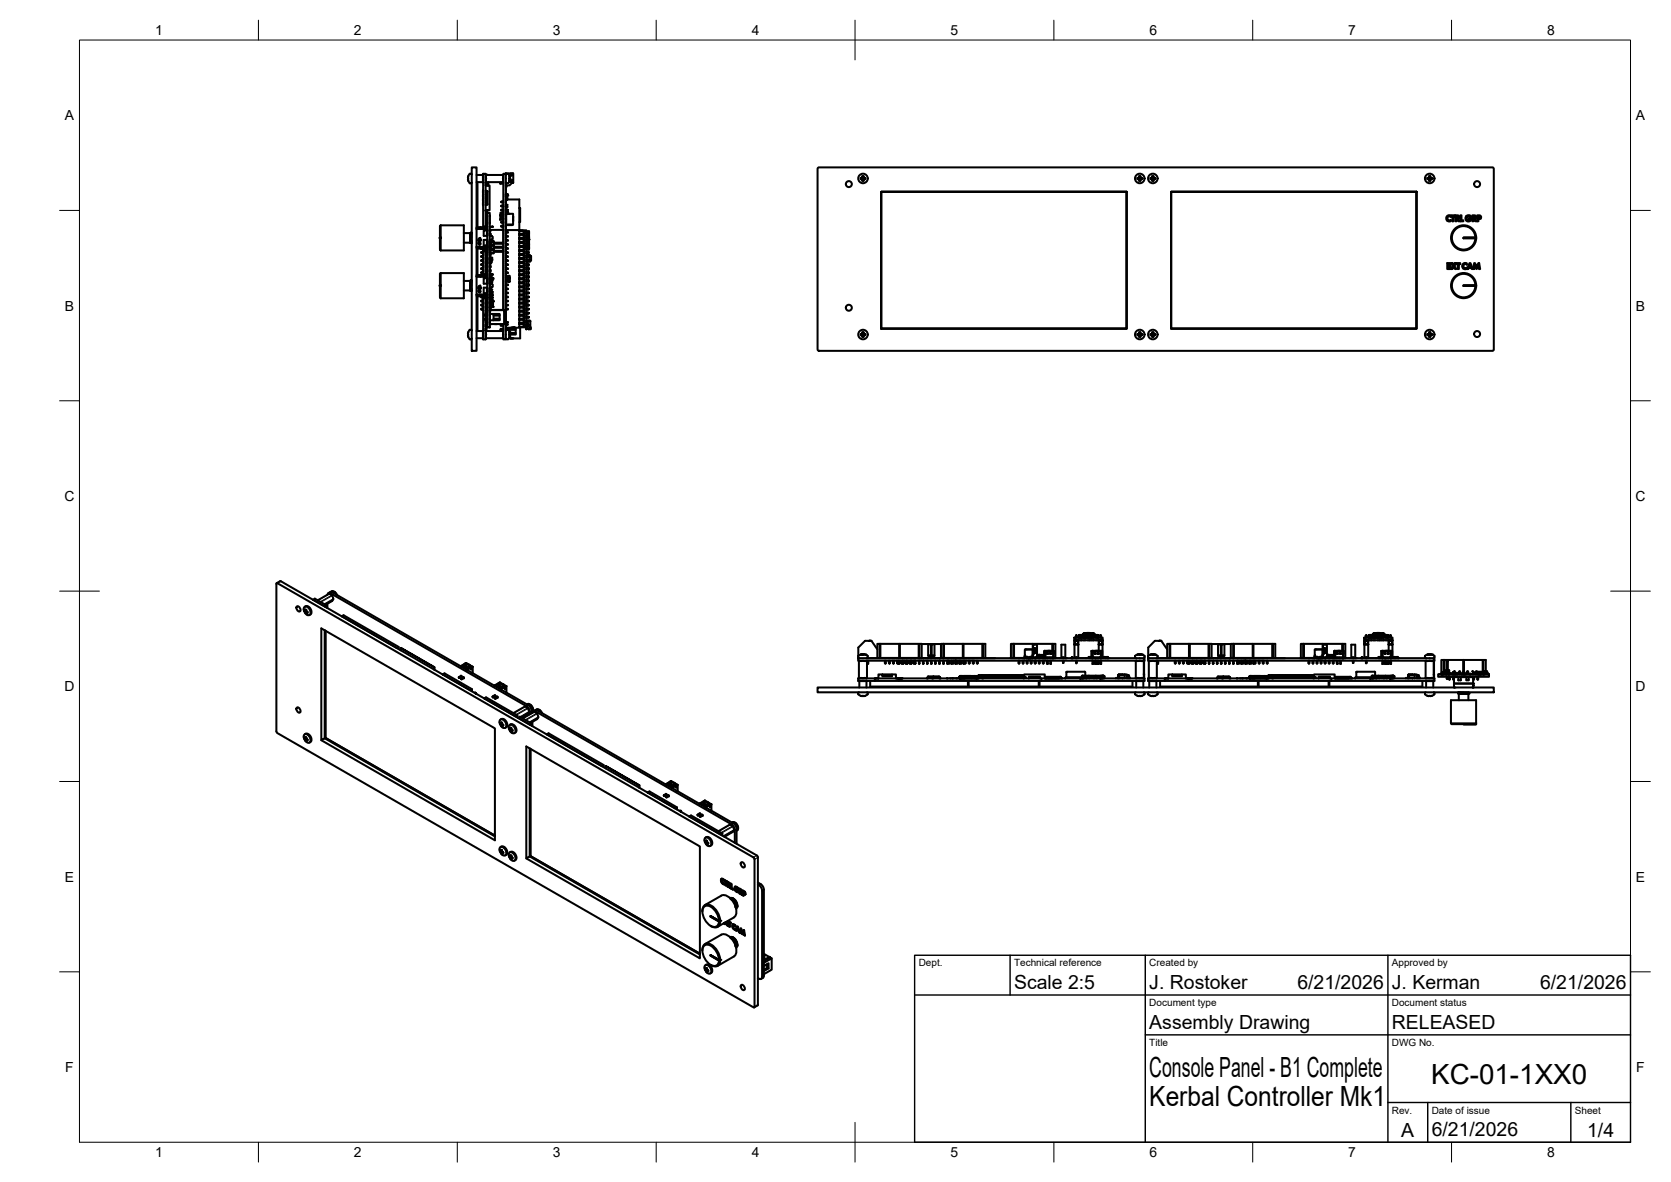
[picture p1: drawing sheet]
<svg xmlns="http://www.w3.org/2000/svg" width="420mm" height="297mm" viewBox="0 0 420 297" stroke-linecap="round" stroke-linejoin="round" font-family="sans-serif">
<defs><g id="words">
<g font-size="7">
<text x="289" y="270.6">Console Panel - B1 Complete</text>
<text x="359.9" y="272.3">KC-01-1XX0</text>
<text x="289" y="278.1">Kerbal Controller Mk1</text>
</g>
<g font-size="4.9">
<text x="255" y="248.5">Scale 2:5</text>
<text x="289" y="248.5">J. Rostoker</text>
<text x="326.2" y="248.5">6/21/2026</text>
<text x="350" y="248.5">J. Kerman</text>
<text x="387.2" y="248.5">6/21/2026</text>
<text x="289" y="258.6">Assembly Drawing</text>
<text x="350" y="258.6">RELEASED</text>
<text x="352.3" y="285.7">A</text>
<text x="360" y="285.5">6/21/2026</text>
<text x="399.1" y="285.7">1/4</text>
</g>
<g font-size="3.5">
<text x="39" y="8.8">1</text>
<text x="89" y="8.8">2</text>
<text x="139" y="8.8">3</text>
<text x="189" y="8.8">4</text>
<text x="239" y="8.8">5</text>
<text x="289" y="8.8">6</text>
<text x="339" y="8.8">7</text>
<text x="389" y="8.8">8</text>
<text x="16.3" y="30.2">A</text>
<text x="411.3" y="30.2">A</text>
<text x="16.3" y="78">B</text>
<text x="411.3" y="78">B</text>
<text x="16.2" y="125.9">C</text>
<text x="411.2" y="125.9">C</text>
<text x="16.2" y="173.7">D</text>
<text x="411.2" y="173.7">D</text>
<text x="16.3" y="221.6">E</text>
<text x="411.3" y="221.6">E</text>
<text x="16.4" y="269.4">F</text>
<text x="411.4" y="269.4">F</text>
<text x="39" y="290.8">1</text>
<text x="89" y="290.8">2</text>
<text x="139" y="290.8">3</text>
<text x="189" y="290.8">4</text>
<text x="239" y="290.8">5</text>
<text x="289" y="290.8">6</text>
<text x="339" y="290.8">7</text>
<text x="389" y="290.8">8</text>
</g>
<g font-size="2.5">
<text x="231" y="242.9">Dept.</text>
<text x="255" y="242.9">Technical reference</text>
<text x="289" y="242.9">Created by</text>
<text x="350" y="242.9">Approved by</text>
<text x="289" y="252.8">Document type</text>
<text x="350" y="252.8">Document status</text>
<text x="289" y="262.9">Title</text>
<text x="350" y="262.9">DWG No.</text>
<text x="350" y="279.9">Rev.</text>
<text x="360" y="279.9">Date of issue</text>
<text x="396" y="279.9">Sheet</text>
</g>
</g></defs>
<!-- layer: Visible -->
<g fill="none" stroke="#000" stroke-width=".51">
<path d="M110.6 59.7v.2zM110.6 59.7h.3v.2h-.3zM110.6 59.9v2.8l.2 .2M110.8 59.9v3M110.8 56.6v3.1M110.8 56.6l-.2 .2v2.9M110.8 56.6h5.8v6.3h-5.8M116.6 58.6h1.6M117.7 44.3h.1M117.7 45.4v.1M117.7 44.3v1.1M117.7 45.4l.4 .6"/>
<path d="M118.1 43.7l-.4 .6M118.2 43.7h.2M118.2 43.7h-.1M118.2 58.6v2.4M118.3 58.5v2.6M118.3 58.5l-.1 .1M118.3 58.5v.1M118.4 58.5l-.1 1.3M118.4 58.5l-.2 2.4M118.4 58.5h.1M118.5 43.7l.1 .1M118.5 58.5l-.1 2.6"/>
<path d="M118.5 58.5v.1M118.6 58.5l-.1 2.6M118.6 58.5l-.2 2.5M118.6 58.5h.1M118.6 42.1h1.2v46.1h-1.2zM118.6 45.9l-.2 .2-.3-.1M119.8 57.5h2.6v.4h-.8v1.4h.9M119.8 57.5h2.6M119.8 44h1.6M119.8 45.8h1.6M119.8 57.5h.1M119.9 57.1l.1 .1"/>
<path d="M119.9 57.1h.9v.4M119.9 57.1l-.1 .1M120.1 45.8v11.3M120.6 60l.2 .1zM120.6 59.8h.2v.1zM120.6 59.8h.1M120.6 60h.1M120.7 59.9v.1M120.7 60h-.1M120.7 60h.1M120.8 57.5v-.4h1.6v.4M120.8 57.5h.1"/>
<path d="M121.4 43.9v2M121.4 47.9l.1 .7M121.4 48.9l.1 .7M121.4 49.9l.1 .7M121.4 50.9l.1 .7M121.4 47.9h.1M121.4 48.9h.1M121.4 49.9h.1M121.4 50.9h.1M121.4 45.9h.1M121.4 43.9h.1M121.6 57.1h.1"/>
<path d="M121.7 57.1h.1M122.1 56.9v-13.2h-.6v13.4M122.1 45.9v.7h1v6.2h-1M122.1 57v.1M122.1 47.9h.1M122.1 48.9h.1M122.1 49.9h.1M122.1 50.9h.1M122.1 45.9h.1M122.1 43.9h.1M122.1 56.9h.4M122.2 43.9v2"/>
<path d="M122.2 47.9l-.1 .7M122.2 48.9l-.1 .7M122.2 49.9l-.1 .7M122.2 50.9l-.1 .7M122.2 45.8h4.3M122.2 45.7v.1M122.2 44v1.8M122.2 44h.1M122.2 45.7v.9M122.2 44h4.3M122.3 50.4h.2M122.3 49.1h.1"/>
<path d="M122.3 49.5v.1M122.3 46.6v-.5h.2v.5M122.3 52.8l.1 .5M122.3 49.9v.1M122.3 49.1l.1 .1M122.3 49.5l.1 .1M122.3 52.8l-.2 .1 .2 .2-.2-.1M122.3 50.4h.1M122.3 52.8h.1M122.3 44h.1M122.3 53.3v.6l.1-.6M122.3 53.9v3"/>
<path d="M122.3 57.5h.1M122.3 57.9l.1 .1M122.4 56.9v.1M122.4 48.3h.1M122.4 49.9h.1M122.4 50.3v.1M122.4 50.8h.1M122.4 50.7v.1M122.4 51.2h.1M122.4 51.1v.1M122.4 48l-.1 .5 .1 2.9h-.2v-3.4h.4v3.4h-.4M122.4 49.2h.1"/>
<path d="M122.4 48.6h.1M122.4 49.6h.1M122.4 48.1h.2M122.4 48.2h.2M122.4 51.4h.2M122.4 51.3h.2M122.4 57.9h.1M122.4 58.7h.1M122.4 58h.1M122.4 58.9h.1M122.4 59h.1M122.4 52.8v.5"/>
<path d="M122.4 53.9v3M122.4 57.5h.1M122.4 57.9v1.4M122.4 57.4h.1M122.4 53h.1M122.4 48.3v.1M122.4 49.9l-.1 .1M122.4 50.3l.1 .1M122.4 50.7l.1 .1M122.4 51.1l.1 .1M122.4 49.1l.1 .1M122.4 48.6v.2"/>
<path d="M122.4 49.5l.1 .1M122.5 48.3l-.1 .1M122.5 49.9l-.1 .1M122.5 48.6l-.1 .2M122.5 52.8v.2l.1-.2M122.5 56.2v.3M122.5 57.1v2.2M122.5 59.3h.1M122.5 57l-.8 .1M122.5 56.9l-.9 .2M122.5 53.5h.6v28.8h-.6zM122.5 46.1h.1"/>
<path d="M122.5 46.1l.1 .5v-.5M122.8 45.8v.8M123.1 57.6v.5M123.1 54.2v1.8M123.1 56h.1M123.1 56v.2M123.1 54.1v.1M123.1 56.9h.8l-.8 .1M123.2 58h.1M123.3 57.8v.2M123.8 56.9v.1M125.8 46h.8"/>
<path d="M125.8 46.2h.8M125.8 46v.2M126 50.8h.3M126 56.9l.3 .1M126 51.8l.3 .1M126 52.8l.3 .1M126 53.8l.3 .1M126 55.9l.3 .1M126 53.4l-.1 .1 .1 .2M126 54.4l-.1 .1 .1 .2M126.3 52.9h.3M126.3 57h.3"/>
<path d="M126.3 50.8h.3M126.3 51.9h.3M126.3 56h.3M126.3 53.9h.3M126.6 44v1.7M126.6 53.4h-.6v.3h.1M126.6 54.4h-.6v.3h.1M126.6 54h-.9v.2h.9M126.6 55h-.9v.2h.9M126.6 57.7l-.5 .1M126.6 51.6l-.6 .1 .3 .2M126.6 56.7l-.6 .1 .3 .2"/>
<path d="M126.6 50.6l-.6 .1 .3 .1M126.6 55.7l-.6 .1 .3 .2M126.6 54.7h-.6l.6 .2-.6-.1M126.6 53.6l-.6 .1 .3 .2M126.6 52.6l-.6 .1 .3 .2M127.1 43.6h.1M127.1 43.6h1.3l.1 .5M127.1 43.6l.1 .3M127.2 48.4v.1M127.2 57.8v.4l.5 .1-.5 .2M127.2 53.7v2.9M127.2 52.4v.5"/>
<path d="M127.2 53v.6M127.2 51.9v.4M127.2 51.2v.4M127.2 45.9v.7M127.2 52h.2M127.2 51.4l.2 .1M127.2 51.4h.2v.7h-.2zM127.2 59.3h.5l-.5 .2M127.2 52.6l.3 .2M127.2 49.5h.1M127.2 57.8h3.4v24.6h-3.4M127.2 53.7h1.8v2.7h-1.7"/>
<path d="M127.2 53.9v2.1M127.2 56.2v.2M127.2 48.6l.1 .2M127.2 54.2h.1M127.2 54h.1M127.2 55.2h.1M127.2 55h.1M127.2 50.1h.1M127.2 48.7l.2 .1M127.2 43.9a.48 .48 0 0 1 .6-.2 .48 .48 0 0 1 .3 .5M127.2 45.8l.2 .2M127.2 53.2h.3"/>
<path d="M127.2 48.9h.2M127.2 49.4h.1M127.2 48.8l.2 .1M127.2 50.3v.1M127.3 48.8l-.1 1.8 .1-.2M127.3 50.2h.1M127.4 52l-.2 .1M127.4 51.5v.5zM127.4 51.5h-.2M127.4 49l-.2 1.1M127.4 49h.1M127.4 50.2h.1"/>
<path d="M127.4 50.3h-.2h.2M127.4 48.9v.1M127.4 50.2v.1M127.4 49v1.2M127.4 48.8v.2M127.4 48.8l.1 .2M127.4 49h.2M127.5 52.8v.4M127.5 52.8h.1M127.5 53.2h.1M127.5 48.9v.1M127.5 48.9h-.1"/>
<path d="M127.5 52.7h-.3M127.5 53.2l-.3 .1M127.5 50.2h-.1M127.6 49.1v.1M127.6 53.7h.1M127.6 49v1.1M127.6 50.1h3v7.7M127.6 50.1h-.1M127.6 53.7h.2M127.7 46.1h-.3M128 45.6l.2 .1h-.2M128.1 44.2h.1"/>
<path d="M128.1 44.8v.1M128.1 45h.1M128.1 44.2v.6M128.1 45.5l-.4 .5M128.1 45.3h.1M128.1 45.2v.3M128.2 45.1v.1M128.3 45.3l.3 .1-.1 .3h-.2zM128.3 45.3l.2 .2v.1zM128.5 44v.1M128.5 44.1h.2M128.7 44.1v-.5h.4l-.1 2.3"/>
<path d="M128.8 45.3l.2 .4h-.4zM128.8 45.3l.1 .2zM128.9 56.4v.2h-1.7M129 46h-.3l-.6 .6h-.9M129 55.1v.4M129 54.5v.4M130.6 52.3h.2v3.5h-.2M130.6 52.2l.2 .1M130.6 59.7v.1M130.6 58.7v.1M130.6 59.8l.9 .1M130.6 59h.1"/>
<path d="M130.6 58h.1M130.6 58h1zM130.7 59.8h.9M130.7 59.7l-.1 .1M130.7 58.7h-.1M131.5 59.9l.2 .2v.6l-.2 .2M131.5 59.9l-.9 .1M131.6 59h-1l.9-.1 .2 .2v.6l-.2 .2M131.6 58v.7h-.9M131.6 58.7l-.1 .2-.9-.1M131.7 57.9h.7v24.4h-.7zM132.4 59.1v.6"/>
<path d="M132.4 59.3h.4M132.4 58.3h.4M132.4 59.7v.6M132.4 58.8v.5M132.4 58.7v.1M132.4 58.7v.6M132.5 59.7h-.1M132.5 59.5v.2M132.5 59.5l-.1 .8M132.5 58.7h-.1M132.5 58.6h.1M132.5 59.1h.3"/>
<path d="M132.6 59.1l.2 .1M132.6 58.7h.2M132.6 58.7l-.1 .4M132.7 58.8v.3M132.8 58.8h-.3v.3M132.8 58.7v.5M132.8 59.1l.1 .1M132.8 59.3h.2l-.2 .2zM132.8 58.3v.2h-.4l.1 .1M132.8 58.3h.2l-.2 .2M132.8 59.5h-.4v.2M132.9 59.5v.7"/>
<path d="M132.9 59.7v.5M132.9 59.2v.1M132.9 59.2h.1M132.9 58.7h-.1M132.9 59.1l.1 .1M132.9 58.5v.2M132.9 58.5h.1M132.9 59.5l.1 .7M133 59.2v.7M133 58.7l-.1 .3M133 58.7l-.2 .4M133 58.5v.3"/>
<path d="M133 58.9v.3M133 59.9h.1M133 58.5v-.4h-.6v.5M133 58.5v1.7M205.6 42.2l.3-.1h169.4l.3 .3v45.4l-.3 .4h-169.4l-.3-.4zM216.4 44.7v.3M216.4 44.7l.2 .1M216.4 45h.3M216.6 44.9l.2 .1v.4M216.6 44.9l-.2 .1M216.6 44.8v.1M216.7 44.7v.1"/>
<path d="M216.7 44.9v.1M216.7 44.7h-.3M216.7 45l.1 .2M216.8 44.7h.1M216.8 45v.1M216.8 45.1v.3M216.8 44.3l-.1 .4M216.9 45.2h.2M216.9 44.5h.2M217.1 44.6l.1 .1M217.1 45.2h.1M217.1 44.3v.3"/>
<path d="M217.1 45l.1 .1M217.1 44.6l.4 .1M217.1 44.3h-.3v.4l-.2 .1M217.2 45l-.1 .4h-.3M217.3 44.9l.2 .1M217.3 45l-.2 .2v.2M217.3 44.7h-.2M217.4 44.8v.1M217.5 44.7l-.2 .1M217.5 45h-.3M217.6 44.7v.3M221.6 48.2h61.7v34.4h-61.7z"/>
<path d="M286 44.7v.3M286 44.7l.2 .1M286 45h.3M286.2 44.9l.2 .1v.4M286.2 44.9l-.2 .1M286.2 44.8v.1M286.3 44.7v.1M286.3 44.7h-.3M286.3 45h.1M286.3 44.9v.1M286.4 44.7h.1M286.4 45v.4h.3"/>
<path d="M286.4 44.3l.1 .2M286.4 44.6h.1M286.4 44.3h.3v.3v-.3M286.4 45v.1M286.5 44.3v.3M286.5 44.6l-.2 .1M286.5 44.5l-.1 .2-.2 .1M286.5 45.2h-.1M286.5 45.2h.2M286.5 44.5h.2M286.7 45v.2M286.7 45.1v.3"/>
<path d="M286.8 44.7h.1M286.9 44.8h.1M286.9 44.9h.1M286.9 44.7h.2M286.9 45h-.2v.4M286.9 44.7h-.2M286.9 45h-.1M286.9 44.8v.1M287 44.9l.1 .1M287.1 45h-.2M287.1 44.7l-.1 .1M287.1 44.7v.3"/>
<path d="M289.3 45h.4M289.5 44.8v.1M289.6 44.7v.1M289.6 44.9v.1M289.7 44.7h.1M289.7 44.7h-.4M289.7 44.3l.1 .2M289.7 44.6h.1M289.7 44.3h.3M289.7 44.3v.3M289.7 44.6v.1M289.8 44.5l-.1 .2h-.4v.1v.2h.4v.4"/>
<path d="M289.8 45.2h-.1M289.8 45.2h.2M289.8 44.5h.2M290 44.6l.1 .1M290 45.2h.1M290 45v.4h-.1h-.2v-.4M290 44.3v.3M290.1 44.7h.1M290.2 44.8h.1M290.2 44.9h.1M290.2 44.7h.2M290.2 45h-.2v.4"/>
<path d="M290.2 44.7h-.2M290.2 45h-.1M290.2 44.8v.1M290.2 44.9l.2 .1M290.4 45h-.2M290.4 44.7l-.2 .1M290.4 44.7v.3M294.4 48.2h61.8v34.4h-61.8zM294.5 48.2h61.7v34.4h-61.7zM358.9 44.7v.3M358.9 44.7l.2 .1M358.9 45h.3"/>
<path d="M359.1 44.9l.2 .1v.4M359.1 44.9l-.2 .1M359.1 44.8v.1M359.2 44.7v.1M359.2 44.7h-.3M359.2 45h.1M359.2 44.9v.1M359.3 44.7h.1M359.3 45v.1M359.3 45.2l.1 .2M359.4 44.3v.3l-.2 .1M359.4 44.5l-.3 .3"/>
<path d="M359.4 45.2h.2M359.4 44.5h.2M359.6 44.6l.1 .1M359.6 45.2h.1M359.6 44.3v.3M359.6 45l.1 .1M359.6 44.6l.2 .1h-.2M359.6 44.3h-.3l.1 .2M359.7 45l-.1 .4h-.3M359.7 45l.1-.1-.2 .3v.2M359.8 44.9l.2 .1M359.8 44.7h.2l.1 .1-.3 .2"/>
<path d="M359.8 44.8v.1M360 44.7l-.2 .1M363.8 54.3l.4-.2 .6 .1v.3l-.5-.1-.4 .4 .2 .5 .7-.1v.4h-.6l-.4-.2-.2-.7zM364.9 54.1h.9v.3h-.3v1.2h-.3v-1.2h-.3zM366.2 54.3l.4 .2-.1 .3h-.3zM366.8 54.9l-.2 .1 .5 .6h-.4l-.4-.6-.1 .6h-.2v-1.5l.8 .1 .1 .3-.1 .4M367.2 54.1h.3v1.3h.4v.2h-.7zM368 59.7h3.2v.2h-3.2zM368.7 54.3l.4-.2 .7 .2 .1 .1-.2 .2-.6-.2-.3 .4 .1 .4 .2 .2 .6-.3h-.4v-.3h.7l-.2 .7-.7 .2-.4-.3-.2-.6zM370.5 54.3l.3 .1v.4h-.3zM370.8 55l.5 .6h-.4l-.4-.6v.6h-.3v-1.5h.7l.2 .2 .1 .4-.3 .3M371 59.7a2.95 2.95 0 0 0-4.5-2.5 2.95 2.95 0 0 0 0 5.1 2.95 2.95 0 0 0 4.5-2.4"/>
<path d="M371.2 59.7a3.2 3.2 0 0 0-4.8-2.7 3.2 3.2 0 0 0 0 5.5 3.2 3.2 0 0 0 4.8-2.6M371.4 54.1h.7l.3 .3-.1 .5-.6 .2v.5h-.3zM371.7 54.4l.4 .1-.1 .3h-.3zM110.6 71.7v.2zM110.6 71.7h.3v.2h-.3zM110.6 71.9v2.8l.2 .3M110.8 71.9v3.1M110.8 68.6v3.1M110.8 68.6l-.2 .2v2.9M110.8 68.6h5.8v6.4h-5.8M116.6 73h1.6M116.6 61h1.6"/>
<path d="M116.6 70.6h1.6M118.2 70.6v2.4M118.2 73l.1 .1M118.2 61l.1 .1M118.3 70.5v2.6M118.3 70.5l-.1 .1M118.3 70.5v.1M118.3 73.1h.1M118.3 61.1h.1M118.4 70.5l-.1 1.3M118.4 70.5l-.2 2.4M118.4 70.5h.1"/>
<path d="M118.4 73v.1M118.4 73l.1 .1M118.4 61v.1M118.4 61l.1 .1M118.5 73.1h.1M118.5 61.1h.1M118.5 70.5l-.1 2.6M118.5 70.5v.1M118.6 70.5l-.1 2.6M118.6 70.5l-.2 2.5M118.6 70.5h.1M118.6 72.5v.6"/>
<path d="M118.6 60.5v.6M118.6 73v.1M118.6 61v.1M119.8 69.5h2.6v.4h-.8v1.4h.9M119.8 69.5h2.6M119.8 69.5h.1M119.8 74.3l.2 .2M119.8 62.3l.2 .1M119.9 69.1l.1 .1M119.9 69.1l-.1 .1M120 69.1h.8v.4M120 69.1h-.1"/>
<path d="M120.1 62.5v6.6M120.1 74.5v8.7M120.3 72.6h.2zM120.3 60.6l.2-.1zM120.3 72.4l.2 .1M120.3 72.5h.1M120.3 72.3l.2 .1zM120.3 60.3l.2 .1zM120.3 72.1l.2-.1v.1zM120.3 60.1l.2-.1v.1zM120.3 72.4h.1M120.4 72.2h.1"/>
<path d="M120.4 60.2h.1M120.4 72.1h.1M120.4 60.1h.1M120.4 60.9v.4M120.4 72.2h-.1M120.4 60.2h-.1M120.4 72.1l.1 .2M120.4 60.1l.1 .2M120.4 72.1l.1 .1M120.4 73.4l.3 .1M120.5 60.9h-.1M120.5 60.5l-.2-.1 .1 .1"/>
<path d="M120.5 72.2v.1M120.5 60.2v.1M120.5 72.2h.1M120.5 60.2h.1M120.5 72.5h.1M120.5 60.5h.1M120.5 72.5l-.1 .1M120.5 60.5h-.1M120.6 72.6l.2 .1zM120.6 60.5l.2 .1zM120.6 72.1l.2 .1zM120.6 60.1l.2 .1z"/>
<path d="M120.6 72l.2 .1zM120.6 71.8h.2v.1zM120.6 72.8l-.3 .2 .1 .5M120.6 60.8l-.2 .1M120.6 72.8l.1 .2-.1-.2-.2 .4 .2 .2v-.4l.2 .2-.1 .3M120.6 60.8l.2 .2-.3-.2-.1 .4 .2 .2v-.4l.2 .3-.2 .2-.2-.2M120.6 60l.1 .1M120.6 71.8h.1M120.6 72.5h.1M120.6 60.5h.1M120.6 72.2l.2 .1zM120.6 60.2l.2 .1z"/>
<path d="M120.6 72.4h.1M120.6 60.4h.1M120.7 60.4h.1M120.7 71.9v.1M120.7 72.5h.1M120.7 60.5h.1M120.7 72.4v.1M120.7 60.4v.1M120.7 72.4h.1M120.7 72v.1M120.7 72.3v.1M120.7 72h.1"/>
<path d="M120.7 72.3h.1M120.7 60.3h.1M120.7 72.5h-.1M120.7 60.5h-.1M120.7 60v.1M120.7 72.3l.1 .1M120.7 60.3l.1 .1M120.8 72.5h.1M120.8 60.5h.1M120.8 69.5v-.4h1.6v.4M120.8 74.1h1.6v.4h-1.6zM120.8 62.1h1.6v.4h-1.6z"/>
<path d="M120.8 69.5h.1M120.8 72.3h.1M120.8 60.3h.1M120.9 62.5l.2 .1M121.1 65.3l-.2 .1 .2 .2M121.1 62.5l.3 .1M121.1 66.4h-.2l.2 .2M121.1 75.5l-.2 .1v.1l.2 .1M121.1 74.5h-.2v.2h.2M121.1 76.5l-.2 .1v.2h.2M121.1 77.5l-.2 .1v.2h.2M121.1 63.3l-.2 .1 .2 .2"/>
<path d="M121.1 64.3l-.2 .1 .2 .2M121.1 68.4h-.2l.2 .3M121.1 67.4h-.2l.2 .2M121.1 65.6h.3M121.1 68.7h.3M121.1 66.6h.3M121.1 75.8h.3M121.1 74.7h.3M121.1 76.8h.3M121.1 77.8h.3M121.1 63.6h.3M121.1 64.6h.3"/>
<path d="M121.1 67.6h.3M121.4 65.3h-.3v.3M121.4 63.1l.1 .7M121.4 64.1l.1 .7M121.4 65.1l.1 .7M121.4 66.2l.1 .6M121.4 67.2l.1 .6M121.4 68.2l.1 .7M121.4 74.5l.1 .5M121.4 75.3l.1 .7M121.4 76.3l.1 .7M121.4 77.4l.1 .6"/>
<path d="M121.4 66.4h-.3v.2M121.4 75.5h-.3v.3M121.4 74.5h-.3v.2M121.4 76.5h-.3v.3M121.4 77.5h-.3v.3M121.4 63.3h-.3v.3M121.4 64.3h-.3v.3M121.4 68.4h-.3v.3M121.4 67.4h-.3v.2M121.4 64.1h.1M121.4 65.1h.1M121.4 66.2h.1"/>
<path d="M121.4 67.2h.1M121.4 68.2h.1M121.4 75.3h.1M121.4 76.3h.1M121.4 63.1h.1M121.4 77.4h.1M121.5 62.8l-.1-.3 .1 6.6M121.5 74.5v10.8h.6v-5M121.6 74.5l.2 .3h.7M121.6 62.5l.2 .3M121.7 62.5v.2M121.7 69.1h.1"/>
<path d="M121.7 74.5v.2M121.7 74.7h.8M121.7 62.7h.8M121.8 62.8h.7M121.9 79.3h.6M121.9 79.1h.6M121.9 79.1h-.1l.1 .2M121.9 79.1v.2M122.1 63l-.2 .1 .2 .2M122.1 62.5v.2M122.1 69v.1M122.1 74.5v.2"/>
<path d="M122.1 79.3v.8M122.1 63.8h.4M122.1 64.8h.4M122.1 64.1h.4M122.1 65.8h.4M122.1 65.1h.4M122.1 66.8h.4M122.1 66.2h.4M122.1 67.8h.4M122.1 67.2h.4M122.1 68.2h.4M122.1 76h.4"/>
<path d="M122.1 75.3h.4M122.1 77h.4M122.1 78h.4M122.1 77.4h.1M122.1 76.2h.1M122.1 78.2h.1M122.1 63h.4M122.1 63.3h.4M122.2 63.3v5.6h.3M122.2 63v-.2l-.1 6.1M122.2 74.8l-.1 4.3M122.2 62.9h.3"/>
<path d="M122.2 64h.3M122.2 65h.3M122.2 66h.3M122.2 67h.3M122.2 68h.3M122.2 75.1h.3M122.2 76.1h.3M122.2 77.2h.3M122.2 77.3h.3M122.2 78.7h.1M122.2 78.8l.2 .3M122.2 78.8l-.1 .1"/>
<path d="M122.2 78.2h.1M122.2 78.3h.1M122.3 78.6l.1 .2M122.3 78.6l.1 .1M122.3 78.6l-.2-.1 .2 .1M122.3 78.6h.1M122.3 62.7v.1M122.3 74.7v.1M122.3 78.2v.1M122.3 78.2h.1M122.3 78.3v.2M122.3 69.5h.1"/>
<path d="M122.3 69.9l.1 .1M122.4 68.9v.1M122.4 78.2v.3M122.4 78.7v.1M122.4 79.3v.8M122.4 72.3v1.4M122.4 73.6l-.1 .1M122.4 60.3v1.4M122.4 61.6l-.1 .1M122.4 60.7h.1M122.4 60.9h.1M122.4 61.8h.1"/>
<path d="M122.4 61.9h.1M122.4 69.2h.1M122.4 70h.1M122.4 70.9h.1M122.4 70.2h.1M122.4 71.1h.1M122.4 71.2h.1M122.4 72.9h.1M122.4 73.1h.1M122.4 74h.1M122.4 73.3h.1M122.4 74.1h.1"/>
<path d="M122.4 74.3h.1M122.4 69.5h.1M122.4 61.3h.1M122.4 62.3h.1M122.4 61h.1M122.4 62h.1M122.5 60.3v2.2M122.5 72.3v2.2M122.5 68.2v.3M122.5 69.1v2.2M122.5 60.3h.1M122.5 71.3h.1"/>
<path d="M122.5 72.3h.1M122.5 75h-.3v3.2h.3v.4l-.3-.1v-.3M122.5 78.8h-.3M122.5 72.3h-.9v1.4h.8v.4h-2.6h1v.4h-.8M122.5 69l-.8 .1M122.5 68.9h-.7l-.2 .2M122.5 60.3h-.9v1.4h.8v.4h-2.6h1v.4h-.8M122.5 69.9l-.1 1.4M122.5 76.3h-.4M123.1 60.3v.5M123.1 61.7v.1M123.1 63.3v1.6"/>
<path d="M123.1 66.2v2.6h.5M123.1 70.2h.1M123.1 71.2l.7 .2M123.1 73.8v.2M123.1 73.1v1.2M123.1 74.8v.2M123.1 77.2l.1 1M123.1 77.8v3.7M123.1 75.1v2.7M123.1 64.7v.2M123.1 66h.1M123.1 60.6v.8"/>
<path d="M123.1 62.8v.5M123.1 72.5v.1M123.1 64.9v.4M123.1 63.3v.4M123.1 62.3v.4h1v-.2M123.1 61.9v.2M123.1 62.1v.2M123.1 66.1v.2M123.1 61.5v.4M123.1 68.7v2.4M123.1 71.1v.1M123.1 74.8h.1"/>
<path d="M123.1 71.2v.5M123.1 72.6v.6M123.1 74.1v.6M123.1 71.4h.2l-.2 .2M123.1 61.9l.2 .1M123.1 62.2l.2 .1M123.1 72.6l.2 .2v-.2M123.1 60.7l.2 .6-.2 .1M123.1 62l.2 .3zM123.1 61.3l.2 .4zM123.1 70h.1M123.2 70h.1"/>
<path d="M123.1 69.9h.6v.1M123.1 70.5h.1M123.1 69.8h.7v1.2h-.7M123.1 69.8l.1 .1M123.1 70.8v.1M123.1 69.8h.1M123.1 71h.1M123.1 77.1l.1 .1M123.2 75.7h.1M123.1 62.7h1l-.2 .1M123.1 63.5v.2h1v-.2M123.1 60.6l1 .1z"/>
<path d="M123.1 65h.4v1.2h-.4M123.1 65.3v.7M123.1 66.2h.1M123.1 60.3v.2M123.1 61.4v.3M123.1 61.8v.1M123.1 62.3v.4M123.1 62.8v.2M123.1 65v.3M123.1 66v.2M123.1 69.3v.5M123.1 71v.2"/>
<path d="M123.1 74.7h.1M123.1 74.7h.8l-.8 .1M123.1 79.3h.1M123.1 79.1h.1M123.1 61.7h.2M123.1 70.6l.1 .1M123.1 69.3h.1M123.1 72.8h.4M123.1 64.9h.1M123.1 62.7h.8l-.8 .1M123.1 78.4h.1M123.2 73.7v.1"/>
<path d="M123.2 75.1h.2M123.2 74.8v.5l.2-.1M123.2 70.7h.4M123.2 70.5h.5M123.2 62.2h.1M123.2 75.9v1M123.2 71.6h.1M123.2 77.6h.1M123.2 62.1h.1M123.2 72.6h.1M123.2 76.8h.1M123.2 70.7h-.1"/>
<path d="M123.2 77.2v-1.8l.8 .1v1.6l-.4 .1M123.2 77.1h.1M123.2 75.8h.1M123.2 77.9h3.5v3.5h-3.5v-2.5M123.2 78.9h2.4v1.6h-2.4M123.2 77.2h.4M123.2 77.2h.3M123.2 75.5h.1M123.3 62.1h-.1M123.3 62h-.2M123.3 61.6l-.2 .1M123.3 61.3v.1"/>
<path d="M123.3 71.4v.2M123.3 77.1v.1M123.3 77.4v.2M123.3 62v.3M123.3 61.4v.2M123.3 61.6v.1M123.3 61.6h.1M123.3 74.6v.1M123.3 74.6h.1M123.4 64.8h.1M123.4 64.8l-.3 .2M123.4 64.8v.2"/>
<path d="M123.4 75.2l-.3 .2h.4M123.4 75.1h.1M123.4 74.6v.1M123.4 74.8v.3M123.4 75.1v.1M123.5 64.8h.1M123.4 60.6h.1M123.5 60.6h.1M123.5 65.3h.1M123.5 65.2h.1M123.5 65.1v.1M123.5 65.1h.1"/>
<path d="M123.5 65.3v.2M123.5 65.9h.1M123.5 65.2v.1M123.5 74.3v.3M123.5 72.8v.3M123.5 73.6h.1M123.5 73.6l.2 .4M123.5 73.4v.2M123.5 73.3h.1M123.5 75.5v1.7l-.3-.1M123.5 75.4l-.3 .1M123.5 74.6h-.4h.2"/>
<path d="M123.5 72.8v1.8M123.6 75.4h.1M123.6 64.8v1.1M123.6 60.6h.1M123.6 75.5v1.6M123.6 70.5h.1M123.6 68.8h.1M123.6 77.1v.1M123.7 60.6h.1M123.7 70h-.5M123.7 70h.1M123.7 70.4v.2"/>
<path d="M123.7 68.8v.5h-.5M123.7 75.1h-.3M123.7 74h.1M123.7 68.9h.2l-.2 .1M123.7 70v.5M123.7 70.6l-.1 .1M123.7 75v.1M123.7 74.1v.1M123.7 74v.7M123.7 74.8v.2M123.7 77.1h.1M123.7 60.6h.3"/>
<path d="M123.8 70h.1M123.8 70v.2M123.8 69.9h.1M123.8 71.4v.7M123.8 60.6h.1M123.8 62.7v.1M123.8 68.9v.1M123.8 74.7v.1M123.8 77.1h.1M123.8 72.1l-.7 .2v.3M123.8 60.1l-.7 .2M123.8 60.1v-.7l-.7-.1v-1.3h.2l-.2-.2h3.5l-.1 20.1 .1-34.2h.6v41.6h-.6v-3.9"/>
<path d="M123.9 77.1h-.1M123.9 60.6h.1M124 60.6h.1M124.1 79.3h1.5M124.1 79.1h1.5M124.1 78.9v1.6M124.1 61.8v.7h-1l.2-.2M124.1 61.5l-.8 .1 .8 .2-1-.1M124.1 62h2.3v.3h-2.3M124.1 62.8v.7h-1v-.7M124.1 63h2.3v.3h-2.3M124.1 60.7v.8h-.8"/>
<path d="M124.1 61h2.3v.3h-2.3M126.4 62h.1M126.4 63l.1 .1M126.4 61h.1M126.5 62.2l-.1 .1M126.5 63.3h-.1M126.5 61.2l-.1 .1M126.7 77.9h-3.5v1M127.2 68.4l.5 .1-.5 .2M127.2 69.4l.5 .1-.5 .2M127.2 70.4l.5 .1-.5 .2M127.2 71.4l.5 .1-.5 .2"/>
<path d="M127.2 72.5h.5l-.5 .2M127.2 73.5l.5 .1-.5 .2M127.2 74.5l.5 .1-.5 .2M127.2 75.5l.5 .1-.5 .2M127.2 76.5l.5 .1-.5 .2M127.2 77.6h.5l-.5 .2M127.2 67.4l.5 .1-.5 .1M127.2 66.4h.5l-.5 .2M127.2 65.3l.5 .1-.5 .2M127.2 64.3l.5 .1-.5 .2M127.2 63.3l.5 .1-.5 .2M127.2 62.3l.5 .1-.5 .2"/>
<path d="M127.2 61.3l.5 .1-.5 .1M127.2 60.3l.5 .1-.5 .1M127.8 69.3l.4 .1-.4 .1zM127.8 69.9h.4v.2l-.1-.1-.3 .1zM127.8 70.6l.4 .2-.4 .1zM127.8 70.2h.4l-.1 .3h-.3zM127.8 70.3h.3v.1l-.2 .1zM127.9 70.7h.2zM130.6 73.1h.9M130.6 78.1h.1M130.6 72h.1M130.6 65.8v.1"/>
<path d="M130.6 74h.1M130.6 67.9h.1M130.6 61.8h.1M130.6 76h.1M130.6 63.8l.1 .2h.8l.1-.2M130.6 75h.1M130.6 68.9h.1M130.6 62.8h1M130.6 79.1h.1M130.6 73h.1M130.6 66.9h.1M130.6 60.8h.1"/>
<path d="M130.6 77v.1M130.6 70.9l.1 .2h.8l.1-.2M130.6 64.8v.1M130.6 77.1l.1 .1M130.6 73l.1 .1M130.6 71v.1M130.6 69h.1M130.6 79.1l.1 .1M130.6 79.2l.1 .1M130.6 69l.1 .1M130.6 77.2h.1M130.6 77.3l.9-.1 .2 .2"/>
<path d="M130.6 78.1l.9 .1M130.6 72l.9 .1M130.6 65.9l.9 .1M130.6 74l.9 .1M130.6 67.9l.9 .1M130.6 61.8l.9 .1M130.6 79.1l.9 .1M130.6 73l.9 .1M130.6 66.9l.9 .1M130.6 60.8l.9 .1M130.6 77.3h.1M130.6 71.2h.1"/>
<path d="M130.6 65.1h.1M130.6 79.3h.1M130.6 73.2h.1M130.6 67.1h.1M130.6 61h.1M130.6 75.2v.1M130.6 69.1v.1M130.6 63.1h.1M130.6 74.2v.1M130.6 68.1v.1M130.6 62v.1M130.6 78.3h.1"/>
<path d="M130.6 72.2h.1M130.6 66.1h.1M130.6 60h.1M130.6 76.3h.1M130.6 70.2h.1M130.6 64.1h.1M130.6 77.3h1M130.6 79.3h1M130.6 73.2h1M130.6 67.1h1M130.6 61l1 .1M130.6 75.3h1z"/>
<path d="M130.6 69.2h1zM130.6 63.1h1zM130.6 74.2l1 .1M130.6 68.1l1 .1M130.6 62l1 .1M130.6 72.2h1M130.6 66.1h1M130.6 60h1M130.6 76.3h1zM130.6 70.2h1zM130.6 64.1h1zM130.7 65.9h.9"/>
<path d="M130.7 66.9h.9M130.7 65.8l-.1 .1M130.7 66.9h-.1M130.7 64.8h-.1M130.7 73.1l-.1 .1M131.5 79.2l.2 .2M131.5 73.1l.2 .2v.6l-.2 .2M131.5 67l.2 .2v.6l-.2 .2M131.5 60.9l.2 .2v.6l-.2 .2M131.5 74.1l.2 .2v.7l-.2 .1-.9-.1h1M131.5 68l.2 .2v.7l-.2 .2-.9-.2M131.5 61.9l.2 .2v.6l-.2 .3-.9-.2"/>
<path d="M131.5 78.2l.2 .2M131.5 78.2l-.9 .1h1M131.5 72.1l.2 .2v.6l-.2 .2M131.5 66l.2 .2v.6l-.2 .2M131.5 60.9l-.9 .1M131.5 61.9l-.9 .1M131.5 66l-.9 .1M131.5 67l-.9 .1M131.5 68l-.9 .1M131.5 74.1l-.9 .1M131.5 79.2l-.9 .1M131.5 72.1l-.9 .1"/>
<path d="M131.6 69.1h.1M131.6 70v.1M131.6 71v.1M131.6 72.1h.1M131.6 73.1v.1M131.6 74.1v.1M131.6 75.1v.1M131.6 76.1v.1M131.6 77.1v.1M131.6 78.2h.1M131.6 79.2v.1M131.6 69.2l.1 .7h-1.1"/>
<path d="M131.6 78l-1 .1M131.6 71.2h-1l.9-.1 .2 .2v.6l-.2 .2M131.6 72h-1M131.6 65.1h-1h1l.1 .7-.2 .2M131.6 74h-1M131.6 67.9h-1M131.6 61.8h-1M131.6 75.3l.1 .7h-1.1M131.6 76l-.1 .2-.9-.2M131.6 69.9l-.1 .2-.9-.2M131.6 63.1v.7h-1M131.6 68.9h-1"/>
<path d="M131.6 79.1h-1M131.6 73h-1M131.6 60.8h-1M131.6 76.3l.1 .7-1.1 .1M131.6 77l-.1 .2-.9-.1M131.6 70.2l.1 .7h-1.1M131.6 64.1v.7h-.9M131.6 64.8l-.1 .2-.9-.1M131.7 77.4v.6l-.2 .2M131.7 79.4v.6l-.2 .2M131.7 78.4v.6l-.2 .2M131.7 79v.4"/>
<path d="M131.7 78v.4M131.7 77v.4M131.7 76v.3M131.7 75v.3M131.7 76.3h.1M131.7 76h.1M132.4 74.4v5.6M132.4 73.3v.6M132.4 72.3v.6M132.4 71.3v.5M132.4 70.3v.5M132.4 69.3v.5"/>
<path d="M132.4 68.3v.5M132.4 67.3v.5M132.4 66.2v.6M132.4 65.2v.6M132.4 64.2v.5M132.4 63.2v.5M132.4 62.2v.5M132.4 61.2v.5M132.4 60.1v.6M132.4 67.1h.5v.3M132.4 61.9h.1M132.4 60.5v.8"/>
<path d="M132.4 62v.3h.4M132.4 65.6h.4M132.4 68.7h.4M132.4 66.6h.4M132.4 74.8h.4M132.4 77.8h.4M132.4 67.7h.4M132.4 78.8h.4M132.4 77.6h.4M132.4 71.5h.4M132.4 71.7h.4M132.4 65.4h.4"/>
<path d="M132.4 79.6h.4M132.4 79.8h.4M132.4 73.5h.4M132.4 73.8h.4M132.4 67.4h.4M132.4 61.3h.5M132.4 61.6h.4M132.4 75.5h.4M132.4 75.8h.4M132.4 69.4h.4M132.4 69.7h.4M132.4 63.3h.4"/>
<path d="M132.4 63.6h.4M132.4 74.5h.4M132.4 68.4h.4M132.4 78.6h.4M132.4 72.5h.4M132.4 72.7h.4M132.4 66.4h.4M132.4 60.3h.4M132.4 60.5h.4M132.4 76.5h.4M132.4 70.4h.4M132.4 64.4h.4"/>
<path d="M132.4 61.2v.1M132.4 60.5l.1 .8M132.4 62v-.2l.6 .1v.3h-.6M132.4 62v.1M132.4 62.6v.1M132.5 65.8h.2h-.2M132.5 64.4v-.3h.8v.5h-.2l.2 1.2h-.8v-.2M132.5 64.6v.8M132.5 64.1l.2-.1zM132.5 64v.1M132.5 60.9h.3M132.5 62.2v.1"/>
<path d="M132.6 62.3h-.1M132.6 62.3h.1M132.6 60.5l-.1 .4M132.7 60.6v.3M132.7 60.5l.1 .1M132.8 60.6h-.3v.3M132.8 60.9h-.2M132.8 60.6v.3M132.8 77.6h.2l-.2 .2zM132.8 71.5h.2l-.2 .2zM132.8 65.4h.2l-.2 .2zM132.8 79.6l.2 .1-.2 .1z"/>
<path d="M132.8 73.5l.2 .1-.2 .2zM132.8 67.4l.2 .1-.2 .2zM132.8 75.5l.2 .1-.2 .2zM132.8 69.4l.2 .1-.2 .2zM132.8 63.3l.2 .1-.2 .2zM132.8 74.5l.2 .1-.2 .2zM132.8 68.4l.2 .1-.2 .2zM132.8 62.3l.2 .1-.2 .2zM132.8 78.6l.2 .1-.2 .1zM132.8 72.5h.2l-.2 .2zM132.8 66.4h.2l-.2 .2zM132.8 76.5v.3h-.4"/>
<path d="M132.8 76.5l.2 .1-.2 .2M132.8 70.4v.3h-.4M132.8 70.4l.2 .1-.2 .2M132.8 64.4v.2h-.4M132.8 64.4h.2l-.2 .2M132.8 62.6h-.4l.1 .1M132.9 71.7v.3h-.5M132.9 67.6v.8M132.9 68.7v.7M132.9 69.7v.7M132.9 70.7v.8M132.9 61.3h.1"/>
<path d="M132.9 60.2h.1M132.9 61.8h.1M132.9 61.8h-.5v.2M132.9 61.3l.1 .1M132.9 61.8l.1 .1M133 62.5v.2h-.5v-.1M133 61.5l-.2 .1v-.3l.2 .5M133 60.4l-.2-.1v.2h.2M133 61.5h.1M133 62.5v.1M133 61.3v.2M133 61.8v.2"/>
<path d="M133 62v.4M133 62.5v.2M133 60.2v1.1M133 62.2v.3M133.3 64.3l.2 .1v1l-.2 .1M363.9 66.1h.8v.3h-.5v.3h.5v.3h-.5v.4h.5v.2h-.8zM364.9 66.1h.4l.2 .5 .3-.5h.3l-.4 .7 .5 .8h-.4l-.3-.5-.3 .5h-.4l.5-.8zM366.2 66.1h1v.3h-.4v1.2h-.3v-1.2h-.3zM367.9 66.3l.4-.2 .5 .1v.3l-.5-.1-.3 .4 .2 .5 .4 .1 .2-.2v.4l-.5 .1-.4-.3-.3-.5zM368 71.7h3.2v.2h-3.2zM369.5 66.1h.2l.7 1.5h-.3l-.2-.3h-.6l-.1 .3h-.3zM369.6 66.5l.2 .6h-.4z"/>
<path d="M370.7 66.1h.2l.4 1 .4-1h.2l.3 1.5h-.3l-.2-.9-.4 .9-.5-.9-.1 .9h-.3zM371 71.7a2.95 2.95 0 0 0-4.5-2.5 2.95 2.95 0 0 0 0 5.1 2.95 2.95 0 0 0 4.5-2.4M371.2 71.7a3.2 3.2 0 0 0-4.8-2.7 3.2 3.2 0 0 0 0 5.5 3.2 3.2 0 0 0 4.8-2.6M117.7 84.6v.1M117.7 84.6l.4 .6M118.1 85.2l.1 .1M118.1 82.9h.3l.2 .2M118.1 82.9l-.4 .9v.8M118.2 85.3h.2M118.6 85.1l-.1 .2M119.8 83.2h1.6M119.8 85h1.6"/>
<path d="M121.4 83.1v2M121.4 85.1h.1M121.4 83.1h.1M121.9 80.1h.6M121.9 80.3h.6M121.9 80.1h-.1l.1 .2M121.9 80.1v.2M122.1 82.1h.1M122.1 82.6h.1M122.1 81.8l.1 .1M122.1 83h.1M122.1 81.9h.1"/>
<path d="M122.1 85.1h.1M122.1 83.1h.1M122.1 80.8l.1 .1M122.2 83.1v2M122.2 82.1l-.1 .9M122.2 83v.1M122.2 80.9h.2M122.2 84.9v.1M122.2 83.2v1.8M122.2 83.2h.1M122.2 81.3l-.1 .5M122.2 81.3l-.1 .2"/>
<path d="M122.2 83.2h4.3M122.2 85h4.3M122.3 81.2h.1M122.3 81.1h.1M122.3 81.2l-.1 .1M122.3 81.1l-.2 .1M122.3 80.9h-.1M122.4 80.9l-.1 .2M122.4 80.3v.5h-.2M122.4 80.9h.1M122.5 81.1l-.2 .1M122.5 81l-.2 .2"/>
<path d="M123.1 80.1h.1M123.1 80.3h.1M123.1 81h.1M123.1 81.2h.1M124.1 80.1h1.5M124.1 80.3h1.5M124.3 81.4h.6M126 82.6h.6M126 82.6l-.1 .1 .1 .2M126 82.6v.3M126 82.9h.6M126.6 83.2v1.7"/>
<path d="M126.6 81.6l-.7 .1v.2h.7M127.2 85.1h.1M127.2 81.3v1.1M127.2 80.7v.5M127.2 80.9l.3 .2M127.2 82.6h.1M127.2 82.9h.1M127.2 83.2a.48 .48 0 0 1 .6-.3 .48 .48 0 0 1 .3 .5M127.2 81.5h.3M127.3 82.4v.6M127.3 82.5h2.4v1.6h-1.6M127.5 81.1v.4"/>
<path d="M127.5 81.1h.1M127.5 81.5h.1M127.5 81.1h-.3M127.5 81.5l-.3 .1M128.1 84v.2M128.1 84.2l.1 .2M128.1 84h.1M128.1 83.5v.2M128.1 84.7a.47 .47 0 0 1-.3 .5 .47 .47 0 0 1-.6-.2M128.1 84.5v.2M128.1 82.6h1.6M128.1 82.9h1.6"/>
<path d="M128.1 83.7h1.6M128.1 82.5v1.2M128.1 84v.1M128.2 83.7v.2M128.2 83.9h1.5M128.2 83.9v.1M128.4 85h.1M128.4 82.4h.4M128.5 85h.1M128.5 85h.4M128.9 82.4h.1M129 82.4h.1"/>
<path d="M129.1 82.4h.1M129.1 82.4h.2M130.6 80.1h.1M130.6 82.1h.1M130.6 81.1v.1M130.6 80.1l.9 .1M130.6 81.3v.1M130.6 80.3h.1M130.6 81.3l1 .1zM130.6 80.3l1 .1M130.8 82.3v2.7h-2.9M131.5 80.2l.2 .2v.7l-.2 .1-.9-.1h1"/>
<path d="M131.5 80.2l-.9 .2M131.6 80.2v.1M131.6 80.1h-1M131.6 81.4l.1 .7h-1.1M131.6 82.1l-.1 .2-.9-.2M132.4 81.5v.5M132.4 80.5l.1 .5M132.4 82.6h.5M132.4 81.4v.1M132.4 82.6l-.1 .2 .2-.2M132.4 80.9h.4M132.4 81.6h.4"/>
<path d="M132.4 82v.6M132.4 81.5h.1M132.4 80.9l.1 .1M132.4 81v.4l.5 .1M132.4 81h.1M132.5 81h.1M132.5 81.4v.2M132.5 81.9v.1M132.5 82.6h.1M132.6 80.9l-.1 .1M132.8 81.6l.2 .1-.2 .2zM132.8 80.6l.2 .1-.2 .2z"/>
<path d="M132.8 81.9h-.4M132.9 82.6l.1 .1M132.9 82.6h.2M132.9 81.5v.2M132.9 81.9l-.5 .1M132.9 81.8v.2M132.9 80.6v.1M132.9 82.8h.1M133 80.7h.3M133.1 80.6v.1M133.1 82.6h.2M133.1 82.6l-.1 .1"/>
<path d="M133.1 82.6h-.2M133.2 80.6h-.8h.4M133.2 82.6h.1M133.2 80.6l.1 .1M133.3 82.2v.1M133.3 82.6l.1 .2-.2-.2M133.3 80.7v1.9M216.4 83.9v.3M216.4 83.9l.2 .1M216.4 84.2h.3M216.6 84.2h.2v.4h.3M216.6 84.2h-.2"/>
<path d="M216.6 84v.2M216.7 83.9v.1M216.7 84.2h.1M216.7 83.9h-.3M216.7 84.2l.1 .1M216.8 83.9h.1M216.8 84.3v.3M216.8 83.5l.1 .3-.3 .2M216.8 83.5h.3M216.8 83.5l-.1 .4M216.9 84.4h.2M216.9 83.7h.2"/>
<path d="M217.1 84.4v.2M217.1 83.8l.1 .1M217.1 84.4h.1M217.1 83.5v.3zM217.1 84.2v.2M217.1 83.9h.2M217.1 83.8l.4 .1M217.3 84.2h.2M217.3 84.2l-.2 .2M217.4 84v.2M217.5 83.9l-.2 .1M217.5 84.2l-.3 .1"/>
<path d="M217.6 83.9v.3M286 83.9v.3M286 83.9l.2 .1M286 84.2h.3M286.2 84.2l.3 .2M286.2 84.2h-.2M286.2 84v.2M286.3 83.9v.1M286.3 83.9h-.3M286.3 84.2l.1 .1M286.3 84.2h.1M286.4 83.9h.1"/>
<path d="M286.4 84.4h.1M286.4 83.8h.1M286.4 83.5h.3M286.4 84.2l.1 .2M286.5 84.4v.2M286.5 83.8l-.2 .1M286.5 84.4l-.1 .2M286.5 83.7v-.2v.3M286.5 83.7l-.3 .3M286.5 84.4h.2M286.5 83.7h.2M286.7 84.2v.4"/>
<path d="M286.7 83.9h.2M286.7 83.5v.3v-.3M286.8 83.9h.1M286.9 84h.1M286.9 84.2h.1M286.9 83.9h.2M286.9 84.2h-.2v.4h-.3M286.9 84.2l-.1 .1M286.9 84v.2M287 84.2h.1M287.1 84.2h-.2M287.1 83.9l-.1 .1"/>
<path d="M287.1 83.9v.3M289.3 84.2l.4 .1M289.5 84v.2M289.6 83.9v.1M289.6 84.2h.1M289.7 83.9h.1M289.7 83.9h-.4M289.7 84.3v.1M289.7 84.4h.1M289.7 83.8h.1M289.7 84.6h.3M289.7 83.5h.3"/>
<path d="M289.7 84.2v.1M289.7 84.4v.2M289.7 83.8v.1M289.8 84.4l-.1 .2M289.8 83.7l-.1 .2h-.4v.2v.1h.4l.1 .2M289.8 83.7l-.1-.2v.3M289.8 84.4h.2M289.8 83.7h.2M290 84.4v.2M290 83.8l.1 .1M290 84.4h.1M290 84.2v.2"/>
<path d="M290 83.9h.2M290 83.5v.3zM290.1 83.9h.1M290.2 84h.1M290.2 84.2h.1M290.2 83.9h.2M290.2 84.2l-.2 .2M290.2 84.2l-.1 .1M290.2 84v.2M290.2 84.2h.2M290.4 84.2h-.2M290.4 83.9l-.2 .1"/>
<path d="M290.4 83.9v.3M358.9 83.9v.3M358.9 83.9l.2 .1M358.9 84.2h.3M359.1 84.2l.3 .2M359.1 84.2h-.2M359.1 84v.2M359.2 83.9v.1M359.2 83.9h-.3M359.2 84.2l.2 .4M359.2 84.2h.1M359.3 83.9h.1"/>
<path d="M359.3 83.5l.1 .2M359.3 83.5h.3M359.4 83.5v.3l-.2 .1M359.4 84.4l-.1 .2h.3M359.4 83.7l-.3 .3M359.4 84.4h.2M359.4 83.7h.2M359.6 84.4v.2M359.6 83.8l.1 .1M359.6 84.4h.1M359.6 84.2v.2M359.6 83.8l.2 .2-.2-.1"/>
<path d="M359.6 83.5v.3zM359.7 84.3l.1-.1-.2 .2M359.8 84.2h.2M359.8 83.9h.2l.1 .2-.3 .1M359.8 84v.2M360 83.9l-.2 .1M69.5 146.6l120 68.9 .2 .3v37.3l-.2 .1-119.8-69-.2-.4zM69.6 146.5l1-.4 119.8 68.9 .2 .4v37.2l-1 .6M74.6 152.4a.76 .76 0 0 1 .8 .4 .76 .76 0 0 1-.1 .9l-.6-.5zM76.7 153.5l-.2-.2 .2 .4M76.7 153.8l.1 .1M76.8 153.9v.2"/>
<path d="M76.8 153.4h.2l-.5 .2M76.8 154.1l.2 .1M77 153.5l-.3 .3M77 154l.2-.2-.4 .3M77 153.7l-.3 .1M77 153.3l-.2 .1M77 154h.1M77 153.6l.1 .1M77 154v.2M77 153.3l-.2-.1v.2M77 153.3v.3M77.1 154.4a1.37 1.37 0 0 1-.7-1.6l.5-.5h.3l.5 .3 .5 .6 .1 .6-.1 .5-.5 .3-.6-.2"/>
<path d="M77.1 153.7l.2 .1M77.1 153.7l-.3 .2M77.3 154h-.2l.2-.2v.2M79.9 150.9l2.8-1.7 .3 .1 .6 .5 .2 .9-.3 .4-1.6 .9M81.6 158.4v27.1M81.8 158.5v26.9l42.6 24.6M82.1 152.2l-.4 .2-3-1.7 .5-.3 2.9 1.8v.5M82.3 151.7v1.1M82.3 149.4l.3-.4 .6 .1 49.2 28.4 .7 .7 .1 1.3M82.5 149.1l.7-.4 .4 .2 32.2 18.5M83.1 148.8l.6-.3 .5 .3M84.2 148.8l.5 .7"/>
<path d="M85.9 154.9h.1M270.5 159.8v.4M270.6 159.6l.2 .2h-.3zM270.8 159.8v.4M271.3 159.7v.5M271.3 159.6v.1M271.4 159.8l.3 .2M271.4 159.6h4.6M271.4 159.6h.9M271.4 159.6v.6M271.4 159.6l-.1 .1M271.4 159.8l.1 .1"/>
<path d="M271.5 159.9h.3M271.5 159.6v.2M271.5 159.9l-.1 .1M271.7 159.9v.1M271.8 159.9h.1M271.9 159.9h.1M272 159.9l-.2-.1v.2h.1M272 159.9l-.1 .1M272 159.9h.2M272.1 159.6v.3M272.2 159.6h.1M272.2 159.8v.2h.2"/>
<path d="M272.2 159.9h.1M272.2 159.8h.2v.2M272.3 159.6h2.8M272.3 159.9h.1M272.4 159.9h.1M272.4 159.9h.3M272.5 159.2l.7-.1v.2M272.5 159.2h.7M272.5 159.2h.1M272.5 159.4h.3M272.5 159.2l-.2 .2M272.5 159.3l-.1 .1"/>
<path d="M272.5 159.6v.1M272.5 159.4l.5 .2v-.3h.5v.2M272.5 159.7h1.7v.2M272.5 159.7l-.3 .1M272.5 159.3l-.1 .3M272.6 159.2h.3M272.6 159.2h.1M272.7 159.9h-.1M272.7 159.9h.1M272.7 159.8h.1l.1 .2h-.2zM272.7 159.2h.1M272.8 159.6l-.2 .1"/>
<path d="M272.8 159.9h.1M272.8 159.4h.1M272.8 159.4l.2 .1M272.8 159.2l.2 .1M272.9 159.2h.1M273 159.6l-.2 .1M273 159.6v.1M273 159.9h.1M273.2 159.9h-.4M273.2 159.9h.1M273.2 159.1h.9M273.3 159.9h.1"/>
<path d="M273.3 159.9v.1M273.3 159.9l-.2-.1 .2 .2M273.3 159.9h.2M273.4 159.9h.1M273.5 159.5h.3M273.5 159.9h.1M273.6 159.7h-.2M273.6 159.9h.1M273.7 159.9h.1M273.7 159.9v.1M273.7 159.9l-.2-.1v.2h.2M273.7 159.9h.3"/>
<path d="M274 159.9h.1M274.1 159.2h.9M274.1 159.9h.1M274.2 159.9h.1M274.2 159.9h.2M274.2 159.9l-.2-.1v.2M274.2 159.9v.1M274.2 159.7h.5M274.2 159.2v.1M274.3 159.3h-.5v.2M274.3 159.3v.3M274.3 159.6v.1"/>
<path d="M274.3 159.9v.1M274.3 159.4h.1M274.3 159.5v.1M274.4 159.9h.1M274.4 159.6l.3 .1M274.5 159.3l-.1 .2 .6-.1M274.5 159.9h.1M274.6 159.9h.1M274.6 159.2h.2M274.6 159.2h.1M274.6 159.3h-.1M274.6 159.9h.3"/>
<path d="M274.6 159.9l-.2-.1v.2h.2M274.6 159.9v.1M274.7 159.2l-.1 .1M274.7 159.4h.1M274.7 159.9l.1 .1M274.7 159.6l.2 .1M274.8 159.2h.1M274.9 159.9h.1M275 159.4l-.7 .1M275 159.3l.1 .3M275 159.9h.1M275 159.2h.1"/>
<path d="M275 159.3l.1 .1M275 159.2l.3 .2M275 159.2l-.9-.1v.2M275.1 159.9l.8 .1M275.1 159.9l-.2-.1v.2M275.1 159.9l-.1 .1M275.1 159.7h-.4v.2M275.1 159.6v.3M275.1 159.6l1 .1M275.2 159.9l.4 .1M275.3 159.5v.1M275.3 159.5h.1"/>
<path d="M275.3 159.6v.3M275.3 159.5l.1 .1M275.6 159.9v.1M275.7 159.6v.2h.2M275.8 159.6h-.1M275.8 159.8h.1M275.9 159.6h.1M275.9 159.6v.2M275.9 159.8v.1M276 159.6v.1M276 159.7v.4l-.3 .1M276 159.8l-.1 .2h-.3"/>
<path d="M276.1 159.7v.5M276.1 159.6v.1M276.6 159.8v.4M276.7 159.6l.2 .2h-.3zM276.9 159.8v.4M343.4 159.8v.4M343.5 159.6l.2 .2h-.3zM343.7 159.8v.4M344.2 159.7l-.1 .5M344.2 159.6v.6M344.3 159.8v.2h.3M344.4 159.6l-.1 .4"/>
<path d="M344.6 159.9v.1M344.7 159.9h-.3M344.7 159.9h.1M344.8 159.9h.1M344.8 159.9h.4M344.9 159.9l-.2-.1v.2M344.9 159.9v.1M345 159.6v.3M345.1 159.6h.1M345.1 159.8v.2M345.2 159.6l-1 .1M345.2 159.6h2.8"/>
<path d="M345.2 159.8l.1 .1M345.2 159.9h.1M345.2 159.8h-.1M345.3 159.9h.1M345.3 159.9v.1M345.4 159.2h.7M345.4 159.2h.1M345.4 159.2l-.3 .2M345.4 159.6v.1M345.4 159.7h1.7v.2M345.4 159.7l-.3 .1M345.4 159.1h.7v.2"/>
<path d="M345.5 159.1l-.1 .1M345.5 159.2h.3M345.5 159.2h.1M345.6 159.9h-.1M345.6 159.8l-.1 .2M345.6 159.8h.1M345.6 159.9h-.3M345.6 159.9h.1M345.6 159.2h.1M345.7 159.9h.1M345.7 159.4h-.4M345.7 159.4h.1"/>
<path d="M345.7 159.4l.2 .1M345.7 159.2l.2 .1M345.8 159.9h.2M345.8 159.9v.1M345.8 159.8v.1M345.8 159.2h.1M345.9 159.6l-.4 .1M345.9 159.6v.1M345.9 159.9h.1M346.1 159.9h-.1M346.1 159.8l-.1 .2M346.1 159.9h.1"/>
<path d="M346.2 159.9h.1M346.2 159.1h.8M346.2 159.9v.1M346.2 159.9h.3M346.2 159.8v.1M346.2 159.1h-.1M346.3 159.9h.1M346.3 159.7h.2M346.3 159.7h-.1M346.4 159.5v-.2h-.5v.3l-.2-.1v-.1h-.4v.2M346.4 159.5h.3M346.5 159.9h.1"/>
<path d="M346.6 159.9h.1M346.6 159.9h.3M346.6 159.9v.1M346.6 159.9l-.1-.1-.1 .2M346.9 159.9h.1M347 159.9h.1M347 159.2h.9M347 159.9h.3M347.1 159.9h.1M347.1 159.9h.2M347.1 159.9l-.2-.1v.2M347.1 159.9v.1"/>
<path d="M347.1 159.7h.5M347.1 159.2v.1M347.2 159.3h-.5v.2M347.2 159.5l.7-.2 .1 .3M347.2 159.3v.3M347.2 159.6v.1M347.2 159.9h.1M347.2 159.4h.1M347.2 159.5v.1M347.2 159.9v.1M347.3 159.8v.2M347.3 159.9h.1"/>
<path d="M347.3 159.6l.5 .1M347.4 159.8h.1M347.4 159.3l-.1 .2 .3-.1M347.4 159.9h.1M347.5 159.9h.1M347.5 159.2h.2M347.5 159.2h.1M347.5 159.9v.1M347.5 159.8v.1M347.5 159.2l-.1 .1M347.6 159.4h.4M347.6 159.4h.1"/>
<path d="M347.6 159.9v.1M347.7 159.2h.1M347.8 159.8l-.1 .2M347.8 159.8h.1M347.8 159.9h-.3M347.8 159.9h.1M347.8 159.1h-.8v.2M347.8 159.1l.1 .1M347.9 159.9h.1M347.9 159.2h.1M347.9 159.2l.2 .2M348 159.9h.8"/>
<path d="M348 159.9v.1M348 159.8v.1M348 159.7h-.4v.2M348 159.6v.3M348 159.6h-3.7v.5l.4 .1v-.2M348 159.6l1 .1M348 159.6h.9M348.1 159.9v.1M348.2 159.6v.3M348.2 159.6h-.1M348.5 159.9v.1M348.6 159.6l.2 .2"/>
<path d="M348.7 159.6h-.1M348.7 159.8h.1M348.8 159.6h.1M348.8 159.6v.2M348.8 159.9v.1M348.8 159.8v.1M348.9 159.6v.1M348.9 159.7v.4l-.3 .1M348.9 159.8l-.1 .2h-.3M349 159.7v.5M349 159.6v.1M349.5 159.8v.4"/>
<path d="M349.6 159.6l.2 .2h-.3zM349.8 159.8v.4M74.6 177.9a.76 .76 0 0 1 .8 .3 .76 .76 0 0 1-.1 .9l-.6-.5zM100.2 162.6l-.4 .3-13.9-8 .5-.3 13.8 8v.5M100.7 162.8l8.5 4.9zM100.7 162.8v.6M109.2 167.7v.6M111.3 169.5l6.9 4 .5-.3M111.3 169.5l.5-.3 6.9 4v.5M115.4 170.3h.1M115.4 170.2h.1M115.8 167.4h.1"/>
<path d="M115.9 167.4h.1M115.9 169.9h.2l-.1 .2M115.9 170.5l.2 .2M115.9 170.6h.1M116 169.8l-.6 .4 .1 .2M116 167.4h.1M116 167.4l1.4 .8M116 167.5l1.5 .8M116.1 169.9l-.6 .4M116.1 167.4v.2M116.1 170.1l-.6 .3M116.4 167.8h.1"/>
<path d="M116.4 170.2l.2 .1v.1M116.5 170.1l-.5 .4M116.6 170.3l-.6 .3M116.7 170.4l-.7 .3M116.9 166.9l-.8 .4 1.5 .9 .8-.4M116.9 166.9h.1M116.9 166.9l-1.1 .6M116.9 166.9v.4M116.9 168l.1 .1M117 167.1l-.1 .1M117.1 167.7v.2M117.1 167.7h.3"/>
<path d="M117.2 166.7l-.1 .5-.2 .1M117.2 166.7l-.1 1M117.2 166.7l.6 .4M117.3 167.7v.3M117.3 167.6h.1M117.4 167.7v.3M117.4 168.2v.1M117.4 168.1v-.4l.2 .1v.3M117.5 167.8v.3M117.6 168.5l6.7 3.8M117.7 168v.1M117.8 167.1h.1"/>
<path d="M117.8 167.1v.8M117.9 167l-.7-.4-.2 .1-.1 .4M117.9 167h.1M117.9 167.1v.9h-.1M118 167.2v.7M118 167.2l.6 .4-.2 .5M118.1 167.2h-.1M118.1 167.1l-.1 .1M118.2 167.2l.6 .3M118.2 167.1h-.1M118.3 167.7h.1M118.4 167.8h.1"/>
<path d="M118.6 167.7v.4l-.1 .1-.1-.4M118.6 167.7h.1M118.7 169.1h.1M118.8 167.6l-.2 .1M118.8 167.5l.1 1.7M119.5 174.1h.1M119.5 174.1h-.2M119.5 174.1l.1 .1M119.5 174.2v.1M119.6 174.2h.1M119.6 174.2v.1M119.7 174.3h-.1"/>
<path d="M119.7 174.2l.1 .2M123.8 175.1l.2 .2M123.9 175.2h.1M124 175.2v.1M124.3 172.3h.1M124.4 174.7l.2 .1-.1 .2M124.4 172.3h.1M124.4 175.4l.1 .2M124.4 175.5h.1M124.4 174.7l-.5 .4M124.5 172.3l1.5 .9M124.5 172.4l1.4 .8"/>
<path d="M124.5 175.6h.1M124.5 174.8l-.6 .3M124.5 172.3v.2M124.6 174.9l-.6 .4M124.9 172.7h.1M124.9 175.1l.2 .1v.1M125 175l-.6 .4M125.1 175.1l-.6 .4M125.2 175.3l-.6 .3M125.3 171.8l-.7 .4 1.5 .8 .7-.4M125.3 171.8l-1 .5M125.4 171.8h.1"/>
<path d="M125.4 171.8v.4M125.4 172.9l.1 .1M125.4 172.1h.1M125.4 172v-.4l.3-.1 .7 .4v1h-.2M125.5 172l-.1 .1M125.5 172.1l-.1 .1M125.6 172.1h-.1M125.6 172.6h.3M125.7 171.6l-.2 .5M125.7 171.6l.6 .4v.8M125.7 171.6l-.1 1.2M125.8 172.6v.3"/>
<path d="M125.8 172.5h.1M125.8 172.6l.1 .4v-.4l.2 .1v.3M126 173.2h.1M126 172.6v.4M126.1 173.3l7 4.1 .4 .6 .2 .7M126.2 172.9v.1M126.5 172.1v.7M126.5 172.1l.6 .3-.1 .5M126.6 172.1h-.1M126.6 172l-.1 .1M126.6 172l.7 .5-.2 .1v.4M126.7 172h-.1"/>
<path d="M126.8 172.6h.1M126.8 172.6l.1 .5M126.9 173.1h.1M127 173h-.1M127 172.9v.1M127.1 173l-.1 .1M127.1 173h.1M127.2 174h.1M127.3 172.4h.1M127.3 172.4v1.7M129.1 179.2l2.8-1.6 .4 .1 .6 .6 .1 .7-.3 .4-1.6 .9M130.1 179.8l-.5 .3-7.8-4.6 .4-.3 7.9 4.6v.5"/>
<path d="M132.5 177l.4-.1 .6 .3M133.5 177.2l.6 1M133.7 178.7v.5M134 178.2v.5l-.3 .4M134.1 178.8l.6-.4 .5 .1 32.2 18.6M134.7 178.4l.7-.1 .6 .4 .3 .5M134.7 178.8l49.2 28.4 .5 .4 .3 .7 .1 3.5M134.7 178.8l-.5-.1-.3 .4M205.6 172.8h170v1.2h-170zM215.8 164.8l.3 .6M215.8 165.3v.1h.2M215.8 164.8v.1"/>
<path d="M216 166.1h2M216 170.4h2M216 170.5h2M216 171.1h2M216 170.4h.1M216 166.1v4.3M216 174a.52 .52 0 0 0-.1 .6 .52 .52 0 0 0 .5 .2M216.1 171.2v1.6M216.1 166l-.1 .1M216.4 174.9h.1M216.4 174.9h.4M216.8 174.9h.1"/>
<path d="M217.1 164.5h-.5l-.8 .3M217.2 164.4h.1M217.2 164.4l.1 .1M217.4 164.5l.8 .3v.4M217.5 174.9h.1M217.5 174.9h-.7M217.8 166l.2 .1v4.3M217.9 171.2v1.6M218 165.4h9.3M218 170.4h-.2M218 174a.52 .52 0 0 1 .1 .6 .52 .52 0 0 1-.5 .2M218.1 166.5h.2v.3h-.2z"/>
<path d="M218.1 166v.5M218.1 164.8l.1 .1M218.2 165.2l-.3 .2M218.3 166v.5M218.6 161h.1M218.6 161h.2M218.8 171.1v1.4h24.8M220 170.5v.6M220 170.5h.3M220.2 170.4v.1M220.3 170.4h.4M220.4 170.4h.1"/>
<path d="M220.6 163.2l-1.5-2.2h-1.6l-1.7 1.7v2.1M220.6 165.3v.1M220.7 170.4h.1M220.8 170.5h.1M220.9 170.4l-.1 .1M221 165.3v.1M221.2 161.8h-.6v3.5h11.2v-3.5h-5.7M221.2 161.8h4.9M221.2 161.8v3.5M221.3 165.3v.1M221.4 161.8v3.5M221.9 169.6v-.1h2.4v.1h-2.4v.2l.3-.1 2.1 .1"/>
<path d="M222 169.8h.1M222.1 169.8h-.1M222.4 169.8h.1M222.5 166.6h.2v.1zM222.5 165.3v.1M222.5 166v.6M222.5 169.7l-.1 .1M222.5 169.8h-.1M222.7 165.3v.1M222.7 166v.6M222.8 169.8h.1M222.9 169.7h.1"/>
<path d="M222.9 169.7v.1M223.2 169.7v.1M223.2 169.7h.1M223.3 169.8h-.1M223.5 166.6h.3l-.1 .1zM223.5 165.3v.1M223.5 166v.6M223.6 169.7v.1M223.7 169.8h-.1M223.8 165.3v.1M223.8 166v.6M224 165.3h.5"/>
<path d="M224 169.8h.1M224.1 169.8h.1M224.5 166.6h.3l-.1 .1zM224.5 166v.6M224.8 165.3h.7M224.8 166v.6M224.9 165.4h.1M225.4 170.4l-.1-.9h-1v.5h-2.4v-.5h-1v1M225.4 170.4h.3M225.4 170.4v.1M225.5 166.6h.3l-.1 .1zM225.5 166v.6"/>
<path d="M225.6 170.4v.1M225.7 170.4l.1 .1M225.7 170.4v.1M225.8 170.4h.1M225.8 165.3h.3M225.8 166v.6M225.8 170.4h.2v.7h19.6v-.6M225.8 170.4v.1M226 166v.7h.1v-.7M226 165.4h.1M226 166.7v.1M226 171.1h-10.2v-.6h72v.6h-25.9"/>
<path d="M226 170.4h.1M226 166.8h.1M226.1 170.5h.3M226.1 161.8v3.5M226.1 166.7v.1M226.3 161.8v3.6l.2-.1M226.4 170.4h.1M226.4 170.5h.3M226.5 166.6h.3l-.1 .1zM226.5 166v.6M226.7 170.4l.1 .1M226.8 170.4l.2 .1"/>
<path d="M226.8 165.3h.8M226.8 166v.6M227 166v.7h.2M227 165.4h.1M227 166.7v.1M227 166.8h.1M227.2 165.4h.1M227.2 166v.7M227.2 166.7l-.1 .1M227.5 165.4h.4M227.6 166.6h.2v.1zM227.6 166v.6"/>
<path d="M227.8 165.3v.1M227.8 166v.6M227.9 165.4h.2M228 166v.7h.2M228 166.7v.1l.2-.1M228 165.4h.1M228.2 165.4h.1M228.2 166v.7M228.3 165.4h.8M228.6 166.6h.3l-.1 .1zM228.6 165.3l-.8 .1M228.6 166v.6"/>
<path d="M228.9 165.3l.7 .1M228.9 166v.6M229 166v.7h.2M229 166.7l.1 .1 .1-.1M229 165.4h.1M229.2 165.4h.1M229.2 166v.7M229.6 165.4h1.2M229.6 166.6h.3l-.1 .1zM229.6 165.3v.1M229.6 166v.6M229.9 165.3h7.1"/>
<path d="M229.9 166v.6M230 166v.7h.2M230 165.4h.1M230 166.7l.1 .1M230.1 166.8h.1M230.2 165.4h.1M230.2 166v.7M230.2 166.7l-.1 .1M231 161.8v3.6h-.1M231 166v.7h.2v-.7M231 166.7l.1 .1M231.1 165.3v.1"/>
<path d="M231.1 166.8h.1M231.2 161.8v3.5M231.2 166.7l-.1 .1M231.3 165.3l.2 .1M231.6 165.4h.7M231.8 161.8l1.6 .1v3h1.6v-3l1.6-.1M232.1 166v.7h.1M232.1 165.4h.1M232.1 166.7v.1M232.1 166.8h.1M232.2 165.4h.1M232.2 166v.7"/>
<path d="M232.2 166.7v.1M232.3 165.4h1M233.1 166v.7h.2M233.1 165.4h.1M233.1 166.7l.1 .1M233.2 166.8h.1M233.2 170.3v.2h-.2M233.2 170.5h.1M233.2 170.2v.1M233.3 165.4h.1M233.3 166v.7M233.3 166.7l-.1 .1"/>
<path d="M233.3 165.4h.7M233.3 161.8h1.8M233.3 170.3l-.1 .2M233.4 164.7h1.6M233.4 161.9h1.6M234 165.4h.1M234.1 165.4h1.5M234.1 166v.7h.2M234.1 166.7l.1 .1 .1-.1M234.1 162.1v2.6M234.2 162l.1 .1h-.2zM234.3 162.1v2.6"/>
<path d="M234.3 166v.7M234.4 165.4h.1M234.5 170.3v.2h-.2M234.5 170.3h-1.2l.1 .2M234.5 170.5h.1M234.5 170.3v.2M234.5 170.3l.2 .2M234.5 170.2h.1M234.6 170.2l-.1 .1M234.6 170.2l1.7 .1-.1 .2M234.6 170.2h-1.3l.1-.2h2.7l.2 .2M234.7 170l-.1 .2h1.7"/>
<path d="M235.1 166v.7h.2M235.1 166.7l.1 .1 .1-.1M235.1 165.4h.1M235.3 165.4h.1M235.3 166v.7M235.7 165.4h.4M236.1 165.4h.1M236.1 166v.7h.2M236.1 166.7l.1 .1M236.2 166.8h.1M236.3 170.3h.1M236.3 170.2v.1"/>
<path d="M236.3 165.4h.1M236.3 166v.7M236.3 166.7l-.1 .1M236.3 170.3v.2M236.3 170.2l.1 .3h.2M236.3 170.5h.1M236.4 165.4h1.4M237.1 166v.7h.2M237.1 166.7l.1 .1M237.2 161.8h-.6v3.5h11.2v-3.5h-5.7M237.2 161.8h4.9M237.2 161.8v3.5"/>
<path d="M237.2 166.8h.1M237.3 165.3l1.9 .1M237.3 166v.7M237.3 166.7l-.1 .1M237.4 161.8v3.5M237.9 165.4h.5M238.1 170.5h.1M238.1 166v.7h.2M238.1 165.4h.1M238.1 166.7l.1 .1M238.2 170.4l.2 .1M238.2 166.8h.1"/>
<path d="M238.3 165.4h.1M238.3 166v.7M238.3 166.7v.1M238.5 166.6h.3l-.1 .1zM238.5 165.3v.1M238.5 166v.6M238.8 165.3h.7M238.8 166v.6M238.9 170.5h.1M239.2 165.4h.6M239.2 166v.7h.2M239.2 165.4h.1"/>
<path d="M239.2 166.7v.1M239.2 166.8h.1M239.4 165.4h.1M239.4 166v.7M239.4 166.7l-.1 .1M239.4 170.5h.1M239.5 170.4h.1M239.5 166.6h.3l-.1 .1zM239.5 166v.6M239.8 165.4h.7M239.8 165.3v.1M239.8 166v.6"/>
<path d="M239.9 165.3l-.1 .1M240.2 166v.7h.2M240.2 166.7l.1 .1 .1-.1M240.2 165.4h.1M240.3 165.3l-.3 .1M240.4 165.4h.1M240.4 166v.7M240.5 170.4l-.9 .1M240.5 170.5h.8M240.5 166.6h.3l-.1 .1zM240.5 165.3v.1M240.5 166v.6"/>
<path d="M240.6 170.4v.1M240.8 165.3v.1M240.8 166v.6M240.9 170.4v.1M241 165.4h.2M241.2 166v.7h.2M241.2 166.7l.1 .1 .1-.1M241.2 165.4h.1M241.3 170.2h.2M241.3 170.2l.1 .3M241.3 170.1v.1zM241.3 165.4h.2"/>
<path d="M241.4 169.9l-.1 .2zM241.4 170.5h.1M241.4 165.4h.1M241.4 166v.7M241.4 169.9h.1M241.4 169.9l-.1 .2M241.5 170.1v.4h.1v-.4h-.1h.1M241.5 169.9h2.6M241.5 165.4h-1M241.5 165.4h.4M241.5 166.6h.3l-.1 .1zM241.5 165.3v.1"/>
<path d="M241.5 166v.6M241.6 170.5h.2M241.6 170.2h.2M241.8 170.1v.4l.1-.4M241.8 166v.6M241.9 170.5h.2M241.9 170.2h.2M242 165.4h.6M242.1 161.8v3.6l-.3-.1M242.1 170.1v.4h.2v-.4h-.2h.2M242.2 166v.7h.2M242.2 166.7l.1 .1 .1-.1"/>
<path d="M242.3 170.5h.1M242.3 170.2h.1M242.3 161.8v3.6M242.4 165.4h.1M242.4 166v.7M242.4 170.1v.4l.1-.4M242.5 166.6h.3l-.1 .1zM242.5 170.5h.2M242.5 170.2h.2M242.5 165.3v.1M242.5 166v.6M242.6 165.4h.2"/>
<path d="M242.7 170.1v.4h.2v-.4h-.2h.2M242.8 165.4h.6M242.8 165.3v.1M242.8 166v.6M242.9 170.5h.1M242.9 170.2h.1M243 170.1v.4l.2-.4M243.2 170.5h.1M243.2 170.2h.1M243.3 170.1v.4h.2v-.4h-.2h.2M243.4 171.1v1.4M243.4 165.4h.5"/>
<path d="M243.4 165.4h.1M243.5 170.5h.1M243.5 170.2h.1M243.6 166.6h.2v.1zM243.6 165.3l-.8 .1M243.6 166v.6M243.6 171.1v1.4M243.6 170.1v.4l.2-.4M243.8 170.5h.1M243.8 170.2h.1M243.8 165.3v.1M243.8 166v.6"/>
<path d="M243.9 165.4h.2M243.9 170.1v.4h.2v-.4h-.2h.2M244.1 170.5h.2M244.1 170.2h.2M244.1 165.4h.1M244.2 165.4h6M244.3 170.1v.4l.1-.4M244.3 165.3l-.5 .1M244.4 170.5h.2M244.4 170.2h.2M244.6 166.6h.3l-.1 .1zM244.6 165.3v.1"/>
<path d="M244.6 166v.6M244.7 170.2h.2M244.7 170.5h.2M244.9 165.3v.1M244.9 166v.6M245 170.2h.2M245 170.5h.2M245.3 170.2h.2M245.3 170.5h.2M245.5 170.1v.4l.1-.4M245.6 171.1h15.6M245.6 166.6h.3l-.1 .1z"/>
<path d="M245.6 165.3v.1M245.6 166v.6M245.6 170.2h.2M245.6 170.5h.2M245.9 165.3v.1M245.9 166v.6M245.9 170.2h.1M246 170.2l12 .1zM246.1 170.3l-.2 .2M246.2 170l-.4 .1 .1 .4-.1-.4h-.6l.1 .4-.1-.4h-.3l.1 .4-.1-.4h-.3l.1 .4-.1-.4h-.4M246.2 169.8l-2 .1M246.2 170.2v-.5h.7v.5"/>
<path d="M246.2 170.3v.2M246.9 170l.1 .2M246.9 169.8h10.6M246.9 170.3v.2M247 161.8v3.5M247.1 165.3v.1M247.1 170.5h.1M247.2 161.8v3.5M247.2 170.3v.2M247.3 165.3v.1M248.3 169.8l.1 .2zM248.3 170h-1.3v.2"/>
<path d="M248.4 170h.1M248.5 169.8l.1 .2zM248.6 170h.1M248.7 169.8l.1 .2zM248.8 170h.1M248.9 169.8l.1 .2zM249 170h.1M249.1 169.8l.1 .2zM249.2 170h.1M249.3 169.8l.1 .2zM249.4 170h.1M249.5 169.8l.1 .2z"/>
<path d="M249.6 170h.1M249.7 169.8l.1 .2zM249.8 170h.1M249.9 169.8l.1 .2zM250 170h.1M250.1 169.8l.1 .2zM250.2 170h.1M250.3 169.8l.1 .2zM250.4 170h.1M250.5 169.8l.1 .2zM250.6 170h.1M250.7 169.8l.1 .2z"/>
<path d="M250.8 170h.1M250.9 169.8l.1 .2zM251 170h.1M251.1 169.8l.1 .2zM251.2 170h.1M251.3 169.8l.1 .2zM251.4 170h.1M251.5 169.8l.1 .2zM251.6 170h.1M251.7 169.8l.1 .2zM251.8 170h.1M251.9 169.8l.1 .2z"/>
<path d="M252 170h.1M252.1 169.8l.1 .2zM252.2 170h.1M252.3 169.8l.1 .2zM252.4 170h.1M252.5 169.8l.1 .2zM252.6 170h.1M252.7 169.8l.1 .2zM252.8 170h.1M252.9 169.8l.1 .2zM253 170h.1M253.1 169.8l.1 .2z"/>
<path d="M253.2 170h.1M253.3 169.8l.1 .2zM253.4 170h.1M253.5 169.8l.1 .2zM253.6 170h.1M253.7 169.8l.1 .2zM253.8 170h.1M253.9 169.8l.1 .2zM254 165.4h3.4M254 170h.1M254.1 169.8l.1 .2zM254.2 170h.1"/>
<path d="M254.3 169.8l.1 .2zM254.4 170h.1M254.5 169.8l.1 .2zM254.6 170h.1M254.6 165.3v.1M254.7 169.8l.1 .2zM254.8 161.8h-.6v3.5h3.3M254.8 161.8h4.9M254.8 161.8v3.5M254.8 170h.1M254.9 165.3v.1M254.9 169.8l.1 .2z"/>
<path d="M255 161.8v3.5M255 170h.1M255.1 169.8l.1 .2zM255.2 170h.1M255.3 169.8l.1 .2zM255.4 170h.1M255.5 169.8l.1 .2zM255.6 170h.1M255.7 169.8l.1 .2zM255.8 170h.1M255.9 169.8l.1 .2zM256 170h.1"/>
<path d="M256.1 166.6h.2v.1zM256.1 165.3v.1M256.1 166v.6M256.1 169.8l.1 .2zM256.2 170h1.3v.2M256.3 165.3v.1M256.3 166v.6M257.1 166.6h.3l-.1 .1zM257.1 165.3v.1M257.1 166v.6M257.3 170.3v.2M257.4 165.4h.2"/>
<path d="M257.4 165.3v.1M257.4 166v.6M257.5 165.3h.1h-.1M257.5 165.3h.1M257.5 169.7l-10.4-.1-1 .1v.3M257.5 170.2v-.7h5.2l.1 1-.1-.2M257.5 170.3v.2M257.6 165.4h1M257.6 165h.5v.4h-.5M257.7 163.3v1.2M257.7 164.9v.1M257.7 165.4h.1"/>
<path d="M257.7 164.5v.2M257.7 163.3h2M257.7 164.8l-.1 .6M257.7 164.8h.1M257.9 163.2h1.5M258.1 165l.3 .2 .9-.2v.4l-.5-.1M258.1 165.4h.1M258.1 166v.6h.3l-.1 .1-.2-.1M258.4 166v.6M258.6 165.3l-.5 .1M258.6 165.3h.1M258.6 165.4h.8"/>
<path d="M258.6 165.4h-.1M258.6 165.4h.4M258.7 170.2l.4 .1 2.4-.1v.2l-2.8 .1v-.5h2.8v.4M258.8 165.3h.1M259.1 166v.6h.3l-.1 .1-.2-.1M259.3 165h.4v.4h-.4M259.3 165.4h.1M259.4 166v.6M259.4 165.4h.1M259.4 170.1l.2 .2M259.4 165.4h.3M259.6 165.4h.1"/>
<path d="M259.6 164.6v.1M259.7 164.8v.2M259.7 164.8h.1M259.7 161.8h5.7v3.5l-.4 .1M259.7 161.8v3M259.7 164.9v.1M259.7 164.5v.1M259.7 165.4h2.5M259.7 164.9h.1M259.8 165.4v-3.4h1v3.4M259.8 170.1l.2 .2M259.9 161.8v.2"/>
<path d="M259.9 165.4v-.2h.7v.2M260 163.8h.1M260 163.8l.1 .1zM260.1 163.6h.1zM260.1 163.6v.1M260.1 163.7v.1M260.1 163.9l.1 .1zM260.1 164v.1M260.1 164.1l.1 .1zM260.1 163.1h.1M260.1 164h.1M260.1 163.7h.1"/>
<path d="M260.1 163.8h.1M260.2 164.2h.1M260.2 166.3v.3h.1M260.2 165.2v.2M260.2 162.9l.2 .3M260.2 162.9l-.2 .2 .2 .2v-.3l.1 .2-.2 .2M260.2 170.1l.2 .2M260.2 163.6h.2zM260.2 163.7h.1M260.2 163.8h.2zM260.2 163.8l.1 .1M260.2 163.9l.2 .1z"/>
<path d="M260.2 163.8v.1M260.3 163.9h.1M260.3 163.7h.1M260.3 163.6l-.1 .1M260.3 164h.1M260.3 163.6l.1 .1M260.3 163.6h.1M260.3 166.3h-.1v-.3v.6v.1l.1-.1M260.3 166v.6M260.3 165.2v.2M260.4 163.9h-.1M260.4 163.7h.1"/>
<path d="M260.4 163.2l-.2 .3-.1-.2M260.4 165.3h.2M260.4 165.3v.1M260.4 166v.6M260.6 170.1l.2 .2M260.8 165.3h.1M260.8 165.3l.1 .1M260.9 165h1.4M260.9 165v.3M260.9 165v.3h.3M260.9 164.9l-.1 .4M260.9 164.6v.3"/>
<path d="M260.9 165.3h.1M261 164.6h1.6v.2M261 164.6h-.1M261.2 166v.6h.2l-.1 .1-.1-.1M261.2 165.3v.1M261.2 165.4h.1M261.4 171.1h-.2v1.4M261.4 165.4h.1M261.4 166v.6M261.9 171.1h-.5v1.4M261.9 170.5v.6M262.2 166v.6h.2v.1l-.2-.1"/>
<path d="M262.2 165.4h.4M262.3 165.3l-.1 .1M262.3 165.4h.1M262.3 165h.3M262.3 165l-.2 .4h-.8M262.4 165l-.1 .4M262.4 165h.1M262.4 165v.2M262.4 164.9l-1.5 .1M262.4 165.3l-.1 .1M262.4 166v.6M262.6 164.7v.1"/>
<path d="M262.6 164.8h-.2v.2M262.6 165.3l-.1 .1M262.6 165h-.2v.4l.1-.1M262.6 163.6v.3M262.6 163.9v1.5M262.6 165v.1M262.6 165.1v.1M262.6 165.4h-46.8v.6h72v-.6h-10.8M262.6 164.8h.1M262.6 165h.1M262.6 165.2v.1M262.6 163.9h.2"/>
<path d="M262.6 164.7h.1M262.6 163.5h1.4M262.6 163.5v.1M262.7 170.1h4v.4M262.8 164.1l-.2 .1M262.8 170.5h.1M262.8 165.4h-.2M262.8 165.4h2M262.9 170.3l.1 .2zM262.9 165.3h.1M263 170.5h.1M263.1 170.3l.1 .2z"/>
<path d="M263.1 165.3v.1M263.2 170.5h.1M263.2 166l.1 .6M263.2 166.6l.1 .1M263.3 170.3l.1 .2zM263.3 165.3l-.5 .1M263.3 164.1h.2v.2h-.2zM263.3 164.1v.1M263.3 164.3h.2M263.3 164.3h.1M263.3 166v.8M263.4 165.4h.8"/>
<path d="M263.4 170.5h.1M263.4 164.3h.1M263.5 170.3l.1 .2zM263.5 166v.8h-.2M263.5 164.1l-.1 .1M263.5 164.3h.1M263.5 165.3v.1M263.6 170.5h.1M263.6 163.5v.2M263.7 170.3l.1 .2zM263.7 165.4h.1M263.8 165.4h.1"/>
<path d="M263.8 170.5h.1M263.9 170.3l.1 .2zM263.9 163.5v.2M264 165.3v.1M264 163.7h-1.2v1.5h2v-1.3M264 163.7h.8v.2M264 163.5h.9M264 170.5h.1M264.1 170.3l.1 .2zM264.1 164.1h.2v.2h-.2zM264.1 166v.8h.1l.1-.8M264.1 164.1v.1"/>
<path d="M264.1 164.3h.2M264.1 164.3h.1M264.1 165.3v.1M264.2 170.5h.1M264.2 164.3h.1M264.2 164.2h.1M264.3 170.3l.1 .2zM264.3 165.3l.3 .1M264.3 164.3h.1M264.4 170.5h.1M264.5 165.3l-.1 .1M264.5 170.3l.1 .2z"/>
<path d="M264.6 161.8v1.7M264.6 170.5h.1M264.6 165.3l.1 .1M264.7 170.3l.1 .2zM264.7 165.4h.1M264.8 170.5h.1M264.8 165.4h.1M264.8 164.1l.1 .1M264.8 161.8v1.7M264.8 163.9h.2M264.9 170.3l.1 .2zM264.9 163.5l.1 .1"/>
<path d="M265 163.6v1.8M265 165.3h.1M265 165.4h-.1M265 170.5h.1M265 165.3h.2M265.1 170.3l.1 .2zM265.2 170.5h.1M265.3 170.3l.1 .2zM265.3 165.4h2.6M265.4 170.5h.1M265.5 170.3l.1 .2zM265.6 170.5h.1"/>
<path d="M265.7 170.3l.1 .2zM265.8 170.5h.1M265.9 170.3l.1 .2zM266 170.5h.1M266.1 170.3l.1 .2zM266.2 170.5h.1M266.3 170.3l.1 .2zM266.4 170.5h.1M266.5 170.1v.4M266.8 170.3v.2M266.8 170.3l.1 .1M266.8 170.5h.1"/>
<path d="M266.9 170.5h.2M266.9 165.4v-3.4h1v3.4M267.1 165.4v-.2h.6v.2M267.1 170.5h.1M267.3 166v.6h.1v-.3M267.3 165.2v.2M267.4 166v.3h-.1M267.4 165.2v.2M267.9 170.4l-.1 .1M268 165.4h.3M269.2 165.4h.3M269.4 165.3l.4 .1z"/>
<path d="M269.5 165.3l-.1 .1M269.5 165.3v.1M269.5 165.3h.2M269.5 165.3h.1M269.5 165.4h.1M269.5 165.3l.1 .1M269.6 165.3v.1M269.6 165.3h.1M269.6 165.4h.1M269.6 165.4h.4M269.7 165.3h.1M269.7 165.4h.1"/>
<path d="M269.7 165.3v.1M269.7 165.3l.1 .1M270.1 165.4h4.1M270.1 161.9v-.9l.2 .1-.1 .9M270.1 161h1M270.1 160.2h7.2v.7h-7.2zM270.2 161.9v.1M270.2 162h.9v3.4M270.2 162v3.4M270.2 162h.1M270.3 161.9l.8 .1M270.3 161.1h.7v.8"/>
<path d="M270.4 160.2h.5M270.4 160.9h.5M270.4 165.4v-.2h.5v.2M270.5 160.9v.1M270.6 166v.5h.1M270.6 166.5v.2l.1-.2M270.6 165.2v.2M270.7 165.2v.2M270.7 166v.5M270.8 160.9v.1M271 161.1l.1-.1v.9M271.1 162h.1"/>
<path d="M271.2 161.9l-.1 .1M271.3 160.1l.1 .1M271.3 160.2h.1M271.4 160.9h.7M271.7 170.5v.6M271.7 160h.1M271.8 160v.2h-.4M271.8 160.2h.1M271.9 160v.2h.4v-.2M271.9 160h.1M272 170.3v.2l.1-.1M272 170.3h-4.1v.2"/>
<path d="M272 170.3h.1M272 170.2l-4 .1M272.1 160h.1M272 170.2v.1M272.1 169.9v.5M272.1 170.4h.1M272.1 170h.3M272.1 170.1v.1M272.2 169.9h-.2v.5M272.2 169.9v.1M272.2 169.8l-.2 .1M272.2 170.4v.1"/>
<path d="M272.2 169.8h4.8M272.2 169.8v.1M272.3 160.2h.1M272.3 170.3v.2l-.1-.1M272.3 169.9v.1M272.4 169.8l-.2 .1M272.4 170.1v.1M272.4 170.2v.1M272.4 169.9h.2v.3h-.2zM272.4 160h.1M272.4 160v.2h.3M272.4 170.5v-.2h.7v.2"/>
<path d="M272.4 170.2h.3M272.4 160.2h.3M272.4 160.9h.5M272.4 160.2h.1M272.4 170.3h.1M272.5 160h.1M272.5 170.5h.2M272.6 170.3h-.1M272.6 170.3h.1M272.6 170.3h-.4v.2M272.7 170.3h.1M272.7 169.9v.4"/>
<path d="M272.7 170.1h.1M272.7 170.3h.2M272.7 170.2v-.2v.2M272.7 170.2h.1M272.7 168.8h-4.5l-.1 1.4M272.7 160v.2M272.7 170.2v.1M272.7 160.2h.1M272.7 168.8l.2 .1v.9M272.8 170h.1M272.8 170h-.1M272.8 160.2h.1"/>
<path d="M272.8 160h.1M272.8 160v.2M272.9 170.3h.6M272.9 170.5h.2M272.9 160h.1M272.9 170.1h.1M272.9 170.2v.1M272.9 170v.3M272.9 170v.2M272.9 170.2h-.2M272.9 170.3h.1M272.9 169.9v.4"/>
<path d="M272.9 160.2h.1M273.1 160h.1M273.1 169.9h.3M273.1 169.9v.4M273.1 170.3h.1M273.1 170.1h.1M273.2 170.2l-.1-.2v.2M273.2 170.2h.1M273.2 160v.2h-.4M273.2 170.2l-.1 .1M273.2 160.2h.1M273.2 170.3h.1"/>
<path d="M273.2 170h.2M273.2 170h.1M273.2 170.3h2.6M273.2 170.3v.2M273.3 160h.1M273.3 160v.2h.3M273.3 170h.1M273.4 160h.1M273.3 170.3h.1M273.3 170.1v.1M273.3 170.2l.1 .1M273.3 170.1h.1"/>
<path d="M273.4 170.3h.1M273.4 169.9v.4M273.4 160.2h.2M273.4 160.9h1M273.4 160.2h.1M273.5 160h.1M273.5 170.3h.1M273.6 170.3h.1M273.6 169.9v.4M273.6 160v.2M273.6 170.1h.1M273.6 160.2h.1"/>
<path d="M273.6 170v.2M273.6 170.1v.1M273.6 170.2h.1M273.6 170.2v.1M273.6 170h.2M273.6 170h.1M273.7 160.2h.3M273.7 160h.1M273.7 160v.2M273.7 169.8l-1.3 .1v.4h-.3M273.7 165.1v.3M273.7 165.1h.3"/>
<path d="M273.8 160h.1M273.8 170.1v.1M273.8 170v.2M273.8 170.2v.1M273.8 170.2h-.2M273.8 160h.2M273.8 170.3h.6M273.8 169.9v.4M273.8 170.3h.1M273.9 170.4v.1M274 169.9v.4M274 170.3h.1"/>
<path d="M274 170.1v.1M274 170.2h.1M274 170.2v.1M274 160.2h.2M274.1 170.3h.1M274 170v.2M274 170.2h.2M274.1 170l.1 .2M274.1 165.1v.3M274.1 170h-.1M274.2 160h.1M274.2 160v.2h.3"/>
<path d="M274.2 160l-.2 .2h-.3M274.2 170.3h.1M274.3 160h.1M274.2 170.2l.1 .1M274.3 170.3h.1M274.3 169.9v.4M274.4 169.9v.4M274.4 160.9h.7M274.4 160.2h.1M274.4 165.1v.3M274.4 170.3h.1M274.5 170.2v-.2v.2"/>
<path d="M274.5 170.2h.1M274.5 160v.2M274.5 170.2l-.1 .1M274.5 160.2h.1M274.5 165.1h.1M274.5 170h.2M274.5 170h.1M274.6 160.2h.3M274.6 160h.1M274.6 160v.2M274.6 163.6v.3M274.6 163.9v1.5h-9.6"/>
<path d="M274.6 165v.1M274.6 165.1v.1M274.6 165h.1M274.6 165.2v.1M274.6 163.9h.2M274.6 163.5v.1M274.6 170h.1M274.7 160h.1M274.7 170.1l-.2 .1M274.7 166v.9h.1v-.9M274.7 170.2v.1M274.7 170.3h.1"/>
<path d="M274.7 169.9v.4M274.7 170.3h1.3M274.8 164.1l-.2 .1M274.8 165.4h.5M274.8 165.4h-.2M274.8 165.4h2M274.8 160h.1M274.8 165.3v.1M274.9 169.9v.4M274.9 170.1h.1M274.9 165.3v.1M274.9 170.3h.1"/>
<path d="M274.9 170.2v-.2v.2M274.9 170.2h.1M274.9 170.2v.1M274.9 160.2h.1M274.9 170.2h.2M275 170h.1M275 170h-.1M275 160h.1M275 160v.2h.7M275 160l-.1 .2M275.1 170.4v.1M275.1 170h.1"/>
<path d="M275.1 160h.1M275.1 170.4h.1M275.1 170.3h.1M275.1 170.1v.1M275.1 170.2v.1M275.1 170.1h.1M275.1 169.9v.4M275.2 165.3l.1 .1M275.2 165.4h.1M275.3 164.1h.2v.2h-.2zM275.3 166v.8h.1l.1-.8M275.3 164.1v.1"/>
<path d="M275.3 164.3h.1M275.3 165.3v.1M275.3 164.3h.2M275.3 169.9h.3M275.3 169.9v.4M275.3 170.1h.1M275.3 170.3h.1M275.4 170.2l-.1 .1M275.4 170.2l-.1-.2v.2M275.4 170.2h.1M275.4 165.4h.8M275.4 170.3h.1"/>
<path d="M275.4 170l.2 .2M275.4 170h.1M275.4 164.3h.1M275.4 164.2h.1M275.5 160.9h.5M275.5 169.8l-1.8 .1M275.5 165.4h.1M275.5 164.3h.1M275.5 165.3v.1M275.5 170h.1M275.5 170.3h.1M275.5 170.1v.1"/>
<path d="M275.5 170.1h.1M275.5 170.2l.1 .1M275.6 170.2v.1M275.6 170.3h.1M275.6 169.9v.4M275.6 165.3h.1M275.6 165.4h.1M275.6 163.5v.2M275.7 166v.9h.2v-.9M275.7 165.4h.1M275.7 170.4h-2.5h2.5M275.7 160.2h-.2"/>
<path d="M275.8 170.3h.1M275.8 170.3h1.2v.2M275.8 169.9v.6M275.8 170.1v.1M275.8 170.2h.1M275.8 170.2h.2M275.8 170v.3M275.8 170h.2M275.8 170h.1M275.8 165.3h.2M275.8 165.4h.1M275.9 163.5v.2"/>
<path d="M276 170.3h.5M276 163.7h-1.2v1.5h2v-1.3M276 163.7h.8v.2M276 163.5l-1.6 .1v1.8M276 163.5l1.2 .1v1.6M276 165.4h.1M276 170.3h.1M276 170.1v.1M276 170v.2M276 170.2v.1M276 170.3v.2M276 169.9v.4"/>
<path d="M276.1 160.2h.1M276.1 164.1h.2v.2h-.2zM276.1 166v.8h.1l.1-.8M276.1 164.1v.1M276.1 164.3h.1M276.1 165.3v.1M276.1 164.3h.2M276.1 160.1l-.1 .1M276.2 161h1.1M276.2 164.3h.1M276.2 164.2h.1M276.3 165.3h.3"/>
<path d="M276.3 163.5v-1.5h.9v3.2M276.3 164.3h.1M276.3 162h.1M276.3 169.9v.4M276.3 165.4h.1M276.4 165.3l-.1 .1M276.4 161.1l-.2-.1 .1 1M276.4 169.9v.4M276.4 170.3h.1M276.5 160.2h.5M276.5 160.9h.5M276.5 170.3h.1"/>
<path d="M276.5 170.2v.1M276.5 169.9h-.2M276.6 169.9v.1M276.6 160.9v.1M276.6 170.3h.1M276.7 166v.5M276.7 166.5v.2M276.7 170.5v.6M276.7 166v.9h.2v-.9M276.7 165.3v.1M276.8 170h-.3v.2M276.8 170h.1"/>
<path d="M276.8 165.4h.1M276.8 169.9h-.2M276.8 170.1l-.2 .2M276.8 170.1v.2M276.8 170.3h.1M276.8 170v.1M276.8 164.1l.1 .1M276.8 163.9h.2M276.8 169.9h.2M276.8 170.2v.1M276.9 169.8l-1.4 .1M276.9 160.9v.1"/>
<path d="M276.9 170.3v.2M276.9 170.3h.1M276.9 163.5l.1 .1M277 169.9h.2M277 169.9l-.2 .4M277 165.4l.1-.2h.3v.2h1.4M277 163.6v1.8M277 170.4h.1M277 169.9h.1M277 165.4h-.1M277 170.3h.1M277 165.3h.1"/>
<path d="M277.1 165.3h.1M277.1 170.3v.1M277.1 170.4l.1 .1M277.1 161.1h-.7v.8M277.1 161.9l.1 .1M277.2 169.8h.1M277.2 169.9h.1M277.2 170.4v.1M277.2 169.8h.3l.1 .7M277.2 170.4h.1M277.2 170h.1M277.2 169.8l.1 .1"/>
<path d="M277.2 162l.1-1-.2 .1v.8l-.9 .1M277.2 162h.1M277.2 170.4l.1 .1M277.2 170.4v-.4l.1 .4M277.3 169.9h.2v.5h-.2M277.3 170.1v.2M277.3 169.9l-.1 .5M277.3 170.4h.1M277.3 169.9v.1M277.5 170.4h-.2M277.5 169.9v.4M277.6 165.1v.3"/>
<path d="M277.6 170.1v.2M277.6 165.1h.3M277.9 165.1v.3M278.3 165.1v.3M278.3 165.1h.3M278.6 165.1v.3M281.1 170.2l-.5 .3M281.1 170.4l-.1 .1M281.2 170.3l1.1 .1h-1M281.2 170.3h1.6M281.3 169.5l1 .1zM281.3 169.6h-.2v.8h.2"/>
<path d="M281.3 169.7v.4l.3 .2M281.3 170.4v.1M282.3 169.5h.1M282.8 169.5h.6v1M282.8 169.7h-1.6v.6M282.8 169.5l-1.6 .2M282.8 169.5v1M283.4 170h.3v.5M283.4 169.8h.3M283.4 170h.3M283.7 169.8l-.3-.2 .5 .1v.8M283.7 169.8v.2"/>
<path d="M283.9 170.3h.2v.2M284.8 171.1v1.4h-41.2M285.4 164.8v.1M285.6 174a.52 .52 0 0 0-.2 .6 .52 .52 0 0 0 .6 .2M285.6 170.4h2M285.6 171.1h2M285.6 170.4h.1M285.6 166.1v4.3M285.6 166.1h.1M285.7 170.4h.1M285.7 171.2v1.6M285.9 164.5h.1"/>
<path d="M285.9 164.5l-.5 .3v.4l.3 .2M286 174.9h.1M286 174.9h.7M286.2 164.5h-.2M286.2 164.5h.1M286.4 164.4h-.2M286.4 164.4h.1M286.5 164.5h.2M286.7 174.9h.1M287.1 174.9h-.3M287.1 174.9h.1M287.2 164.5h-.5"/>
<path d="M287.2 164.5h.1M287.2 164.5l.6 .3M287.4 166l.2 .1v4.3M287.5 166.1h.2M287.5 171.2v1.6M287.5 170.4h.1M287.6 166.1h.1M287.6 166.1h-2M287.6 170.4l-2 .1M287.6 170.4h.1M287.6 170.4h-.2M287.6 170.4v.1"/>
<path d="M287.6 174l.1 .5M287.7 166l-.1 3.4M287.7 169.4l-.1 1M287.7 174.5l-.5 .3M287.8 164.8v.1M287.8 165.2l-.3 .2M287.8 164.8v.4M288.7 165.4h.2M288.7 164.8v.4M288.7 165.2l.3 .2M288.7 164.8v.1M288.7 165.3v.1"/>
<path d="M288.9 174a.52 .52 0 0 0-.2 .6 .52 .52 0 0 0 .6 .2M288.9 170.4h2M288.9 170.5h2M288.9 171.1h2M288.9 170.4h.1M288.9 166.1v4.3M289 171.2v1.6M289 166l-.1 .1M289.2 164.5h.1M289.2 164.5l-.5 .3M289.3 174.9h.1M289.3 174.9h.7"/>
<path d="M289.5 164.5h-.3M289.5 164.5h.1M289.6 164.4h-.1M289.8 164.4l.1 .1M290 174.9h.1M290.2 164.5h.1M290.3 164.4l-.3 .1M290.3 164.5h.2M290.4 174.9h-.3M290.4 174.9h.1M290.5 164.5h.1M290.5 164.5l.5 .3"/>
<path d="M290.7 166l.2 .1v4.3M290.8 171.2v1.6M290.9 166.1h.1M290.9 166.1h-2M290.9 165.4h8.8M290.9 170.4h.1M290.9 170.4h-.2M290.9 174l.2 .1M291 174.5l-.6 .3M291 166.5h.2v.3h-.2zM291 166v.5M291 164.8l.1 .1"/>
<path d="M291.1 165.2l-.3 .2M291.1 174.1v.3M291.1 164.8v.4M291.1 174.4l-.1 .1M291.2 166v.5M291.4 161h.3M291.7 171.1v1.4h24.8M293.1 170.4v.1M293.2 170.5l-.3-.1v.7M293.2 170.4l.1 .1M293.3 170.4h.1M293.5 163.2l-1.5-2.2h-1.6l-1.7 1.7v2.1"/>
<path d="M293.5 165.3v.1M293.6 170.4l-.3 .1M293.6 170.4l.1 .1M293.6 170.4v.1M293.7 170.5h.1M293.8 170.4l-.1 .1M293.8 170.5v-1h1v.5h2.4v-.5h1v1M293.9 165.3v.1M294.1 161.8h-.6v3.5M294.1 161.8h4.9M294.1 161.8v3.5M294.2 165.3v.1"/>
<path d="M294.3 161.8v3.5M294.8 169.6v-.1h2.4v.1h-2.4v.2l.3-.1 2.1 .1M294.9 169.8h.1M295 169.8h-.1M295.3 169.8h.1M295.4 166.6h.2v.1zM295.4 165.3v.1M295.4 166v.6M295.4 169.7h.1M295.4 169.7l-.1 .1M295.4 169.8h-.1M295.6 165.3v.1"/>
<path d="M295.6 166v.6M295.7 169.8h.1M295.7 169.7h.1M295.8 169.7v.1M296.1 169.7v.1M296.1 169.7h.1M296.2 169.8h-.1M296.4 166.6h.3l-.1 .1zM296.4 165.3v.1M296.4 166v.6M296.5 169.7v.1M296.6 169.8h-.1"/>
<path d="M296.7 165.3v.1M296.7 166v.6M296.9 165.3h.5M296.9 169.8h.1M297 169.8h.1M297.4 166.6h.3l-.1 .1zM297.4 166v.6M297.7 165.3h.7M297.7 166v.6M297.8 165.4h.1M298.2 170.4h.1M298.2 170.4v.1"/>
<path d="M298.3 170.4h.3M298.3 170.4v.1M298.4 166.6h.3l-.1 .1zM298.4 166v.6M298.4 170.4v.1M298.5 170.4v.1M298.6 170.4v.1M298.6 170.4h.1M298.7 166v.6M298.7 170.4l.1 .1M298.7 170.4v.1M298.8 170.4l.2 .1"/>
<path d="M298.8 166v.7h.2v-.7M298.8 166.7l.1 .1 .1-.1M298.8 165.4h.1M298.9 171.1h-10.2v-.6h72v.6h-25.9M298.9 170.5v.6h19.6v-.6M298.9 170.5h.1M299 161.8h5.7v3.5h-11.2M299 161.8v3.6l-.3-.1M299 170.4h.1M299.1 170.4h.1M299.1 170.4l.2 .1M299.2 161.8v3.5"/>
<path d="M299.2 165.3h.2M299.3 170.4l.1 .1M299.3 170.5h.1M299.4 170.4l.2 .1M299.4 166.6h.3l-.1 .1zM299.4 166v.6M299.6 170.4l.1 .1M299.7 165.3v.1M299.7 166v.6M299.7 170.4l.2 .1M299.7 165.4h.5M299.8 166v.7h.3"/>
<path d="M299.8 166.7l.1 .1 .2-.1M299.8 165.4h.1M300.1 165.4h.1M300.1 166v.7M300.4 165.4h.6M300.5 166.6h.2l-.1 .1zM300.5 165.3l-.8 .1M300.5 166v.6M300.7 165.3h.8M300.7 166v.6M300.9 166v.7h.2M300.9 165.4h.1"/>
<path d="M300.9 166.7v.1M300.9 166.8h.1M301.1 165.4h.1M301.1 166v.7M301.1 166.7l-.1 .1M301.2 165.4h.8M301.5 166.6h.2l-.1 .1zM301.5 166v.6M301.7 165.3h.8M301.7 166v.6M301.9 166v.7h.2M301.9 165.4h.1"/>
<path d="M301.9 166.7l.1 .1M302 166.8h.1M302.1 165.4h.1M302.1 166v.7M302.1 166.7l-.1 .1M302.5 165.4h1.2M302.5 166.6h.2v.1zM302.5 166v.6M302.7 165.3l1.5 .1M302.7 166v.6M302.9 166v.7h.2M302.9 166.7l.1 .1 .1-.1"/>
<path d="M302.9 165.4h.1M303.1 165.4h.1M303.1 166v.7M303.8 165.4h.1M303.9 161.8v3.5M303.9 166v.7h.2v-.7M303.9 166.7l.1 .1 .1-.1M303.9 165.4h.1M304 165.3v.1M304.1 161.8v3.5M304.2 165.3v.1M304.2 165.4h.2"/>
<path d="M304.5 165.4h.7M304.7 161.8l1.6 .1v3h1.6v-3l1.6-.1M304.9 166v.7h.2M304.9 166.7l.1 .1 .1-.1M304.9 165.4h.1M305.1 165.4h.1M305.1 166v.7M305.2 165.4h.1M305.2 165.4h1.7M305.9 166v.7h.3M305.9 166.7l.1 .1 .2-.1M305.9 165.4h.1"/>
<path d="M306.1 170.3v.2M306.1 170.2l.1 .1M306.1 170.5h.1M306.1 170.2v.3h-.2M306.2 165.4h.1M306.2 166v.7M306.2 161.8h1.8M306.3 164.7h1.6M306.3 161.9h1.6M306.9 165.4h.1M307 165.4h2M307 166v.7h.2"/>
<path d="M307 162.1v2.6M307 166.7v.1M307 162l.2 .1h-.2zM307 166.8h.1M307.2 162.1v2.6M307.2 166v.7M307.2 166.7l-.1 .1M307.3 165.4h.1M307.4 170.3v.2h-.2M307.4 170.3h-1.2l.1 .2M307.4 170.5h.1M307.4 170.3v.2"/>
<path d="M307.4 170.3l.2 .2M307.4 170.2h.1M307.5 170.2l-.1 .1M307.5 170.2l1.7 .1-.1 .2M307.5 170.2h-1.3l.1-.2h2.7l.2 .2M307.6 170l-.1 .2h1.7M308 166v.7h.2M308 165.4h.1M308 166.7l.1 .1M308.1 166.8h.1M308.2 165.4h.1M308.2 166v.7"/>
<path d="M308.2 166.7l-.1 .1M309 165.4h.1M309 166v.7h.2M309 166.7l.1 .1 .1-.1M309.2 170.3h.1M309.2 170.2v.1M309.2 165.4h.1M309.2 166v.7M309.2 170.3v.2M309.2 170.2l.1 .3h.2M309.2 170.5h.1M309.3 165.4h.8"/>
<path d="M309.9 165.3l-5.7 .1M310 166v.7h.2M310 166.7l.1 .1 .1-.1M310.1 161.8h-.6v3.5h11.2v-3.5h-5.7M310.1 161.8h4.9M310.1 161.8v3.5M310.1 165.4h.6M310.2 165.4h1.2M310.2 165.3v.1M310.2 165.4h.1M310.2 166v.7M310.3 161.8v3.5"/>
<path d="M310.8 165.4h.5M311 170.5h.1M311 166v.7h.2M311 166.7l.1 .1 .1-.1M311 165.4h.1M311.1 170.4l.2 .1M311.2 165.4h.1M311.2 166v.7M311.4 166.6h.2v.1zM311.4 165.3v.1M311.4 166v.6M311.4 165.4h.6"/>
<path d="M311.6 165.3h.8M311.6 166v.6M311.8 170.5h.1M312 165.4h.1M312.1 165.4h.7M312.1 166v.7h.2M312.1 166.7v.1l.2-.1M312.1 165.4h.1M312.3 165.4h.1M312.3 166v.7M312.3 170.5h.1M312.4 170.4h.1"/>
<path d="M312.4 166.6h.3l-.1 .1zM312.4 166v.6M312.7 165.3l.7 .1M312.7 166v.6M312.8 165.4h.1M312.8 165.3v.1M312.8 165.3l.1 .1M312.8 165.3h.4M313.1 166v.7h.2M313.1 166.7v.1M313.1 165.4h.1M313.1 166.8h.1"/>
<path d="M313.3 165.4h.1M313.3 166v.7M313.3 166.7l-.1 .1M313.4 170.4l-.9 .1M313.4 170.5h.8M313.4 166.6h.3l-.1 .1zM313.4 165.3v.1M313.4 166v.6M313.5 170.4v.1M313.7 165.3v.1M313.7 166v.6M313.8 170.4v.1"/>
<path d="M313.9 165.4h.2M314.1 166v.7h.2M314.1 165.4h.1M314.1 166.7l.1 .1M314.2 170.2h.2M314.2 170.2l.1 .3M314.2 170.1v.1zM314.2 165.4h.2M314.2 166.8h.1M314.2 169.9v.2zM314.3 170.5h.1M314.3 165.4h.1"/>
<path d="M314.3 166v.7M314.3 166.7l-.1 .1M314.3 169.9h.1M314.3 169.9l-.1 .2M314.4 170.1v.4l.1-.4M314.4 169.9h2.6M314.4 165.4h.5M314.4 165.4h-1M314.4 166.6h.3l-.1 .1zM314.4 165.3v.1M314.4 166v.6M314.5 170.5h.2"/>
<path d="M314.5 170.2h.2M314.7 165.3l.3 .1M314.7 166v.6M314.7 170.1v.4l.1-.4M314.8 170.5h.2M314.8 170.2h.2M315 165.3v.1M315 161.8v3.5M315 170.1v.4l.1-.4M315.1 166v.7h.2M315.1 166.7l.1 .1 .1-.1M315.1 170.5h.2"/>
<path d="M315.1 170.2h.2M315.2 161.8v3.6M315.3 165.4h.1M315.3 166v.7M315.3 170.1v.4l.1-.4M315.4 165.4h-.5M315.4 165.4h.3M315.4 166.6h.3l-.1 .1zM315.4 170.5h.2M315.4 170.2h.2M315.4 165.3v.1M315.4 166v.6"/>
<path d="M315.6 170.1v.4l.1-.4M315.7 165.4h.1M315.7 165.3v.1M315.7 166v.6M315.7 170.5h.2M315.7 170.2h.2M315.9 165.4h.4M315.9 170.1v.4h.2v-.4h-.2h.2M316.1 170.5h.1M316.1 170.2h.1M316.2 170.1v.4l.2-.4M316.3 171.1v1.4"/>
<path d="M316.3 165.4h.1M316.3 165.4h1.2M316.4 170.5h.1M316.4 170.2h.1M316.5 166.6h.2v.1zM316.5 165.3l-.8 .1M316.5 166v.6M316.5 171.1v1.4M316.5 170.1v.4h.2v-.4h-.2h.2M316.7 170.5h.1M316.7 170.2h.1M316.7 165.3h.5"/>
<path d="M316.7 166v.6M316.8 170.1v.4l.2-.4M317 170.5h.1M317 170.2h.1M317.1 170.1v.4h.2v-.4h-.2h.2M317.3 170.5h.2M317.3 170.2h.2M317.5 166.6h.2v.1zM317.5 165.3v.1M317.5 166v.6M317.5 165.4h.6M317.6 170.2h.2"/>
<path d="M317.6 170.5h.2M317.7 165.3v.1M317.7 166v.6M317.9 170.2h.2M317.9 170.5h.2M318.1 165.4h.1M318.1 165.4h5M318.2 170.2h.2M318.2 170.5h.2M318.4 170.1v.4h.1v-.4h-.1h.1M318.5 171.1h15.6M318.5 166.6h.2v.1z"/>
<path d="M318.5 165.3v.1M318.5 166v.6M318.5 170.2h.2M318.5 170.5h.2M318.7 165.3v.1M318.7 166v.6M318.8 170.2h.1M318.9 170.2l12 .1zM319 170.3l-.2 .2M319.1 170l-.4 .1 .1 .4-.1-.4h-.6l.1 .4-.1-.4h-.3h.1v.4h-.1v-.4h-.3l.1 .4-.1-.4h-.4M319.1 169.8l-2 .1M319.1 170.3v.2"/>
<path d="M319.8 170v.2v-.5h-.7v.5M319.8 169.8h10.6M319.8 170.3v.2M319.9 161.8v3.5M320 165.3v.1M320.1 170.3l-.1 .2M320.1 161.8v3.5M320.2 165.3v.1M321.2 169.8l.1 .2zM321.2 170h-1.3v.2M321.3 170h.1M321.4 169.8l.1 .2z"/>
<path d="M321.5 170h.1M321.6 169.8l.1 .2zM321.7 170h.1M321.8 169.8l.1 .2zM321.9 170h.1M322 169.8l.1 .2zM322.1 170h.1M322.2 169.8l.1 .2zM322.3 170h.1M322.4 169.8l.1 .2zM322.5 170h.1M322.6 169.8l.1 .2z"/>
<path d="M322.7 170h.1M322.8 169.8l.1 .2zM322.9 170h.1M323 169.8l.1 .2zM323.1 170h.1M323.2 169.8l.1 .2zM323.3 170h.1M323.4 169.8l.1 .2zM323.5 170h.1M323.6 169.8l.1 .2zM323.7 170h.1M323.8 169.8l.1 .2z"/>
<path d="M323.9 170h.1M324 169.8l.1 .2zM324.1 170h.1M324.2 169.8l.1 .2zM324.3 170h.1M324.4 169.8l.1 .2zM324.5 170h.1M324.6 169.8l.1 .2zM324.7 170h.1M324.8 169.8l.1 .2zM324.9 170h.1M325 169.8l.1 .2z"/>
<path d="M325.1 170h.1M325.2 169.8l.1 .2zM325.3 170h.1M325.4 169.8l.1 .2zM325.5 170h.1M325.6 169.8l.1 .2zM325.7 170h.1M325.8 169.8l.1 .2zM325.9 170h.1M326 169.8l.1 .2zM326.1 170h.1M326.2 169.8l.1 .2z"/>
<path d="M326.3 170h.1M326.4 169.8l.1 .2zM326.5 170h.1M326.6 169.8l.1 .2zM326.7 170h.1M326.8 169.8l.1 .2zM326.9 165.4h3.3M326.9 170h.1M327 169.8l.1 .2zM327.1 170h.1M327.2 169.8l.1 .2zM327.3 170h.1"/>
<path d="M327.4 169.8l.1 .2zM327.5 170h.1M327.5 165.3v.1M327.6 169.8l.1 .2zM327.7 161.8h-.6v3.5h3.3M327.7 161.8h4.9M327.7 161.8v3.5M327.7 170h.1M327.8 165.3v.1M327.8 169.8l.1 .2zM327.9 161.8v3.5M327.9 170h.1"/>
<path d="M328 169.8l.1 .2zM328.1 170h.1M328.2 169.8l.1 .2zM328.3 170h.1M328.4 169.8l.1 .2zM328.5 170h.1M328.6 169.8l.1 .2zM328.7 170h.1M328.8 169.8l.1 .2zM328.9 170h.1M329 166.6h.2v.1zM329 165.3v.1"/>
<path d="M329 166v.6M329 169.8l.1 .2zM329.1 170h1.3v.2v-.7h5.2v1v-.2M329.2 165.3v.1M329.2 166v.6M330 166.6h.3l-.1 .1zM330 165.3v.1M330 166v.6M330.2 165.4h1.2M330.2 170.3v.2M330.3 165.3v.1M330.3 166v.6"/>
<path d="M330.4 165.3h.1h-.1M330.4 165.3h.1M330.4 169.7l-10.4-.1-1 .1v.3M330.4 170.3v.2M330.6 164.9v.1M330.6 165.4h.1M330.6 164.8l-.1 .6h.5v-.4h-.5M330.8 163.2h1.5M331 165l.3 .2 .8-.2v.4l-.4-.1M331 165.4h.1M331 166v.6h.3l-.1 .1-.2-.1M331.3 166v.6"/>
<path d="M331.4 165.3l-.4 .1M331.4 165.3h.1M331.5 165.4h.3M331.5 165.4h-.1M331.5 165.4h3.6M331.6 170.2l.3 .1 2.5-.1v.2l-2.8 .1v-.5h2.8v.4M332 166v.6h.3l-.1 .1-.2-.1M332.1 165h.5v.4h-.5M332.2 165.4h.1M332.3 165.4h.1M332.3 166v.6M332.3 170.1l.2 .2"/>
<path d="M332.5 165.4h.1M332.5 164.8h.1M332.5 164.8l.1 .2M332.6 163.3l-2-.1v1.6M332.6 161.8h5.7v3.5l-.6 .1M332.6 164.5l-.1 .2M332.6 161.8v3M332.6 164.9v.1M332.6 164.8h.1M332.6 164.9h.1M332.7 165.4v-3.4h1v3.4M332.7 170.1l.2 .2"/>
<path d="M332.8 161.8v.2M332.8 165.4v-.2h.6v.2M332.9 163.8l.1 .1zM332.9 163.8h.1M332.9 163.1h.1M333 163.7h-.1M333 163.6h.1M333 163.6v.1M333 163.7h.1M333 163.7v.1M333 164h.1M333 164v.1"/>
<path d="M333 164.2h.1M333 163.3l.1 .2M333 163.8h.1M333.1 164.1h-.1M333.1 166v.6M333.1 166.6v.1l.1-.1M333.1 166v.3h.1M333.1 166.3v.3h.1M333.1 165.2v.2M333.1 162.9l.1 .2M333.1 162.9l-.2 .2 .2 .2v-.3l.1 .2-.2 .2M333.1 170.1l.2 .2"/>
<path d="M333.1 163.6h.2zM333.1 163.7h.1M333.1 163.8h.2zM333.1 163.8l.1 .1M333.1 163.9h.1M333.1 163.9l.2 .1zM333.1 163.8v.1M333.2 163.9h.1M333.2 163.7h.1M333.2 163.6l.1 .1M333.2 164h.1M333.2 166v.6"/>
<path d="M333.2 165.2v.2M333.3 163.9h-.1M333.3 165.3h.1M333.3 165.2v.2M333.3 163.7h.1M333.3 163.1l-.2 .4M333.3 166v.6M333.5 170.1l.2 .2M333.7 165.3h.1M333.7 165.3l.1 .1M333.8 164.9v.4l.3 .1h.9l.2-.3M333.8 164.9l-.1 .4"/>
<path d="M333.8 164.9h1.5M333.8 164.6v.3M333.8 165.3h.1M333.9 164.6h-.1M333.9 164.6h1.5M334.1 166v.6h.2l-.1 .1-.1-.1M334.3 171.1h-.2v1.4M334.3 165.4h.1M334.3 166v.6M334.8 171.1h-.5v1.4M334.8 170.5v.6M335.1 166v.6h.2v.1l-.2-.1"/>
<path d="M335.1 165.4h.4M335.2 165.4h.1M335.2 165h-1.4v.3M335.2 165.1v.3M335.3 165l-.1 .1M335.3 165v.2M335.3 165h.1M335.3 165.3l-.2 .1M335.3 166v.6M335.4 165.3l-.1 .1M335.4 164.6h.1M335.4 164.6l.1 .2"/>
<path d="M335.5 164.7h.1M335.5 164.8h.1M335.5 165h-.3M335.5 164.8h-.2v.2M335.5 165.3l-.1 .1M335.5 165h-.2v.3M335.5 163.9v1.5M335.5 165v.1M335.5 165.1v.1M335.5 165.4h-46.8v.6h72v-.6h-10.9M335.5 165h.1M335.5 165.2v.1"/>
<path d="M335.5 163.9h.1M335.5 165.4h.1M335.6 170.1h4v.4M335.6 163.7h2.1v1.5h-2.1zM335.6 164.1l-.1 .1M335.7 165.4h.1M335.7 165.4h2M335.7 170.5h.1M335.8 170.3l.1 .2zM335.8 165.3h.1M335.9 170.5h.1M336 170.3l.1 .2z"/>
<path d="M336 165.3v.1M336.1 170.5h.1M336.1 166l.1 .6M336.1 166.6l.1 .1M336.2 170.3l.1 .2zM336.2 165.3l-.5 .1M336.2 164.1h.2v.2h-.2zM336.2 166l.1 .8 .1-.8M336.2 164.1v.1M336.2 164.3h.2M336.2 164.3h.1M336.3 165.4h.8"/>
<path d="M336.3 170.5h.1M336.3 164.3h.1M336.4 170.3l.1 .2zM336.4 164.1l-.1 .1M336.4 164.3h.1M336.4 165.3v.1M336.5 170.5h.1M336.5 163.5v.2M336.6 170.3l.1 .2zM336.6 165.4h.1M336.7 170.5h.1M336.7 165.3h.1"/>
<path d="M336.8 170.3l.1 .2zM336.8 163.5v.2M336.9 165.3v.1M336.9 170.5h.1M336.9 165.4h.1M337 170.3l.1 .2zM337 164.1h.2v.2h-.2zM337 166v.8M337 164.1h.1M337 164.3h.2M337 164.3h.1M337 165.3v.1"/>
<path d="M337.1 170.5h.1M337.1 164.3h.1M337.2 170.3l.1 .2zM337.2 165.3l.3 .1M337.2 166v.8h-.2M337.2 164.1l-.1 .1M337.2 164.3h.1M337.3 170.5h.1M337.3 165.3v.1M337.3 165.4h.1M337.4 170.3l.1 .2zM337.5 165.3h.1"/>
<path d="M337.5 161.8v1.7M337.5 170.5h.1M337.5 165.3l.1 .1M337.6 170.3l.1 .2zM337.6 165.4h.1M337.6 165.3v.1M337.7 161.8v1.7M337.7 170.5h.1M337.7 164.1l.1 .1M337.7 163.9h.1M337.8 170.3l.1 .2zM337.8 163.5h-2.3v.4"/>
<path d="M337.8 163.5l.1 .1M337.8 165.4h.1M337.8 163.6v1.8M337.8 165.4h9.7M337.8 165.3h.1M337.9 170.5h.1M337.9 165.3h.2M338 170.3l.1 .2zM338.1 170.5h.1M338.2 170.3l.1 .2zM338.2 165.4h2.6M338.3 170.5h.1"/>
<path d="M338.4 170.3l.1 .2zM338.5 170.5h.1M338.6 170.3l.1 .2zM338.7 170.5h.1M338.8 170.3l.1 .2zM338.9 170.5h.1M339 170.3l.1 .2zM339.1 170.5h.1M339.2 170.3l.1 .2zM339.3 170.5h.1M339.4 170.1v.4M339.7 170.3v.2"/>
<path d="M339.7 170.3h.1M339.7 170.5h.1M339.7 170.3v.1M339.7 170.4h.1M339.8 170.5h.2M339.8 165.4v-3.4h1v3.4M340 165.4v-.2h.6v.2M340 170.5h.1M340.2 166v.6h.1v-.3M340.2 165.2v.2M340.3 166v.3h-.1M340.3 165.2v.2"/>
<path d="M340.7 170.5h.1M340.9 165.4h.3M342.1 165.4h.3M342.3 165.3l.4 .1zM342.3 165.3v.1M342.3 165.3l.1 .1M342.3 165.3h.3M342.4 165.3v.1M342.4 165.4h.1M342.4 165.3h.1M342.5 165.3v.1M342.5 165.3h.1"/>
<path d="M342.5 165.4h.1M342.5 165.4h.4M342.6 165.4h.1M342.6 165.3h.1M342.6 165.3v.1M342.6 165.3l.1 .1M343 165.4h4.1M343 161l.2 .1-.2 .9zM343 161h1M343 160.2h7.1v.7h-7.1zM343 162h.1M343.1 162h.9v3.4"/>
<path d="M343.1 162v3.4M343.2 161.9l.8 .1M343.2 161.1h.7v.8M343.3 160.2h.5M343.3 160.9h.5M343.3 165.4v-.2h.5v.2M343.4 160.9v.1M343.5 166v.5h.1M343.5 166.5v.2h.1v-.2M343.5 165.2v.2M343.6 165.2v.2M343.6 166v.5"/>
<path d="M343.7 160.9v.1M343.9 161.1l.1-.1v1M344 162h.1M344.2 160.2h.1M344.2 160.1l.1 .1M344.3 160.9h.7M344.6 170.5v.6M344.6 160h.1M344.7 160.2h.1M344.7 160h.1M344.8 160v.2h.4v-.2M344.8 160h.1"/>
<path d="M344.9 170.3l.1 .1M344.9 170.3l-4.1 .1M344.9 170.3h.1M344.9 170.2l-4 .1M345 160h.1M344.9 169.9h.1M344.9 169.9v.5M344.9 170.2v.1M345 170.2h.1M345 170.4h.1M345 170h.3M345 170.1v.1"/>
<path d="M345.1 169.8l-.2 .1M345.1 169.8h4.8M345.1 169.8l-.1 .6M345.2 160.2h.1M345.2 160h.1M345.2 170.3v.2h-.2M345.2 169.9v.1M345.3 169.8l-.2 .2M345.3 170.1v.1M345.3 160h.1M345.3 160v.2M345.3 160.2h.3"/>
<path d="M345.3 170.2v.1M345.3 169.9h.2v.3h-.2M345.3 170.5v-.2h.7v.2M345.3 170.2h.3M345.3 160.9h.5M345.3 160.2h.1M345.4 160h.1M345.3 170.3h.1M345.4 170.5h.2M345.5 170.3h-.1M345.5 170.3h.1M345.5 170.3h-.4v.2"/>
<path d="M345.6 170.3h.1M345.6 169.9v.4M345.6 170.3h.2M345.6 160v.2M345.6 170.1h.1M345.6 160.2h.1M345.6 160h.1M345.6 170.1v.1M345.6 170.2h.1M345.6 170v.2M345.6 170.2v.1M345.6 170.2h.2"/>
<path d="M345.7 160.2h.1M345.7 160h.2M345.7 160h.1M345.7 160v.2M345.8 169v.8M345.8 170h.1M345.8 170.3h.6M345.8 170.5h.2M345.8 168.9l-.2-.1h-4.5l-.1 1.4M345.8 160h.1M345.8 170.1v.1M345.8 170.1h.1"/>
<path d="M345.8 170.2v.1M345.8 170.2h.1M345.8 170h-.2M345.8 170v.2M345.8 170.3h.1M345.8 169.9v.4M345.8 160.2h.1M346 169.9h.3M346 169.9v.4M346 170.3h.1M346 170.1v.1M346 170.2h.1"/>
<path d="M346 160v.2h-.3M346 170.2v.1M346 160.2h.2M346 160h.2M346.1 170.2h.1M346.1 170.3h.1M346.1 170l-.1 .2M346.1 170h.1M346.1 170.3h3.8M346.1 170.3v.2M346.2 160h.2M346.2 160h.1"/>
<path d="M346.2 160v.2h.3M346.2 170h.1M346.3 160h.1M346.2 170.3h.1M346.2 170.2h.1M346.2 170.1v.1M346.2 170.2l.1 .1M346.2 170v.2M346.3 170.2v.1M346.3 170.3h.1M346.3 169.9v.4M346.3 160.2h.2"/>
<path d="M346.3 160.9h.9M346.3 160.2h.1M346.4 170.3h.1M346.4 170.4h.1M346.4 169.9v.4M346.5 170.3h.1M346.5 170.1v.1M346.5 170.2h.1M346.5 160v.2M346.5 170.2v.1M346.5 160.2h.1M346.5 160h.1"/>
<path d="M346.5 170v.2M346.6 160.2h.3M346.6 160h.1M346.6 160v.2M346.6 169.8l-1.3 .1v.4h-.3M346.6 165.1v.3M346.6 165.1h.3M346.7 170h.1M346.7 160h.1M346.7 170.1v.1M346.7 170h-.2M346.7 170v.3"/>
<path d="M346.7 170.2v.1M346.7 170.4h.1M346.7 169.9v.4M346.7 170.3h.1M346.8 170.4v.1M346.9 169.9v.4M346.9 170.3h.1M346.9 170v.2M346.9 170.1v.1M346.9 170.2h.1M346.9 160h.1M346.9 170.2v.1"/>
<path d="M346.9 160.2h.1M346.9 165.1v.3M347 160h.1M347 160v.2h.4M347 160l-.1 .2h-.3M347.1 170.3h.1M347.1 170h.1M347.2 160h.1M347.1 170.1l-.2 .1M347.1 170h-.2M347.1 170v.3M347.2 170.2v.1"/>
<path d="M347.2 169.9v.4M347.2 170.3h.1M347.3 169.9v.4h-.6M347.3 160.9h.7M347.3 165.1v.3M347.3 170.1h.1M347.3 160.2h.1M347.3 165.1h.2M347.3 170.3h.1M347.4 170.1v.1M347.4 170.2h.1M347.4 170l-.1 .2"/>
<path d="M347.4 160v.2M347.4 170.2l-.1 .1M347.4 160.2h.1M347.4 160h.1M347.5 160.2h.3M347.5 160h.2M347.5 160h.1M347.5 160v.2M347.5 163.9v1.5M347.5 165v.1M347.5 165.1v.1M347.5 163.9h.2"/>
<path d="M347.5 165h.1M347.5 165.2v.1M347.5 170h.1M347.6 160h.1M347.5 163.5v.4M347.6 170.1v.1M347.6 166v.9h.1v-.9M347.6 170.1h.1M347.6 170.2v.1M347.6 170.2h-.1M347.6 170h-.2M347.6 170v.2"/>
<path d="M347.6 170.3h.1M347.6 170.3h1.3M347.6 169.9v.4M347.7 163.7h2v1.5h-2zM347.7 164.1l-.2 .1M347.7 165.4h.4M347.7 165.3l2 .1zM347.7 165.4h-.2M347.7 165.3v.1M347.8 169.9v.4M347.8 170.3h.1M347.8 160h.1"/>
<path d="M347.8 170.1h.1M347.8 165.3v.1M347.8 160.2h.1M347.8 170v.2M347.8 170.1v.1M347.8 170.2h.1M347.8 170.2v.1M347.8 170.2h.2M347.9 160h.6M347.9 160h.1M347.9 160v.2h.7M347.9 160l-.1 .2"/>
<path d="M348 170.4v.1M348 170h.1M348 160h.1M348 170.3h.1M348 170.1v.1M348 170.1h.1M348 170.2v.1M348 170.2h.1M348 170h-.2M348 170v.2M348 169.9v.4M348.1 165.3h.1"/>
<path d="M348.1 165.4h.1M348.2 164.1h.2v.2h-.2zM348.2 166v.8M348.2 164.1h.1M348.2 164.3h.1M348.2 164.3h.2M348.2 169.9h.3M348.2 169.9h.1M348.2 170.3h.1M348.2 169.9v.4M348.2 170.2v.1M348.2 170.1v.1"/>
<path d="M348.2 170.2h.1M348.3 170.2h.1M348.3 170l-.1 .2M348.3 170.4h.1M348.3 170.3h.1M348.3 165.4h.8M348.3 170h.1M348.3 164.3h.1M348.4 160.9h.5M348.4 166v.8h-.2M348.4 164.1l-.1 .1M348.4 164.3h.1"/>
<path d="M348.4 165.3v.1M348.4 169.8l-1.8 .1M348.4 165.4h.1M348.4 170h.1M348.4 170.3h.1M348.4 170.1v.1M348.4 170.2l.1 .1M348.4 170v.2M348.4 170.2h.1M348.5 170.3h.1M348.5 169.9v.4M348.5 165.3h.1"/>
<path d="M348.5 165.4h.1M348.5 169.9h.1M348.5 163.5v.2M348.6 166v.9h.2v-.9M348.6 170.4h.1M348.6 165.4h.1M348.6 170.4h-2.5h2.5M348.6 160.2h-.2M348.6 169.9v.6M348.7 170.3h.1M348.7 170.1v.1M348.7 170.2h.1"/>
<path d="M348.7 170v.2M348.7 170.2v.1M348.7 165.3h.2M348.7 165.4h.1M348.8 163.5v.2M348.8 170h-.1M348.9 170.3h.1M348.9 170h.1M348.9 170v.2M348.9 165.4h.1M348.9 170.3v.2M348.9 170.2h.1"/>
<path d="M348.9 170.1v.1M348.9 170.2v.1M348.9 169.9v.4M349 160.2h.1M349 160.1l-.1 .1M349 164.1h.2v.2h-.2zM349 166l.1 .8 .1-.8M349 164.1h.1M349 160.2h-.1M349 164.3h.1M349 165.3v.1M349 164.3h.2"/>
<path d="M349.1 161h1M349.1 164.3h.1M349.2 163.5v-1.5h.9v3.2M349.2 164.1l-.1 .1M349.2 164.3h.1M349.2 165.3v.1M349.2 162h.1M349.2 165.4h.3M349.2 169.9v.4M349.2 165.4h.1M349.3 161.1l-.2-.1 .1 1M349.3 169.9v.4"/>
<path d="M349.4 170.2h.1M349.4 170v.2M349.4 170h.1M349.4 170h.3M349.4 160.2h.5M349.4 160.9h.5M349.4 169.9h-.2M349.4 170.3h-.5M349.5 169.9h.4M349.5 169.9v.1M349.5 160.9v.1M349.5 170.3h.1"/>
<path d="M349.5 165.3v.1M349.5 170.5v.6M349.7 170.1l-.2 .2M349.7 170.1v.2M349.7 170.3l.1 .2M349.7 169.9v.4M349.7 170.2h.1M349.7 165.4h.2M349.7 170v.1M349.7 164.1l.1 .1M349.7 170h.1M349.7 163.9h.1"/>
<path d="M349.7 170.3h.2M349.7 169.8l-1.3 .1M349.8 160.9v.1M349.8 166v.9h-.2l-.1-.9 .1 .7M349.8 165.4l.1-.2h.4v.2M349.9 169.9h.2M349.9 169.9h-.2M349.9 163.6l-.1 1.8M349.9 170.4h.1M349.9 169.9h.1M349.9 170.3v.2M349.9 170.3h.1"/>
<path d="M349.9 165.3h.1M349.9 170.3v.1M349.9 170.4l.1 .1M350 161.1h-.7v.8M350 161.9l.1 .1M350.1 169.8h.1M350.1 169.9h.1M350.1 165.2v-1.6h-2.8v1.8M350.1 169.9v.5M350.1 169.8h.3v.7M350.1 169.8l.1 .1M350.1 170.4l-.1 .1"/>
<path d="M350.1 170.4v-.4l.1 .4M350.1 162v-1l-.1 .9-.9 .1M350.1 162h.1M350.1 170.4l.1 .1M350.2 169.9v.1M350.2 170.4h.1M350.2 169.9h.2v.5h-.2M350.2 170.3h.1M350.2 170.1v.2M350.2 165.4h1.4M350.4 170.4h-.2M350.4 169.9v.4"/>
<path d="M350.4 165.1v.3M350.4 170.3h.1M350.4 170.1h.1M350.5 165.1h.3M350.8 165.1v.3M351.2 165.1v.3M351.2 165.1h.3M351.5 165.1v.3M354 170.2l-.5 .3M354 170.4l-.1 .1M354.1 170.3l1.1 .2M354.1 170.3h1.6"/>
<path d="M354.2 169.5l1 .1zM354.2 170.4l1 .1M354.2 169.6h-.2v.8h.2M354.2 170.4v.1M354.2 169.7v.4l.3 .2M354.2 169.6h.1M355.2 169.5h.1M355.7 169.5h.6v1M355.7 169.7h-1.6v.6M355.7 169.5l-1.6 .2M355.7 169.5v1M356.3 170h.2v.5"/>
<path d="M356.3 169.8h.2M356.3 170h.2M356.5 169.8l-.2-.2 .5 .1v.8M356.5 169.8v.2M356.8 170.3h.2v.2M357.7 171.1v1.4h-41.2M358.3 164.8v.4l.3 .2M358.3 164.8v.1M358.5 166.1h2M358.5 170.4h2M358.5 170.4h.1M358.5 166.1v4.3"/>
<path d="M358.5 174a.52 .52 0 0 0-.2 .6 .52 .52 0 0 0 .6 .2M358.5 171.1h2M358.5 166.1h.1M358.6 166v.1M358.6 170.4h.1M358.6 171.2v1.6M358.6 166l-.1 .1M358.9 174.9h.1M358.9 174.9h.4M359.3 174.9h.1M359.6 164.5h-.6l-.7 .3M359.6 164.4h.1"/>
<path d="M359.7 164.4h.2M359.9 164.5h.1M359.9 164.5l.8 .4M360 174.9h.1M360 174.9h-.7M360.3 166l.2 .1v4.3M360.3 166.1h.3M360.4 171.2v1.6M360.4 170.4h.1M360.4 170.4l.1 .1M360.5 170.4l-2 .1M360.5 170.4h-.2"/>
<path d="M360.5 174a.52 .52 0 0 1 .1 .6 .52 .52 0 0 1-.5 .2M360.6 166l-.1 3.4M360.6 169.4h.1M360.6 169.4v1h-.1M360.7 165.2l-.3 .2M360.7 164.8v.4M361.6 169.4h12.8v.7h-12.8zM361.8 169.4h1M362.4 169.3l-.1 .1M362.4 169.3v.1M362.4 169.3h.2M362.4 169.4h.1"/>
<path d="M362.5 169.4h.1M362.6 169.3h.1M362.6 169.4h.1M362.6 169.3h-.3l.3 .1M362.7 169.4h.1M362.7 169.3h.1M362.7 169.2v.2M362.8 169.2v.2M362.8 169.2v-.2h.5l.1 .2M362.8 169.2h.1M362.8 169.4h-.1M362.8 169.2h.5"/>
<path d="M362.8 169.4h.1M362.8 169.2l-.2 .2M362.8 169.4h.2M362.9 168.9h.1M362.9 169.4h.1M363 169.1h.1M363 169.4h.5M363 168.9h.1M363 165.8h-.6v3.5M363 165.8v3.1M363 165.8h4.9M363 169.4h.1"/>
<path d="M363.1 168.9h.1M363.1 169.1h.1M363.1 168.9h.2M363.1 169.4h.1M363.2 169.1h.1M363.2 169.1h-.1M363.2 165.8v3.1M363.2 169.4h.1M363.4 169.2h.1M363.4 169.4h-.1M363.4 169.2v.2h-.6M363.4 168.9h-.6l-.1 .2 .6 .1"/>
<path d="M363.5 169.4h.1M363.5 169.4h.2M363.5 168.5h.8v.9l-.1-.1h-.6l-.1 .1zM363.5 168.5h-.1v.9h.1M363.6 169.4h.1M363.6 169.4h.4M363.6 169.3h.1M363.6 169.3h.2zM363.7 169.3h.1M363.8 170.5v.2l.2-.2M363.8 169.3v.1M363.8 170.1v.4"/>
<path d="M363.8 166.2v-.1l.2 .1M363.9 169h.1M363.8 169.1h.1M363.8 168.9h.1M363.9 168.9h.1M363.8 169h.1M363.8 168.7h.1M363.8 168.8h.1M363.9 169.1h.1M363.8 168.6v.1M363.9 168.7h-.1M364 170.1h.1"/>
<path d="M363.9 168.9h-.1M363.9 168.6h-.1M363.9 170.1h.1M363.9 168.6h.1M363.9 168.9v.1M363.9 168.7h.1M363.9 168.7l-.1 .1M363.9 168.6l.1 .1M364 168.9h.1M364 168.7l-.1 .2M364 169.4h.3M364 170.1v.4h-.2"/>
<path d="M364 166.2h-.2v2.3M364 166.2v2.3M364 169.3v.1M364.3 169.4h.8M364.3 168.5v.9M364.3 170.1v.6h.3l-.1 .1-.2-.1M364.4 169.4h.1M364.5 169.3v.1M364.5 169.3h.2M364.6 170.1v.6M364.7 169.4v-.1l.1 .1M364.7 169.3l.5 .1"/>
<path d="M364.7 169.3h.1M364.8 176h6.4v6h-6.2l-.2-.2zM365 170.1h.3M365.1 169.4h.1M365.1 169.4h.7M365.3 169.1h.1M365.3 169.1l-.1 .3M365.4 168.9l-.1 .2 .3 .2M365.4 169.1h1v.2M365.4 169v.1M365.4 169.1l.3 .2M365.6 169.3l-.4 .1"/>
<path d="M365.6 172.6v-.8h4.8v1M365.6 170.1v.6M365.6 172.6v.2M365.6 169.3h.1M365.6 172.6l.1 .1M365.6 170.1h-.3v.6h.3l-.1 .1-.2-.1M365.6 170.1h.1M365.7 168.8l.1-.1-.1 .2M365.7 169.4h.1M365.7 169.3v.1M365.7 170.1v.1M365.7 168.8l-.3 .1"/>
<path d="M365.7 168.9l-.3 .1M365.8 169.4h.3M366.1 169.4h.1M366.2 169.4h.3M366.2 169.4l.1-.1 .2 .1M366.3 169.3l.5 .1M366.4 170.1v.1M366.5 169.4h1M366.6 169.4h.1M366.6 170.1v.1M366.7 174.3h.2M366.7 174.2l2.6 .1"/>
<path d="M366.7 174l2.6 .1M366.7 174.3l.1 .1M366.7 174.1v.1M366.7 174.3h.1M366.7 174.2h.1M366.8 174l2.5 .1M366.8 174l2.4 .1M366.8 174.2l2.4 .1M366.8 174h-.1M366.8 174.2l-.1 .1M366.8 174.4h2.4M366.8 174.4v1.6"/>
<path d="M366.8 169.4l.2-.7 .2 .1v.6M366.8 170.2h-1.2v1.6h4.8v-1.6M366.9 174.3h2.4M367.2 170.1l.1 .9h-.6v-.8l.1-.1h-1.1M367.2 170.1h.1M367.2 170.2h1.7M367.2 169.4h.3M367.2 170.1h1.7l-.2 .1v.8h.6l-.1-.9h1.3M367.4 169.4h.1M367.4 170.1v.1M367.5 169.4h.6M367.5 169.3v.1"/>
<path d="M367.5 169.3h.2M367.6 170.1v.1M367.7 169.4h.1M367.7 169.3v.1M367.8 169.3h.1M367.8 169.3v.1M367.8 169.3l.4 .1zM367.8 169.3l.2-.6 .2 .1v.5M367.8 170.1v.1M367.9 169.3v.1M367.9 169.3h.2M367.9 165.8h5.7v2.8"/>
<path d="M367.9 165.8v2.9M368.1 169.3l.1 .1M368.1 169.3h.1M368.1 165.8v2.9M368.1 169.4h.1M368.2 170.1v.1M368.2 169.4h.1M368.2 169.4h.3M368.2 169.3l-.1 .1M368.3 169.4v-.1h.2v.1M368.4 170.1v.1M368.5 169.4h.1"/>
<path d="M368.5 169.4h.4M368.6 169.4h.9M368.6 169.4h.1M368.6 170.1v.1M368.9 169.4l.1-.7 .2 .1v.6M369.2 170.2h1.1M369.2 169.4h.3M369.2 174.4v1.6M369.2 174.1h.1M369.2 174.3h.1M369.3 174.3l-.1 .1M369.3 174v.1"/>
<path d="M369.3 174.1v.2M369.3 174.3h-.1M369.3 174.1h-.1M369.4 169.4h.1M369.4 170.1v.1M369.5 169.4h.3M369.5 169.4v-.1l.2 .1M369.5 169.4h.1M369.7 170.1v.1M369.7 169.3l-.2 .1M369.7 169.4h.6M369.8 169.4h.1"/>
<path d="M369.9 169.4h.4M370.3 168.8l.2 .1M370.3 170.2h.1M370.3 172.6l.1 .1M370.3 169.3v.1M370.3 170.1v.1M370.3 169.4h.1M370.4 169.4h.6M370.4 168.8l-.2-.1 .4 .4M370.4 172.7h-.1M370.4 172.1h.1M370.4 172.1v.2"/>
<path d="M370.4 171.8v.3M370.4 169.3v.1M370.4 170.1v.1M370.4 171.8h.1M370.4 172.6v.1M370.4 170.7h.3l-.1 .1zM370.4 169.2l-.1 .1M370.4 169.4h.1M370.4 170.1v.6M370.4 169.3h.1M370.6 168.9v.2l-.2 .2M370.6 169.1l-.2 .1"/>
<path d="M370.7 169.4h.1M370.7 170.1v.6M371 169.4h.1M371 169.4v-.6h2v.6M371.1 169.4h.1M371.1 169.4h.4M371.1 168.8h.1M371.2 168.8h.1M371.4 170.1v.6h.3l-.1 .1-.2-.1M371.5 169.4h.1M371.6 169v.4M371.6 169.4h.1"/>
<path d="M371.6 168.9h.2M371.6 168.9v.1M371.7 169.4h.1M371.7 170.1v.6M371.7 169.4h.7M371.8 169.4h.1M371.8 169h.1M371.8 168.9h.1M371.8 168.9h.4M371.8 168.9v.5M371.9 169.3h.1M372 169.3h-.1"/>
<path d="M372 169.3h.1M372.1 169.3h.1M372.1 169.4h.1M372.2 168.9h.2v.5M372.2 169h.1M372.2 169.4h.1M372.2 168.9v.5M372.4 169.4h.1M372.4 169.4h.2M372.6 169.4h.1M372.7 169.4h.3M372.8 165.8l.1 3v-.2h.9v.4"/>
<path d="M373 165.8v2.8M373 169.3l.1 .1M373 169.3v.1M373 169.4h.1M373.1 169.4h.1M373.1 169h.1M373.2 169.4h.8M373.2 169h-.2l.1 .4M373.3 169l.1 .4M373.3 169l-.1 .4M373.4 168.9l-.1 .1M373.8 168.9v.5"/>
<path d="M373.8 168.9l-.8 .1M373.8 169l.2 .4M373.8 169h.2M373.8 169h.1M374 169.4h.1M374.1 169.4h.1M76.5 184.6l.4-.2h.4l.5 .2 .4 .8 .1 .5-.1 .5-.5 .3-.4-.1a1.69 1.69 0 0 1-.9-1.6zM76.7 185.5l.3-.1v.2M76.7 185.5l-.2-.1 .2 .5M76.7 185.8l.1 .1M76.8 185.5l.2-.2-.2-.1-.1 .3M76.8 185.9v.2"/>
<path d="M76.8 186.1l.2 .2M77 185.6l-.3 .2M77 185.6v.1M77 186l.2-.2-.4 .3M77 185.4l-.5 .2M77 185.7l-.3 .2M77 186h.1M77 185.7l.1 .1M77 186v.3M77.1 185.8h.2v.3l-.2-.1 .2-.1M77.1 185.8l-.3 .2M80.8 186l43.6 25.2v-28.2l-43.6-25.1v28.1l.8-.5 42.8 24.7"/>
<path d="M125.7 181.7l.3 .5M125.8 181.7l.2 .1M126 182.1v.1M126 182.2v.2M126 181.8l.2-.1-.4 .2M126 181.5l.2 .1-.2 .2M126 181.5v.2M126.2 181.9v.1M126.2 181.9l-.3 .2M126.2 182h.1M126.2 182.3l.1 .2-.3-.1M126.2 182.3l.2-.2-.4 .3"/>
<path d="M126.2 182l-.3 .1M126.3 181.6l-.1 .3M126.3 182.8a1.47 1.47 0 0 1-.7-1.7l.5-.4h.4l.7 .4 .3 .6 .1 .6-.2 .4-.5 .3-.6-.2M126.3 182l.2 .1v.3l-.2-.1M126.3 182.1l-.3 .2M126.5 182.2l-.3 .1M128.1 183v.3M128.1 182.2l.4-.2 .6 .1 .4 .3 .3 .7-.1 .9-.4 .3-.5-.1a1.69 1.69 0 0 1-.9-1.6zM128.1 183.3l.1 .1M128.1 183l.1 .1M128.2 183.2h.1M128.2 183.4l.1 .1"/>
<path d="M128.3 183.2l.2-.1-.4 .2M128.3 183.5l.3 .4v-.2M128.3 183.1l.1-.3 .2 .2-.3 .2M128.5 183.2l-.3 .2M128.5 183.7h.4M128.5 183.6l.3-.1-.4 .3M128.5 183.3l-.2 .2M128.6 183.3l.3 .2M128.6 183v.3M128.7 183.4l-.4 .2M128.9 183.5v.2M128.9 183.5l-.3 .1"/>
<path d="M131.4 180.5l2.9-1.6 .4 .2 .4 .3 .2 .9-.3 .4-1.6 1M133.2 188.1v27.1M133.4 188.2v26.9l42.6 24.6M133.7 181.5v.3M133.7 181.8l-.5 .3-2.9-1.7 .4-.3 3 1.7v.6M133.9 181.4v1.1M137.5 184.5v.1M151.8 192.2l-.5 .3-13.8-8 .4-.2 13.9 7.9v.6M152.3 192.5l8.5 4.8zM152.3 192.5v.6M160.7 197.4v.6M160.8 197.3v.7"/>
<path d="M162.8 199.2l7 4 .4-.3M162.8 199.1l.5-.2 6.9 4v.5M166.9 200h.1M166.9 199.8v.1M167.4 197.1h.1M167.4 199.6h.2l-.1 .2M167.5 199.5l-.6 .4 .1 .2M167.5 197.1h.1M167.6 197.1l1.3 .8M167.6 197.2l1.5 .8M167.6 199.6l-.6 .3M167.6 197.1v.1"/>
<path d="M167.6 199.7l-.6 .3M168 197.4v.1M168 199.9h.2l-.1 .2M168 199.8l-.5 .4M168.2 199.9l-.6 .3M168.4 196.6l-.7 .4 1.4 .8 .7-.4M168.4 196.6h.1M168.4 196.6l-1 .6M168.4 196.6v.4M168.5 197.7v.1M168.5 196.8l-.1 .1M168.7 197.4v.2"/>
<path d="M168.7 197.4h.2M168.7 196.3l-.2 .1v.4M168.7 196.3h.1M168.7 196.4l-.1 .5-.2 .1M168.7 196.4v1M168.7 196.4l.6 .3M168.8 196.3l.6 .4M168.8 197.4v.2M168.9 197.3l.1 .4M168.9 197.9h.1M169 197.7v-.3l.2 .1v.3M169.1 197.4v.4"/>
<path d="M169.1 198.1l6.8 3.9M169.2 197.7v.1M169.3 197.7h-.1M169.3 196.7l.1 .1M169.4 196.8v.8M169.4 197.7h-.2M169.5 196.7h.1M169.5 196.7v.9M169.6 196.9v.7M169.6 196.9l.5 .4M169.6 196.9h.1M169.7 196.8l-.1 .1"/>
<path d="M169.7 196.8l.7 .4-.2 .2M169.7 196.8h.1M169.8 197.4h.1M169.9 197.4l.1 .1M169.9 197.5h.1M170.1 197.3l-.1 .5M170.2 197.4v.4l-.2 .1v-.4M170.2 197.3v.1M170.2 198.8h.1M170.2 198.7v.1M170.4 197.2v1.6M364.8 181.8h6.4"/>
<path d="M125.7 213.7l.2 .4M125.8 213.7l.2 .2M126 214.2v.1M126 214.3l.3-.2 .2 .1v.2h-.2M126 214.3v.2M126 213.8v.1M126 213.6l.2 .1-.2 .1zM126.2 213.9v.1M126.2 213.9l-.3 .2M126.2 214l.1 .1M126.2 214.4l.1 .2-.3-.1M126.2 214.4l.2-.2-.4 .3"/>
<path d="M126.2 214l-.3 .1M126.2 213.8l-.4 .2M126.2 213.7l-.3 .2M126.3 213.7l-.1 .2M126.3 214.8a1.47 1.47 0 0 1-.7-1.7l.5-.4h.4l.6 .4 .4 .6 .1 .7-.2 .4-.6 .2-.5-.2M126.5 214.2l-.3 .1M128.1 215.1l.2 .4M128.1 214.3l.5-.3 .5 .2 .7 .9-.1 .9-.4 .3h-.5a1.69 1.69 0 0 1-.9-1.7zM128.1 215.1l.2 .1M128.3 215.2l.2-.1-.4 .2M128.3 215.5v.1M128.3 215.1l.1-.2 .2 .1-.3 .2"/>
<path d="M128.3 215.6l.1 .2M128.5 215.3l-.3 .2M128.5 215.3l.1 .1M128.5 215.7l.3-.2-.4 .3M128.5 215.4l-.2 .1M128.6 215.7h.1M128.6 215.4l.3 .1v.3l-.3-.1M128.6 215.7v.2l-.2-.1M128.6 215v.3M128.7 215.5l-.4 .1M128.9 215.5l-.3 .2M132.3 215.7l43.7 25.1v-28.1l-43.7-25.1v28.1l.9-.5 42.8 24.7"/>
<path d="M167.5 200.2l.1 .2M167.5 200.3h.1M167.6 200.2h.1M168.2 200.1l-.6 .3M170.9 203.8l.1-.1 .1 .2M171.1 203.9h.1M171.1 203.8h.1M171.1 203.8l.3 .3M171.2 203.9h.1M175.4 204.9h.1M175.4 204.7v.1M175.9 202h.1"/>
<path d="M175.9 204.4l.2 .1-.1 .2M176 205.1l.1 .2M176 205.2h.1M176 204.4l-.6 .4 .1 .2M176 202h.1M176 202.1l1.5 .8M176.1 202.1v-.1l1.3 .8M176.1 204.5l-.6 .3M176.1 204.6l-.6 .3M176.4 202.3l.1 .1M176.5 204.8h.2l-.1 .2M176.5 204.7l-.5 .4"/>
<path d="M176.7 204.8l-.6 .3M176.7 205l-.6 .2M176.9 201.5l-.7 .4 1.4 .8 .9-.3M176.9 201.5h.1M176.9 201.5l.1 .4M176.9 201.5l-1 .5M177 202.6v.1M177 201.7l-.1 .1M177 201.7v-.4l.2-.1 .8 .4-.1 .9-.2 .1M177 201.7h.1M177.1 201.8l-.2 .1M177.1 201.8h.1"/>
<path d="M177.1 202.3v.1M177.2 202.3h.2M177.2 201.3l-.1 .5M177.2 201.3v1M177.2 201.3l.6 .3M177.3 211.3v.3l.5-.3-.2-.1-.1 .2M177.3 202.3v.2M177.3 202.2h.1M177.3 211.6l.1 .1M177.3 211.4l.1 .1M177.4 202.2v.4M177.4 202.8h.1"/>
<path d="M177.4 211.7l.1 .2M177.5 202.6v-.3l.2 .1v.3M177.5 202.9h.1M177.5 211.9l.1 .2M177.6 202.3v.4M177.6 212.1l.2 .1M177.6 203l7 4.1 .5 .6 .1 .6M177.7 202.6v.1M177.8 211.5l-.4 .3M177.8 212l.3-.2v.3M177.8 211.7h.1M177.8 212v.2"/>
<path d="M177.8 212l.2-.2-.4 .3M177.8 211.7l-.3 .1M177.8 202.6h-.1M177.8 211.3v.4M177.8 201.6v.9M177.9 202.5h.1M177.9 212.5a1.47 1.47 0 0 1-.7-1.8l.5-.4h.4l.5 .4 .4 .6 .1 .7-.2 .4-.5 .2-.6-.1M177.9 212l.2 .1M177.9 211.7l.2 .1M177.9 211.8l-.4 .1M178.1 201.8v.7M178.1 201.8l.6 .3-.2 .6"/>
<path d="M178.1 201.8h.1M178.2 201.7l.7 .4M178.2 201.7l-.1 .1M178.2 201.7h.1M178.3 202.3h.1M178.4 202.4h.1M178.6 202.3l.1 .4-.2 .1v-.4M178.7 202.2l-.1 .1M178.7 203.6h.1M178.9 202.1l-.2 .2M178.9 202.1v1.6M180.7 208.9l2.8-1.7 .5 .3 .5 .7-.1 .7-2.3 1.4"/>
<path d="M181.6 209.5l-.4 .2-7.9-4.5 .5-.3 7.8 4.6v.5M184 206.7l.5-.1 .5 .2M185 206.8l.6 1.2-.1 .6-.3 .2M185.2 208.4v3.7M186.3 216.8a.76 .76 0 0 1 .8 .3 .76 .76 0 0 1-.1 .9l-.6-.4zM176.6 228.9v.2M176.6 238.7v.2M176.6 238.7a1.36 1.36 0 0 1 .6-1.4 1.36 1.36 0 0 1 1.6 .1l1.4 1.3 .6 1.2 .3 1.3M176.6 228.9a1.36 1.36 0 0 1 .6-1.4 1.36 1.36 0 0 1 1.6 .1l1.4 1.3 .6 1.2 .3 1.3M177.2 237.3l4.2-2.4a2.42 2.42 0 0 1 2.7 1.2 3.8 3.8 0 0 1 .7 4l-4.4 2.6M178.7 230.2l2.2 1.3zM178.7 230.2v.2l2.2 1.2 .2-.1"/>
<path d="M180.8 231.4a4.1 4.1 0 0 0-3.2-3.8 1.77 1.77 0 0 0-.8 2.6l.6 1.2a2.57 2.57 0 0 0 2.7 1.5l.6-.8 .1-.5M180.9 231.5v.1M181.1 231.5a1.4 1.4 0 0 1-.8 1.5 1.4 1.4 0 0 1-1.6-.3M181.1 231.5l-2.4-1.3 2.2 1.4M181.4 225.1a2.42 2.42 0 0 1 2.7 1.2 3.8 3.8 0 0 1 .7 4l-4.4 2.6M181.4 220.9l.3-.1 .4 .3v.3l-.3-.3h-.2l-.1 .4 .2 .4 .4 .1v.3l-.4-.2-.3-.5zM181.4 225.1l-4.2 2.3M181.5 220.8l-.1 .8 .7 .6M181.6 221.1l.5 .1M182 232h-.1M182.1 222h.1M182.1 221.3v-.2l.7 .4v.2l-.2-.1"/>
<path d="M182.2 232.1l.2 .1M182.2 221.2l.3 .2 .1 1.1M182.2 221.3l.2 .2M182.4 231.8l-.2 .3M182.5 221.4v1M182.5 231.8l-.3 .3M182.6 232l-.3 .3-.2-.2M182.8 232.5l-.1-.6 .3 .7M182.8 221.6h-.2v1l-.2-.1M182.9 222.8v-1.2l.7 .5v.4h-.3l.4 .7-.3-.1M183 221.6l.1 1.2M183 222.7l.1 .2 .1-.5 .4 .7"/>
<path d="M183 231.4l-.3 .4 .4 .9-.2-.2M183 231.7v-.3l.7 .4v.3l-.2-.2M183.1 221.9l.1 .4 .2-.2-.3-.2 .3 .1-.1 .3M183.1 231.5l.3 .2 .1 1.1M183.1 231.6l.2 .2M183.2 222.4l.3 .6M183.4 222.5h.1M183.4 231.7v1.1M183.6 235.5a1.71 1.71 0 0 1 1.5 2.6M183.6 225.7a1.71 1.71 0 0 1 1.5 2.6M183.7 235.7l.7 .2 .6 .6 .2 .7-.2 .7M183.7 225.9l.7 .1 .6 .7 .2 .7-.2 .7"/>
<path d="M183.7 232l-.2-.1v1l-.2-.1M183.7 225.9l.5 .1 .7 .7 .2 .8-.1 .6M183.8 235.7h.6l.6 .7 .3 .7-.3 .8M183.8 225.9l.9 .7 .4 1.1M183.8 225.9h.6l.7 .8 .2 1-.3 .4M183.8 235.7h-.1M183.8 225.8l.8 .2 .5 .6 .2 1-.3 .5M183.8 235.8l.6 .3 .4 .5 .2 1.1M183.8 226l.9 .7 .3 1.2M183.9 222.1v1.1l.4 .3M183.9 223.2l.4 .4v-.2l-.3-.2v-1l-.2-.2v1.3M184 236l.7 .6 .2 1"/>
<path d="M184 226.1l.7 .7 .2 .9M184 225.7h.1M184.1 235.5h-.1M184.1 225.7h.1M184.1 235.5l-.2 .1M184.2 232.3h.3l.4 .3v.3l-.3-.4-.3 .2 .1 .5 .5 .2v.3l-.5-.2-.2-.4zM184.3 235.5l-.5 .2 .3-.1 .6 .2 .6 1.2v.5l-.3 .4M184.3 225.7l-.6 .2M184.3 232.3v.7l.6 .6M184.4 232.5h.2l.3 .2M184.9 222.8l-.1 .2 .1 .7 .4 .4 .3 .1M184.9 233.4v.1"/>
<path d="M185 233.8l.4-1 .6 1.6M185 223.1l.3-.1 .4 .4M185 233.7l.2 .2 .2-.3 .4 .3 .1 .3M185.1 237.5l-.1 .3zM185.1 237.5l-.4-1.1-.9-.7 .6 .2 .5 .6 .2 .8-.1 .6M185.1 227.7l-.1 .3zM185.3 233.7l.5 .2M185.3 223.7l.2 .1M185.3 237.8h.1M185.3 228h.1M185.4 223.6l.2 .2-.1 .2M185.4 223.5v.1"/>
<path d="M185.4 237.6l-.2 .3 .2-.2M185.4 237.3l-.4 .6M185.4 227.8l-.2 .2 .2-.1M185.4 227.5l-.4 .6M185.5 232.8l-.5 .9 .2 .1M185.5 233.2l.1 .5zM185.5 233.2l-.2 .3 .3 .2M185.5 223.4l-.3-.3h-.3l.1 .5 .4 .4M185.6 223.4h.1M185.6 223.8l-.2 .2M185.7 223.4l-.4-.5-.5-.1-.1 .5 .1 .5 .8 .4 .2-.4-.5-.3 .1 .1M185.7 233.9l.2 .3"/>
<path d="M185.8 234.3l.2 .1M185.9 234.2l.1 .1M186 223.3l.1 1.2M186 224.5l.1 .1 .1-.5 .4 .7M186.1 223.6l.1 .4 .2-.1-.3-.3 .3 .2-.1 .2M186.1 234.3l.2 .1M186.2 224.1l.3 .7M186.3 233.3l-.2 1M186.4 233.8l-.2 .7-.2-.1M186.4 224.2l.3 .7-.3-.1M186.4 224.2h.1M186.5 224.2v-.5l-.6-.4v1.2"/>
<path d="M186.7 234.3l-.5-1-.1 1M186.7 234.7l-.3-.9 .2 .9M186.9 223.8l.1 1.2M187 234.2l-.3 .5M187 224.7l.4 .1 .1-.3-.2-.4-.5-.3 .1 1.2M187 224.1v.4h.2M187 233.7l-.3 .6 .3-.6 .1 .1 .2 1.3-.1-.1M187.1 235v-.9l.2 .9M187.2 224.3l-.2-.2 .3 .1-.1 .3M187.2 224.7h-.2v.4l-.2-.1M187.2 224.7l.2 .1M187.3 224.2l-.1 .3"/>
<path d="M190.6 222.3l.7 .6 .3 1v21.6l-.2 .5-.6-.1M190.6 221.8l1.1 .8 .4 1M192.1 240h.1v1.3l-.1 .2M192.1 239.7l1.3 .8M192.1 223.6v21.6M177.3 243.4v.2l.5-.1M177.3 243.7l.2 .2M177.3 243.4l.1 .1M177.5 243.9v.1M177.5 243.5l.3-.1-.3 .2M177.5 244l.1 .2M177.5 243.5h-.1"/>
<path d="M177.6 243.2l.2 .2M177.6 243.2l-.1 .3M177.6 244.1l.2 .2M177.8 243.6v.1M177.8 243.6l-.4 .2M177.8 244h.1M177.8 243.7l.1 .1M177.8 244v.3M177.8 243.7l-.3 .2M177.8 243.4v.2M177.9 244.5a1.47 1.47 0 0 1-.7-1.7l.4-.4h.5l.5 .4 .4 .6 .1 .6-.3 .5-.4 .2-.6-.2M177.9 243.8l.2 .1v.2l-.2-.1"/>
<path d="M177.9 243.8l-.4 .2M178 243.8l-.4 .4M178 243.9l-.2 .1M178.1 243.9l-.3 .2M178.7 240l2.2 1.3zM178.7 240v.2l2.2 1.3 .2-.2M180.8 241.2a4.1 4.1 0 0 0-3.2-3.8 1.77 1.77 0 0 0-.8 2.6l.6 1.2a2.57 2.57 0 0 0 2.7 1.5l.6-.8 .1-.5M180.9 241.3v.1M180.9 241.3v.2M181.1 241.3a1.4 1.4 0 0 1-.8 1.5 1.4 1.4 0 0 1-1.6-.3M181.1 241.3l-2.4-1.3 2.2 1.5M186.3 247.6a.76 .76 0 0 1 .8 .3 .76 .76 0 0 1-.1 .9l-.6-.4z"/>
<path d="M190.6 245.8l.2 .1M191.8 245.8l-.4 .2M192.1 242l1.9-1.2v2.9l-1.9 1.1M192.1 242.7l1.2-.7v1.4l-1.2 .6M192.1 245.2l-.3 .5M192.4 242.5l.5 .3M192.9 242.2v1M193.3 243.4l-.4-.2-.8 .5M193.6 240.6l-1.5 .9M193.6 240.5l-1.4 .8M194 240.8l-.5-.3-1.3 .7"/>
<circle cx="213.4" cy="46.3" r=".75"/>
<circle cx="217" cy="44.8" r="1.2"/>
<circle cx="286.6" cy="44.8" r="1.2"/>
<circle cx="289.9" cy="44.8" r="1.2"/>
<circle cx="359.5" cy="44.8" r="1.2"/>
<circle cx="371.4" cy="46.3" r=".75"/>
<circle cx="120.7" cy="61.3" r=".05"/>
<circle cx="120.7" cy="73.3" r=".05"/>
<circle cx="127.9" cy="69.7" r=".17"/>
<circle cx="213.4" cy="77.3" r=".75"/>
<circle cx="217" cy="84.1" r="1.2"/>
<circle cx="286.6" cy="84.1" r="1.2"/>
<circle cx="289.9" cy="84.1" r="1.2"/>
<circle cx="359.5" cy="84.1" r="1.2"/>
<circle cx="371.4" cy="83.9" r=".75"/>
</g>
<g fill="#000">
<circle cx="122.1" cy="52.9" r=".25"/>
<circle cx="123.1" cy="58.7" r=".25"/>
<circle cx="123.1" cy="58" r=".25"/>
<circle cx="123.1" cy="54.1" r=".25"/>
<circle cx="123.1" cy="58.9" r=".25"/>
<circle cx="123.1" cy="59" r=".25"/>
<circle cx="123.1" cy="56" r=".25"/>
<circle cx="127.2" cy="46.9" r=".25"/>
<circle cx="127.2" cy="53.2" r=".25"/>
<circle cx="127.2" cy="48.8" r=".25"/>
<circle cx="127.2" cy="52" r=".25"/>
<circle cx="127.2" cy="51.5" r=".25"/>
<circle cx="127.2" cy="53.3" r=".25"/>
<circle cx="127.2" cy="52.8" r=".25"/>
<circle cx="127.2" cy="49.4" r=".25"/>
<circle cx="127.2" cy="49" r=".25"/>
<circle cx="127.2" cy="49.3" r=".25"/>
<circle cx="127.2" cy="48.9" r=".25"/>
<circle cx="127.4" cy="51.5" r=".25"/>
<circle cx="127.4" cy="52" r=".25"/>
<circle cx="127.4" cy="49" r=".25"/>
<circle cx="127.4" cy="50.1" r=".25"/>
<circle cx="127.5" cy="53.3" r=".25"/>
<circle cx="127.5" cy="53.2" r=".25"/>
<circle cx="127.5" cy="48.8" r=".25"/>
<circle cx="127.5" cy="52.8" r=".25"/>
<circle cx="127.5" cy="48.9" r=".25"/>
<circle cx="127.6" cy="49.2" r=".25"/>
<circle cx="127.6" cy="53.7" r=".25"/>
<circle cx="127.7" cy="53.7" r=".25"/>
<circle cx="127.8" cy="53.7" r=".25"/>
<circle cx="128.1" cy="45.5" r=".25"/>
<circle cx="128.1" cy="44.8" r=".25"/>
<circle cx="128.1" cy="44.9" r=".25"/>
<circle cx="128.1" cy="44.2" r=".25"/>
<circle cx="131.7" cy="58.6" r=".25"/>
<circle cx="131.7" cy="58.1" r=".25"/>
<circle cx="131.7" cy="59.7" r=".25"/>
<circle cx="131.7" cy="59.1" r=".25"/>
<circle cx="119.8" cy="62.1" r=".25"/>
<circle cx="119.8" cy="74.1" r=".25"/>
<circle cx="120.7" cy="72.4" r=".25"/>
<circle cx="120.7" cy="60.4" r=".25"/>
<circle cx="120.8" cy="62.1" r=".25"/>
<circle cx="120.8" cy="74.1" r=".25"/>
<circle cx="122.2" cy="69" r=".25"/>
<circle cx="122.3" cy="74.1" r=".25"/>
<circle cx="122.3" cy="62.1" r=".25"/>
<circle cx="123.1" cy="74.1" r=".25"/>
<circle cx="123.1" cy="75.9" r=".25"/>
<circle cx="123.1" cy="61.9" r=".25"/>
<circle cx="123.1" cy="62.9" r=".25"/>
<circle cx="123.1" cy="63.8" r=".25"/>
<circle cx="123.1" cy="67.8" r=".25"/>
<circle cx="123.1" cy="68" r=".25"/>
<circle cx="123.1" cy="68.2" r=".25"/>
<circle cx="123.1" cy="71.2" r=".25"/>
<circle cx="123.1" cy="73.1" r=".25"/>
<circle cx="123.1" cy="75.3" r=".25"/>
<circle cx="123.1" cy="77.2" r=".25"/>
<circle cx="123.1" cy="77.3" r=".25"/>
<circle cx="123.1" cy="73.3" r=".25"/>
<circle cx="123.1" cy="61.6" r=".25"/>
<circle cx="123.1" cy="61.4" r=".25"/>
<circle cx="123.1" cy="70" r=".25"/>
<circle cx="123.1" cy="70.1" r=".25"/>
<circle cx="123.1" cy="70.3" r=".25"/>
<circle cx="123.1" cy="75.7" r=".25"/>
<circle cx="123.1" cy="60.7" r=".25"/>
<circle cx="123.1" cy="60.9" r=".25"/>
<circle cx="123.1" cy="64" r=".25"/>
<circle cx="123.1" cy="67" r=".25"/>
<circle cx="123.1" cy="67.2" r=".25"/>
<circle cx="123.1" cy="70.2" r=".25"/>
<circle cx="123.1" cy="71.1" r=".25"/>
<circle cx="123.1" cy="75" r=".25"/>
<circle cx="123.1" cy="74.3" r=".25"/>
<circle cx="123.1" cy="76" r=".25"/>
<circle cx="123.1" cy="76.3" r=".25"/>
<circle cx="123.1" cy="78" r=".25"/>
<circle cx="123.1" cy="73.2" r=".25"/>
<circle cx="123.1" cy="73.4" r=".25"/>
<circle cx="123.1" cy="73.7" r=".25"/>
<circle cx="123.1" cy="70.8" r=".25"/>
<circle cx="123.1" cy="74.6" r=".25"/>
<circle cx="123.1" cy="72.8" r=".25"/>
<circle cx="123.1" cy="74.7" r=".25"/>
<circle cx="123.1" cy="63" r=".25"/>
<circle cx="123.1" cy="63.3" r=".25"/>
<circle cx="123.1" cy="61" r=".25"/>
<circle cx="123.1" cy="61.3" r=".25"/>
<circle cx="123.1" cy="66.1" r=".25"/>
<circle cx="123.1" cy="61.8" r=".25"/>
<circle cx="123.1" cy="64.1" r=".25"/>
<circle cx="123.1" cy="66.8" r=".25"/>
<circle cx="123.1" cy="74" r=".25"/>
<circle cx="123.1" cy="73.6" r=".25"/>
<circle cx="123.1" cy="70.5" r=".25"/>
<circle cx="123.1" cy="70.4" r=".25"/>
<circle cx="123.1" cy="65.2" r=".25"/>
<circle cx="123.1" cy="64.8" r=".25"/>
<circle cx="123.1" cy="75.1" r=".25"/>
<circle cx="123.1" cy="76.1" r=".25"/>
<circle cx="123.1" cy="77.4" r=".25"/>
<circle cx="123.2" cy="70.5" r=".25"/>
<circle cx="123.2" cy="62.2" r=".25"/>
<circle cx="123.2" cy="62.1" r=".25"/>
<circle cx="123.2" cy="72.6" r=".25"/>
<circle cx="123.2" cy="75.8" r=".25"/>
<circle cx="123.2" cy="76.8" r=".25"/>
<circle cx="123.3" cy="62" r=".25"/>
<circle cx="123.3" cy="61.4" r=".25"/>
<circle cx="123.3" cy="61.6" r=".25"/>
<circle cx="123.3" cy="74.7" r=".25"/>
<circle cx="123.3" cy="74.6" r=".25"/>
<circle cx="123.3" cy="61.7" r=".25"/>
<circle cx="123.4" cy="64.8" r=".25"/>
<circle cx="123.4" cy="75.1" r=".25"/>
<circle cx="123.5" cy="64.8" r=".25"/>
<circle cx="123.5" cy="65.2" r=".25"/>
<circle cx="123.5" cy="65.1" r=".25"/>
<circle cx="123.5" cy="65.5" r=".25"/>
<circle cx="123.5" cy="65.3" r=".25"/>
<circle cx="123.5" cy="65.4" r=".25"/>
<circle cx="123.5" cy="72.8" r=".25"/>
<circle cx="123.5" cy="73.3" r=".25"/>
<circle cx="123.5" cy="74.3" r=".25"/>
<circle cx="123.5" cy="73.5" r=".25"/>
<circle cx="123.5" cy="73.4" r=".25"/>
<circle cx="123.5" cy="73.8" r=".25"/>
<circle cx="123.5" cy="73.9" r=".25"/>
<circle cx="123.5" cy="77.1" r=".25"/>
<circle cx="123.5" cy="75.5" r=".25"/>
<circle cx="123.5" cy="60.6" r=".25"/>
<circle cx="123.5" cy="73.7" r=".25"/>
<circle cx="123.5" cy="74" r=".25"/>
<circle cx="123.5" cy="73.6" r=".25"/>
<circle cx="123.6" cy="77.1" r=".25"/>
<circle cx="123.6" cy="60.6" r=".25"/>
<circle cx="123.6" cy="75.5" r=".25"/>
<circle cx="123.6" cy="70" r=".25"/>
<circle cx="123.7" cy="70.5" r=".25"/>
<circle cx="123.7" cy="70" r=".25"/>
<circle cx="123.7" cy="70.4" r=".25"/>
<circle cx="123.7" cy="74.1" r=".25"/>
<circle cx="123.7" cy="60.6" r=".25"/>
<circle cx="123.7" cy="74.2" r=".25"/>
<circle cx="123.7" cy="77.1" r=".25"/>
<circle cx="123.8" cy="70" r=".25"/>
<circle cx="123.8" cy="69.9" r=".25"/>
<circle cx="123.8" cy="70.1" r=".25"/>
<circle cx="123.8" cy="70.2" r=".25"/>
<circle cx="123.8" cy="77.1" r=".25"/>
<circle cx="123.9" cy="77.1" r=".25"/>
<circle cx="124" cy="75.7" r=".25"/>
<circle cx="131.7" cy="79" r=".25"/>
<circle cx="131.7" cy="76.4" r=".25"/>
<circle cx="131.7" cy="65.2" r=".25"/>
<circle cx="131.7" cy="79.5" r=".25"/>
<circle cx="131.7" cy="75.4" r=".25"/>
<circle cx="131.7" cy="74.9" r=".25"/>
<circle cx="131.7" cy="73.3" r=".25"/>
<circle cx="131.7" cy="71.8" r=".25"/>
<circle cx="131.7" cy="70.8" r=".25"/>
<circle cx="131.7" cy="69.3" r=".25"/>
<circle cx="131.7" cy="68.3" r=".25"/>
<circle cx="131.7" cy="66.8" r=".25"/>
<circle cx="131.7" cy="65.8" r=".25"/>
<circle cx="131.7" cy="64.2" r=".25"/>
<circle cx="131.7" cy="60.1" r=".25"/>
<circle cx="131.7" cy="80" r=".25"/>
<circle cx="131.7" cy="78.5" r=".25"/>
<circle cx="131.7" cy="77.9" r=".25"/>
<circle cx="131.7" cy="74.4" r=".25"/>
<circle cx="131.7" cy="71.3" r=".25"/>
<circle cx="131.7" cy="67.3" r=".25"/>
<circle cx="131.7" cy="66.2" r=".25"/>
<circle cx="131.7" cy="63.7" r=".25"/>
<circle cx="131.7" cy="63.2" r=".25"/>
<circle cx="131.7" cy="62.7" r=".25"/>
<circle cx="131.7" cy="62.2" r=".25"/>
<circle cx="131.7" cy="60.7" r=".25"/>
<circle cx="131.7" cy="77.4" r=".25"/>
<circle cx="131.7" cy="76.9" r=".25"/>
<circle cx="131.7" cy="75.9" r=".25"/>
<circle cx="131.7" cy="73.9" r=".25"/>
<circle cx="131.7" cy="72.9" r=".25"/>
<circle cx="131.7" cy="72.3" r=".25"/>
<circle cx="131.7" cy="69.8" r=".25"/>
<circle cx="131.7" cy="68.8" r=".25"/>
<circle cx="131.7" cy="67.8" r=".25"/>
<circle cx="131.7" cy="64.7" r=".25"/>
<circle cx="131.7" cy="61.7" r=".25"/>
<circle cx="131.7" cy="61.2" r=".25"/>
<circle cx="131.7" cy="70.3" r=".25"/>
<circle cx="132.4" cy="61.2" r=".25"/>
<circle cx="132.9" cy="60.2" r=".25"/>
<circle cx="122.2" cy="82.6" r=".25"/>
<circle cx="122.2" cy="83" r=".25"/>
<circle cx="123.1" cy="81.5" r=".25"/>
<circle cx="124.3" cy="81.4" r=".25"/>
<circle cx="124.4" cy="81.4" r=".25"/>
<circle cx="124.8" cy="81.4" r=".25"/>
<circle cx="124.9" cy="81.4" r=".25"/>
<circle cx="127.2" cy="81.6" r=".25"/>
<circle cx="127.2" cy="81" r=".25"/>
<circle cx="127.2" cy="81.1" r=".25"/>
<circle cx="127.2" cy="81.5" r=".25"/>
<circle cx="127.5" cy="81.5" r=".25"/>
<circle cx="127.5" cy="81.1" r=".25"/>
<circle cx="127.5" cy="81.6" r=".25"/>
<circle cx="127.5" cy="81" r=".25"/>
<circle cx="128.1" cy="84.7" r=".25"/>
<circle cx="128.1" cy="83.4" r=".25"/>
<circle cx="128.1" cy="84.2" r=".25"/>
<circle cx="128.1" cy="84" r=".25"/>
<circle cx="128.1" cy="83.5" r=".25"/>
<circle cx="128.4" cy="85" r=".25"/>
<circle cx="128.4" cy="82.4" r=".25"/>
<circle cx="128.5" cy="85" r=".25"/>
<circle cx="128.5" cy="82.4" r=".25"/>
<circle cx="128.7" cy="82.4" r=".25"/>
<circle cx="128.8" cy="82.4" r=".25"/>
<circle cx="128.8" cy="85" r=".25"/>
<circle cx="128.9" cy="85" r=".25"/>
<circle cx="128.9" cy="82.4" r=".25"/>
<circle cx="129" cy="82.4" r=".25"/>
<circle cx="129.1" cy="82.4" r=".25"/>
<circle cx="129.2" cy="82.4" r=".25"/>
<circle cx="129.3" cy="82.4" r=".25"/>
<circle cx="131.7" cy="82" r=".25"/>
<circle cx="131.7" cy="81" r=".25"/>
<circle cx="131.7" cy="80.5" r=".25"/>
<circle cx="131.7" cy="81.5" r=".25"/>
<circle cx="271.3" cy="159.6" r=".25"/>
<circle cx="272.2" cy="159.6" r=".25"/>
<circle cx="273" cy="159.3" r=".25"/>
<circle cx="273.5" cy="159.9" r=".25"/>
<circle cx="275.3" cy="159.6" r=".25"/>
<circle cx="275.7" cy="159.8" r=".25"/>
<circle cx="275.9" cy="159.8" r=".25"/>
<circle cx="276.1" cy="159.6" r=".25"/>
<circle cx="345" cy="159.6" r=".25"/>
<circle cx="345.9" cy="159.3" r=".25"/>
<circle cx="346.3" cy="159.9" r=".25"/>
<circle cx="346.4" cy="159.9" r=".25"/>
<circle cx="346.8" cy="159.9" r=".25"/>
<circle cx="348.2" cy="159.6" r=".25"/>
<circle cx="348.6" cy="159.8" r=".25"/>
<circle cx="348.8" cy="159.8" r=".25"/>
<circle cx="349" cy="159.6" r=".25"/>
<circle cx="116.8" cy="166.9" r=".25"/>
<circle cx="117.8" cy="167.9" r=".25"/>
<circle cx="125.2" cy="171.8" r=".25"/>
<circle cx="126.3" cy="172.8" r=".25"/>
<circle cx="216" cy="170.4" r=".25"/>
<circle cx="216" cy="171.2" r=".25"/>
<circle cx="216.3" cy="164.5" r=".25"/>
<circle cx="216.4" cy="164.5" r=".25"/>
<circle cx="216.9" cy="164.5" r=".25"/>
<circle cx="217.6" cy="164.5" r=".25"/>
<circle cx="218.5" cy="161" r=".25"/>
<circle cx="218.7" cy="161" r=".25"/>
<circle cx="218.8" cy="161" r=".25"/>
<circle cx="223.6" cy="169.7" r=".25"/>
<circle cx="226.2" cy="170.4" r=".25"/>
<circle cx="231.5" cy="165.4" r=".25"/>
<circle cx="236.2" cy="165.4" r=".25"/>
<circle cx="239.9" cy="165.4" r=".25"/>
<circle cx="240" cy="165.4" r=".25"/>
<circle cx="240.2" cy="165.4" r=".25"/>
<circle cx="241.3" cy="170.4" r=".25"/>
<circle cx="241.5" cy="170.5" r=".25"/>
<circle cx="241.8" cy="170.5" r=".25"/>
<circle cx="242" cy="170.5" r=".25"/>
<circle cx="242.3" cy="170.5" r=".25"/>
<circle cx="242.4" cy="170.5" r=".25"/>
<circle cx="257.5" cy="165.4" r=".25"/>
<circle cx="257.5" cy="165.3" r=".25"/>
<circle cx="257.9" cy="163.2" r=".25"/>
<circle cx="258.4" cy="165.4" r=".25"/>
<circle cx="258.5" cy="165.4" r=".25"/>
<circle cx="258.6" cy="165.4" r=".25"/>
<circle cx="258.8" cy="165.4" r=".25"/>
<circle cx="258.9" cy="165.4" r=".25"/>
<circle cx="259" cy="165.4" r=".25"/>
<circle cx="259.4" cy="165.4" r=".25"/>
<circle cx="260.1" cy="163.7" r=".25"/>
<circle cx="260.1" cy="163.8" r=".25"/>
<circle cx="260.4" cy="165.4" r=".25"/>
<circle cx="260.9" cy="165" r=".25"/>
<circle cx="260.9" cy="164.9" r=".25"/>
<circle cx="261.2" cy="164.6" r=".25"/>
<circle cx="261.2" cy="165.4" r=".25"/>
<circle cx="262.3" cy="165.4" r=".25"/>
<circle cx="262.6" cy="164.7" r=".25"/>
<circle cx="262.6" cy="165" r=".25"/>
<circle cx="262.6" cy="164.8" r=".25"/>
<circle cx="262.6" cy="165.3" r=".25"/>
<circle cx="262.6" cy="165.1" r=".25"/>
<circle cx="262.8" cy="165.4" r=".25"/>
<circle cx="263" cy="165.3" r=".25"/>
<circle cx="263.3" cy="165.4" r=".25"/>
<circle cx="263.8" cy="165.3" r=".25"/>
<circle cx="264.6" cy="165.3" r=".25"/>
<circle cx="264.7" cy="165.4" r=".25"/>
<circle cx="265.2" cy="165.3" r=".25"/>
<circle cx="265.2" cy="165.4" r=".25"/>
<circle cx="267.9" cy="165.4" r=".25"/>
<circle cx="269.5" cy="165.3" r=".25"/>
<circle cx="269.6" cy="165.3" r=".25"/>
<circle cx="269.6" cy="165.4" r=".25"/>
<circle cx="269.7" cy="165.4" r=".25"/>
<circle cx="271.4" cy="160.2" r=".25"/>
<circle cx="272" cy="170.5" r=".25"/>
<circle cx="272" cy="170.3" r=".25"/>
<circle cx="272.1" cy="170.2" r=".25"/>
<circle cx="272.2" cy="170.3" r=".25"/>
<circle cx="272.3" cy="170.3" r=".25"/>
<circle cx="272.4" cy="170.1" r=".25"/>
<circle cx="272.4" cy="170.2" r=".25"/>
<circle cx="272.5" cy="170.3" r=".25"/>
<circle cx="272.6" cy="170.3" r=".25"/>
<circle cx="272.7" cy="170.3" r=".25"/>
<circle cx="272.9" cy="170.2" r=".25"/>
<circle cx="272.9" cy="170.3" r=".25"/>
<circle cx="273.1" cy="170.3" r=".25"/>
<circle cx="273.3" cy="170.3" r=".25"/>
<circle cx="273.3" cy="170.4" r=".25"/>
<circle cx="273.3" cy="170.2" r=".25"/>
<circle cx="273.4" cy="170.3" r=".25"/>
<circle cx="273.6" cy="170.4" r=".25"/>
<circle cx="273.6" cy="170.3" r=".25"/>
<circle cx="273.7" cy="165.1" r=".25"/>
<circle cx="273.8" cy="170.1" r=".25"/>
<circle cx="273.8" cy="170" r=".25"/>
<circle cx="273.8" cy="170.2" r=".25"/>
<circle cx="273.8" cy="170.3" r=".25"/>
<circle cx="273.8" cy="170.4" r=".25"/>
<circle cx="273.9" cy="170.4" r=".25"/>
<circle cx="274" cy="170.3" r=".25"/>
<circle cx="274" cy="170.1" r=".25"/>
<circle cx="274" cy="165.1" r=".25"/>
<circle cx="274" cy="165.4" r=".25"/>
<circle cx="274.2" cy="170.3" r=".25"/>
<circle cx="274.2" cy="170" r=".25"/>
<circle cx="274.2" cy="170.2" r=".25"/>
<circle cx="274.2" cy="170.1" r=".25"/>
<circle cx="274.3" cy="170.3" r=".25"/>
<circle cx="274.4" cy="170.3" r=".25"/>
<circle cx="274.4" cy="170.4" r=".25"/>
<circle cx="274.5" cy="170.1" r=".25"/>
<circle cx="274.5" cy="165.4" r=".25"/>
<circle cx="274.5" cy="165.1" r=".25"/>
<circle cx="274.6" cy="165" r=".25"/>
<circle cx="274.6" cy="165.3" r=".25"/>
<circle cx="274.6" cy="165.1" r=".25"/>
<circle cx="274.7" cy="170.1" r=".25"/>
<circle cx="274.7" cy="170.3" r=".25"/>
<circle cx="274.7" cy="170.2" r=".25"/>
<circle cx="274.7" cy="170.4" r=".25"/>
<circle cx="274.9" cy="170.3" r=".25"/>
<circle cx="274.9" cy="170.4" r=".25"/>
<circle cx="275.1" cy="170.3" r=".25"/>
<circle cx="275.1" cy="170.4" r=".25"/>
<circle cx="275.1" cy="170.2" r=".25"/>
<circle cx="275.3" cy="165.4" r=".25"/>
<circle cx="275.3" cy="170.3" r=".25"/>
<circle cx="275.4" cy="170.4" r=".25"/>
<circle cx="275.4" cy="170.2" r=".25"/>
<circle cx="275.4" cy="170.1" r=".25"/>
<circle cx="275.4" cy="170.3" r=".25"/>
<circle cx="275.5" cy="170.3" r=".25"/>
<circle cx="275.5" cy="170.4" r=".25"/>
<circle cx="275.5" cy="170.2" r=".25"/>
<circle cx="275.6" cy="170.3" r=".25"/>
<circle cx="275.7" cy="170.3" r=".25"/>
<circle cx="275.8" cy="170.3" r=".25"/>
<circle cx="275.8" cy="170.1" r=".25"/>
<circle cx="276" cy="170.3" r=".25"/>
<circle cx="276" cy="170.1" r=".25"/>
<circle cx="276" cy="170.2" r=".25"/>
<circle cx="276" cy="160.2" r=".25"/>
<circle cx="276.3" cy="170.3" r=".25"/>
<circle cx="276.5" cy="170" r=".25"/>
<circle cx="276.8" cy="170" r=".25"/>
<circle cx="276.8" cy="169.9" r=".25"/>
<circle cx="277" cy="165.3" r=".25"/>
<circle cx="277.2" cy="169.9" r=".25"/>
<circle cx="277.3" cy="169.8" r=".25"/>
<circle cx="277.5" cy="170.3" r=".25"/>
<circle cx="277.5" cy="170" r=".25"/>
<circle cx="277.5" cy="170.4" r=".25"/>
<circle cx="277.6" cy="165.1" r=".25"/>
<circle cx="277.9" cy="165.1" r=".25"/>
<circle cx="277.9" cy="165.4" r=".25"/>
<circle cx="278.3" cy="165.4" r=".25"/>
<circle cx="278.3" cy="165.1" r=".25"/>
<circle cx="278.6" cy="165.4" r=".25"/>
<circle cx="278.8" cy="165.4" r=".25"/>
<circle cx="281.3" cy="170.4" r=".25"/>
<circle cx="286" cy="164.5" r=".25"/>
<circle cx="286.5" cy="164.5" r=".25"/>
<circle cx="286.7" cy="164.5" r=".25"/>
<circle cx="287.2" cy="164.5" r=".25"/>
<circle cx="288.9" cy="171.2" r=".25"/>
<circle cx="288.9" cy="170.4" r=".25"/>
<circle cx="289.2" cy="164.5" r=".25"/>
<circle cx="289.8" cy="164.5" r=".25"/>
<circle cx="289.9" cy="164.5" r=".25"/>
<circle cx="290.5" cy="164.5" r=".25"/>
<circle cx="291.4" cy="161" r=".25"/>
<circle cx="291.6" cy="161" r=".25"/>
<circle cx="291.7" cy="161" r=".25"/>
<circle cx="296.5" cy="169.7" r=".25"/>
<circle cx="304.4" cy="165.4" r=".25"/>
<circle cx="309.1" cy="165.4" r=".25"/>
<circle cx="312" cy="165.4" r=".25"/>
<circle cx="312.9" cy="165.4" r=".25"/>
<circle cx="313.1" cy="165.4" r=".25"/>
<circle cx="314.2" cy="170.4" r=".25"/>
<circle cx="314.3" cy="169.9" r=".25"/>
<circle cx="314.4" cy="170.5" r=".25"/>
<circle cx="314.7" cy="170.5" r=".25"/>
<circle cx="314.9" cy="170.5" r=".25"/>
<circle cx="315.2" cy="170.5" r=".25"/>
<circle cx="315.3" cy="170.5" r=".25"/>
<circle cx="330.4" cy="165.3" r=".25"/>
<circle cx="330.4" cy="165.4" r=".25"/>
<circle cx="330.8" cy="163.2" r=".25"/>
<circle cx="331.3" cy="165.4" r=".25"/>
<circle cx="331.4" cy="165.4" r=".25"/>
<circle cx="331.7" cy="165.4" r=".25"/>
<circle cx="331.8" cy="165.4" r=".25"/>
<circle cx="331.9" cy="165.4" r=".25"/>
<circle cx="332.3" cy="165.4" r=".25"/>
<circle cx="332.5" cy="165.4" r=".25"/>
<circle cx="333" cy="163.8" r=".25"/>
<circle cx="333.3" cy="165.4" r=".25"/>
<circle cx="333.8" cy="164.9" r=".25"/>
<circle cx="333.8" cy="165" r=".25"/>
<circle cx="334.1" cy="165.4" r=".25"/>
<circle cx="335.2" cy="165.4" r=".25"/>
<circle cx="335.5" cy="164.7" r=".25"/>
<circle cx="335.5" cy="165.1" r=".25"/>
<circle cx="335.5" cy="164.8" r=".25"/>
<circle cx="335.5" cy="165" r=".25"/>
<circle cx="335.5" cy="165.3" r=".25"/>
<circle cx="335.7" cy="165.4" r=".25"/>
<circle cx="335.9" cy="165.3" r=".25"/>
<circle cx="336.6" cy="165.4" r=".25"/>
<circle cx="337.6" cy="165.4" r=".25"/>
<circle cx="338.1" cy="165.4" r=".25"/>
<circle cx="338.1" cy="165.3" r=".25"/>
<circle cx="342.3" cy="165.3" r=".25"/>
<circle cx="342.4" cy="165.4" r=".25"/>
<circle cx="342.5" cy="165.4" r=".25"/>
<circle cx="342.5" cy="165.3" r=".25"/>
<circle cx="342.6" cy="165.4" r=".25"/>
<circle cx="344.3" cy="160.2" r=".25"/>
<circle cx="344.9" cy="170.5" r=".25"/>
<circle cx="344.9" cy="170.3" r=".25"/>
<circle cx="345.1" cy="170.3" r=".25"/>
<circle cx="345.2" cy="170.3" r=".25"/>
<circle cx="345.2" cy="170.1" r=".25"/>
<circle cx="345.3" cy="170.1" r=".25"/>
<circle cx="345.3" cy="170.2" r=".25"/>
<circle cx="345.4" cy="170.3" r=".25"/>
<circle cx="345.6" cy="170.3" r=".25"/>
<circle cx="345.6" cy="170.2" r=".25"/>
<circle cx="345.8" cy="170.3" r=".25"/>
<circle cx="345.8" cy="170.2" r=".25"/>
<circle cx="346" cy="170.3" r=".25"/>
<circle cx="346" cy="170.1" r=".25"/>
<circle cx="346.1" cy="170.3" r=".25"/>
<circle cx="346.2" cy="170.4" r=".25"/>
<circle cx="346.2" cy="170.3" r=".25"/>
<circle cx="346.2" cy="170.2" r=".25"/>
<circle cx="346.2" cy="170" r=".25"/>
<circle cx="346.2" cy="170.1" r=".25"/>
<circle cx="346.3" cy="170.3" r=".25"/>
<circle cx="346.4" cy="170.3" r=".25"/>
<circle cx="346.5" cy="170.3" r=".25"/>
<circle cx="346.5" cy="170.1" r=".25"/>
<circle cx="346.6" cy="165.4" r=".25"/>
<circle cx="346.6" cy="165.1" r=".25"/>
<circle cx="346.7" cy="170.1" r=".25"/>
<circle cx="346.7" cy="170.3" r=".25"/>
<circle cx="346.7" cy="170.2" r=".25"/>
<circle cx="346.8" cy="170.4" r=".25"/>
<circle cx="346.9" cy="170.3" r=".25"/>
<circle cx="346.9" cy="170.1" r=".25"/>
<circle cx="346.9" cy="165.4" r=".25"/>
<circle cx="347.1" cy="170.3" r=".25"/>
<circle cx="347.1" cy="170.1" r=".25"/>
<circle cx="347.1" cy="170.2" r=".25"/>
<circle cx="347.2" cy="170.3" r=".25"/>
<circle cx="347.3" cy="170.3" r=".25"/>
<circle cx="347.3" cy="170.4" r=".25"/>
<circle cx="347.3" cy="165.1" r=".25"/>
<circle cx="347.5" cy="165" r=".25"/>
<circle cx="347.5" cy="165.3" r=".25"/>
<circle cx="347.5" cy="165.1" r=".25"/>
<circle cx="347.6" cy="170.2" r=".25"/>
<circle cx="347.6" cy="170.3" r=".25"/>
<circle cx="347.6" cy="170.4" r=".25"/>
<circle cx="347.8" cy="170.3" r=".25"/>
<circle cx="347.8" cy="170.4" r=".25"/>
<circle cx="348" cy="170.4" r=".25"/>
<circle cx="348" cy="170.3" r=".25"/>
<circle cx="348" cy="170.2" r=".25"/>
<circle cx="348.1" cy="165.4" r=".25"/>
<circle cx="348.2" cy="170.3" r=".25"/>
<circle cx="348.2" cy="170.1" r=".25"/>
<circle cx="348.2" cy="170.2" r=".25"/>
<circle cx="348.3" cy="170.3" r=".25"/>
<circle cx="348.3" cy="170.4" r=".25"/>
<circle cx="348.4" cy="170.3" r=".25"/>
<circle cx="348.4" cy="170.4" r=".25"/>
<circle cx="348.4" cy="170.2" r=".25"/>
<circle cx="348.4" cy="170" r=".25"/>
<circle cx="348.4" cy="170.1" r=".25"/>
<circle cx="348.5" cy="170.3" r=".25"/>
<circle cx="348.6" cy="170.3" r=".25"/>
<circle cx="348.7" cy="170.3" r=".25"/>
<circle cx="348.7" cy="170.1" r=".25"/>
<circle cx="348.9" cy="170.3" r=".25"/>
<circle cx="348.9" cy="170.1" r=".25"/>
<circle cx="348.9" cy="170.2" r=".25"/>
<circle cx="348.9" cy="160.2" r=".25"/>
<circle cx="349.2" cy="170.3" r=".25"/>
<circle cx="349.7" cy="170" r=".25"/>
<circle cx="349.7" cy="169.9" r=".25"/>
<circle cx="349.9" cy="165.3" r=".25"/>
<circle cx="350.1" cy="169.9" r=".25"/>
<circle cx="350.2" cy="169.8" r=".25"/>
<circle cx="350.4" cy="170" r=".25"/>
<circle cx="350.4" cy="170.3" r=".25"/>
<circle cx="350.4" cy="170.4" r=".25"/>
<circle cx="350.5" cy="165.4" r=".25"/>
<circle cx="350.5" cy="165.1" r=".25"/>
<circle cx="350.8" cy="165.4" r=".25"/>
<circle cx="351.2" cy="165.1" r=".25"/>
<circle cx="351.5" cy="165.4" r=".25"/>
<circle cx="351.6" cy="165.4" r=".25"/>
<circle cx="354.2" cy="170.4" r=".25"/>
<circle cx="358.8" cy="164.5" r=".25"/>
<circle cx="358.9" cy="164.5" r=".25"/>
<circle cx="359.6" cy="164.5" r=".25"/>
<circle cx="360.1" cy="164.5" r=".25"/>
<circle cx="362.4" cy="169.3" r=".25"/>
<circle cx="362.4" cy="169.4" r=".25"/>
<circle cx="362.5" cy="169.4" r=".25"/>
<circle cx="362.7" cy="169.4" r=".25"/>
<circle cx="362.8" cy="169.1" r=".25"/>
<circle cx="362.8" cy="169.2" r=".25"/>
<circle cx="362.9" cy="168.9" r=".25"/>
<circle cx="363" cy="168.9" r=".25"/>
<circle cx="363" cy="169.1" r=".25"/>
<circle cx="363.1" cy="169.1" r=".25"/>
<circle cx="363.1" cy="168.9" r=".25"/>
<circle cx="363.2" cy="169.1" r=".25"/>
<circle cx="363.2" cy="168.9" r=".25"/>
<circle cx="363.3" cy="168.9" r=".25"/>
<circle cx="363.3" cy="169.2" r=".25"/>
<circle cx="363.4" cy="169.2" r=".25"/>
<circle cx="363.4" cy="169.1" r=".25"/>
<circle cx="363.5" cy="169.4" r=".25"/>
<circle cx="363.6" cy="169.4" r=".25"/>
<circle cx="363.7" cy="169.4" r=".25"/>
<circle cx="363.8" cy="168.9" r=".25"/>
<circle cx="363.8" cy="169" r=".25"/>
<circle cx="363.8" cy="169.1" r=".25"/>
<circle cx="363.9" cy="169" r=".25"/>
<circle cx="364.2" cy="169.4" r=".25"/>
<circle cx="364.4" cy="169.4" r=".25"/>
<circle cx="364.5" cy="169.4" r=".25"/>
<circle cx="364.5" cy="169.3" r=".25"/>
<circle cx="364.7" cy="169.3" r=".25"/>
<circle cx="365.2" cy="169.4" r=".25"/>
<circle cx="365.4" cy="169.4" r=".25"/>
<circle cx="365.7" cy="172.8" r=".25"/>
<circle cx="365.9" cy="170.1" r=".25"/>
<circle cx="366.3" cy="169.4" r=".25"/>
<circle cx="366.8" cy="170.1" r=".25"/>
<circle cx="367.5" cy="169.4" r=".25"/>
<circle cx="367.5" cy="169.3" r=".25"/>
<circle cx="367.7" cy="169.4" r=".25"/>
<circle cx="367.7" cy="169.3" r=".25"/>
<circle cx="367.9" cy="169.3" r=".25"/>
<circle cx="367.9" cy="169.4" r=".25"/>
<circle cx="368.1" cy="169.4" r=".25"/>
<circle cx="368.1" cy="169.3" r=".25"/>
<circle cx="368.3" cy="169.3" r=".25"/>
<circle cx="368.5" cy="169.4" r=".25"/>
<circle cx="368.5" cy="169.3" r=".25"/>
<circle cx="369.2" cy="170.1" r=".25"/>
<circle cx="369.3" cy="174.3" r=".25"/>
<circle cx="369.5" cy="169.4" r=".25"/>
<circle cx="370.3" cy="172.8" r=".25"/>
<circle cx="370.4" cy="171.8" r=".25"/>
<circle cx="370.4" cy="172.3" r=".25"/>
<circle cx="371.1" cy="168.8" r=".25"/>
<circle cx="371.2" cy="168.8" r=".25"/>
<circle cx="371.8" cy="169.4" r=".25"/>
<circle cx="371.8" cy="168.9" r=".25"/>
<circle cx="371.9" cy="169.4" r=".25"/>
<circle cx="371.9" cy="169.3" r=".25"/>
<circle cx="372" cy="169.3" r=".25"/>
<circle cx="372" cy="169.4" r=".25"/>
<circle cx="372.1" cy="169.4" r=".25"/>
<circle cx="372.1" cy="169.3" r=".25"/>
<circle cx="372.2" cy="169.4" r=".25"/>
<circle cx="372.2" cy="168.9" r=".25"/>
<circle cx="372.2" cy="169" r=".25"/>
<circle cx="372.3" cy="168.9" r=".25"/>
<circle cx="372.7" cy="169.4" r=".25"/>
<circle cx="372.9" cy="169.4" r=".25"/>
<circle cx="373.6" cy="169.4" r=".25"/>
<circle cx="373.8" cy="169" r=".25"/>
<circle cx="168.3" cy="196.5" r=".25"/>
<circle cx="168.8" cy="197.3" r=".25"/>
<circle cx="171" cy="203.8" r=".25"/>
<circle cx="176.8" cy="201.4" r=".25"/>
<circle cx="181.1" cy="231.4" r=".25"/>
<circle cx="181.1" cy="241.2" r=".25"/>
</g>
<!-- layer: Visible Narrow -->
<g fill="none" stroke="#000" stroke-width=".25">
<path d="M70.6 146.1l-.8 .5M76.4 153.2a.6 .6 0 0 1 .4-.7 .6 .6 0 0 1 .7 .4l.5 .9a.54 .54 0 0 1-.2 .7 .54 .54 0 0 1-.7-.1M76.7 152.5a1.38 1.38 0 0 1 1.2 2M76.8 152.4a1.38 1.38 0 0 1 1.2 2M82.8 149.2l-2.9 1.7M83.1 148.8a.88 .88 0 0 1 1.2 .4M83.4 149.6l-2.9 1.6M83.5 148.6l.6 .1 .6 .8-.5-.7M83.5 149.7l-2.8 1.6M83.5 151l-1.6 1M83.6 148.9l-.4 .2M83.8 150.5l-2.3 1.3"/>
<path d="M83.8 150.6l-2.2 1.3M115.4 170.2l.1 .2zM115.4 170.1l.1 .3M116 170.5v.2zM116 167.4v.1M116 170.5l.1 .2M116.9 166.9l-1 .6M116.9 167.3h.1M116.9 167.2l.1 .1M116.9 167.1l.2 .1M116.9 166.8h.2M117 166.7l.1 .1"/>
<path d="M117.1 167.7h.3M117.2 167.7h.1zM117.4 168.3v.1M117.7 168l.1 .1M117.9 168h-.1M117.9 167l-.1 .1M117.9 167.1h-.1M118.2 167.2h-.2M118.3 167.8l-.8 .6M118.4 167.8l-.9 .6M118.4 168.2h.1M118.5 168.1l.1 .1"/>
<path d="M118.5 168l.1 .1M118.5 167.6l.1 .1h-.1M118.8 167.6v1.5M119.5 174.1h-.1M119.5 174.2v.1M119.6 174.2h.1M123.9 175.1l.1 .1zM123.9 175l.1 .3M124.4 175.4l.1 .2zM124.4 172.3v.1M124.4 175.4l.2 .2M125.3 171.8l-.9 .6"/>
<path d="M125.4 172.2h.1M125.4 172.1h.1M125.4 171.6l.1 .1M125.5 171.6l.1 .1M125.6 172.6h.3M125.7 172.6h.1zM125.9 173.2v.1M126.2 172.9v.1M126.4 172.9h-.1M126.4 171.9h-.1M126.4 171.9l-.1 .1M126.6 172l-.1 .1"/>
<path d="M126.8 172.6l-.8 .7M126.9 172.7l-.9 .6M126.9 173.1h.1M127 173h.1M127 172.9l.1 .1M127 172.6h.1M127 172.5l.1 .1M127.3 172.5v1.5M132 177.6l-2.8 1.6M132.5 177a1.5 1.5 0 0 1 1.2 2.1M132.6 177.9l-2.8 1.7M132.7 176.9a1.47 1.47 0 0 1 1.2 2.1"/>
<path d="M132.7 178.1l-2.8 1.6M132.7 179.4l-1.6 .9M132.8 177.2l-.4 .3M133 178.8l-2.3 1.3M133 179l-2.1 1.2M133.5 177.2l.5 1M133.7 178.7l-.5 .2M134.3 178.9l-2.8 1.7M134.7 178.4a.88 .88 0 0 1 1.1 .5M134.9 179.2l-2.8 1.7M135 178.2l.7 .2 .5 .8M135 179.4l-2.8 1.6"/>
<path d="M135.1 178.5l-.4 .3M135.8 178.5l.5 .7M76.4 185.2a.6 .6 0 0 1 .4-.7 .6 .6 0 0 1 .7 .5l.5 .9a.54 .54 0 0 1-.2 .7 .54 .54 0 0 1-.7-.1M76.7 184.5a1.38 1.38 0 0 1 1.2 2.1M76.8 184.4a1.38 1.38 0 0 1 1.2 2.1M125.6 181.5a.6 .6 0 0 1 .5-.7 .6 .6 0 0 1 .7 .5l.4 .9a.54 .54 0 0 1-.2 .6 .54 .54 0 0 1-.7 0M125.9 180.8a1.38 1.38 0 0 1 1.2 2.1M126.1 180.7a1.38 1.38 0 0 1 1.1 2.1M127.9 182.9a.6 .6 0 0 1 .5-.7 .6 .6 0 0 1 .7 .4l.4 .9a.54 .54 0 0 1-.2 .7 .54 .54 0 0 1-.7-.1M128.2 182.1a1.38 1.38 0 0 1 1.2 2.1M128.4 182a1.38 1.38 0 0 1 1.2 2.1M130.2 180.4h.1"/>
<path d="M135 180.7l-1.6 1M135.3 180.2l-2.2 1.3M135.3 180.3l-2.1 1.2M166.9 199.9l.1 .1zM166.9 199.8l.2 .3M167.5 197.1v.1M167.6 197.1v.1M168.4 196.6l-1 .6M168.4 197h.1M168.5 196.9h.1M168.5 196.8l.1 .1M168.5 196.5h.1"/>
<path d="M168.5 196.4l.1 .1M168.7 197.4h.3M168.7 197.4h.2zM168.9 198h.1M169.2 197.7h.1M169.4 197.7h-.1M169.4 196.7h-.1M169.5 196.7l-.1 .1M169.7 196.8l-.1 .1M169.8 197.4l-.8 .7M170 197.5l-.9 .6M170 197.9h.1"/>
<path d="M170 197.8h.1M170.1 197.7l.1 .1M170.1 197.3h.1M170.4 197.3v1.5M125.6 213.6a.6 .6 0 0 1 .5-.7 .6 .6 0 0 1 .7 .4l.4 .9a.54 .54 0 0 1-.2 .7 .54 .54 0 0 1-.7-.1M125.9 212.8a1.38 1.38 0 0 1 1.2 2.1M126.1 212.7a1.38 1.38 0 0 1 1.1 2.1M127.9 214.9a.6 .6 0 0 1 .5-.7 .6 .6 0 0 1 .7 .5l.4 .9a.54 .54 0 0 1-.2 .6 .54 .54 0 0 1-.7 0M128.2 214.2a1.38 1.38 0 0 1 1.2 2.1M128.4 214.1a1.38 1.38 0 0 1 1.2 2.1M167.5 200.2l.1 .2zM167.5 200.2l.1 .2"/>
<path d="M171 203.8h-.1M171.1 203.9h.1M171.2 203.9h-.1M175.4 204.8l.1 .1zM175.4 204.7l.2 .3M176 205.1l.1 .2zM176 202v.1M176 205l.1 .3M176.9 201.5l-1 .5M176.9 201.9h.1M177 201.3l.1 .1M177 201.3h.1"/>
<path d="M177.1 201.8l-.1-.1 .1 .1M177.1 211.2a.6 .6 0 0 1 .5-.7 .6 .6 0 0 1 .7 .5l.4 .9a.54 .54 0 0 1-.2 .6 .54 .54 0 0 1-.7 0M177.1 202.3h.3M177.2 202.2h.2zM177.4 202.8v.1M177.4 210.5a1.38 1.38 0 0 1 1.2 2.1M177.6 210.4a1.38 1.38 0 0 1 1.2 2M177.7 202.6h.1M177.9 202.6h-.1M177.9 201.6h-.1M177.9 201.6l-.1 .1M178.2 201.7l-.1 .1"/>
<path d="M178.3 202.3l-.8 .7M178.5 202.4l-.9 .6M178.5 202.8h.1M178.5 202.7h.1M178.5 202.6l.1 .1M178.6 202.2l.1 .1-.2-.1M178.9 202.1v1.6M183.6 207.2l-2.9 1.7M184.1 206.7a1.5 1.5 0 0 1 1.1 2M184.1 207.6l-2.8 1.6M184.3 206.6a1.47 1.47 0 0 1 1.1 2M184.3 207.7l-2.8 1.6"/>
<path d="M184.3 209l-2.2 1.3M184.4 206.9l-.5 .2M184.6 208.5l-2.8 1.6M184.6 208.6l-2.7 1.5M185 206.8l.6 1M185.2 208.4l-.4 .2M190.3 215l-.9 .5M190.6 215.5l-.9 .4M181.5 221.7l-.1 .1M183.3 221.9h-.1M184.4 233.2h-.1M184.8 222.8h.1"/>
<path d="M184.9 223.7l-.1 .1M185.1 223l-.1 .1M185.5 223.2h-.1M186.2 223.6h.1M187.1 224.1h-.1M187.2 224.7l-.1 .1M191.2 222.2l-.4 .2M192.1 240h.1l-.1 .1h.1v1.2l-.1 .2M192.1 223.6l-.5 .3M177.1 243.3a.6 .6 0 0 1 .5-.8 .6 .6 0 0 1 .7 .5l.4 .9a.54 .54 0 0 1-.2 .7 .54 .54 0 0 1-.7-.1M177.4 242.5a1.38 1.38 0 0 1 1.2 2.1M177.6 242.4a1.38 1.38 0 0 1 1.2 2.1"/>
<path d="M190.6 252.5l-.9 .5M192.1 245.2l-.5 .3M192.2 240h.1M192.2 241.3h.1"/>
</g>
<!-- layer: BORDER -->
<g fill="none" stroke="#000" stroke-width=".25">
<path d="M20 10.1h390v276.9h-390zM65 5.1v5M115 5.1v5M165 5.1v5M215 5.1v10M265 5.1v5M315 5.1v5M365 5.1v5M15 52.9h5M410 52.9h5M15 100.7h5M410 100.7h5"/>
<path d="M15 148.6h10M405 148.6h10M15 196.4h5M410 196.4h5M15 244.2h5M410 244.2h5M65 287v5M115 287v5M165 287v5M215 282.1v9.9M265 287v5M315 287v5"/>
<path d="M365 287v5"/>
</g>
<!-- layer: TITLEBLOCK -->
<path d="M230 240.1h180v46.9h-180zM230 250h180M254 240.1v9.9M288 240.1v46.9M349 240.1v46.9M288 260.1h122M349 277.1h61M359 277.1v9.9M395 277.1v9.9" fill="none" stroke="#000" stroke-width=".36"/>
<use href="#words"/>
</svg>
